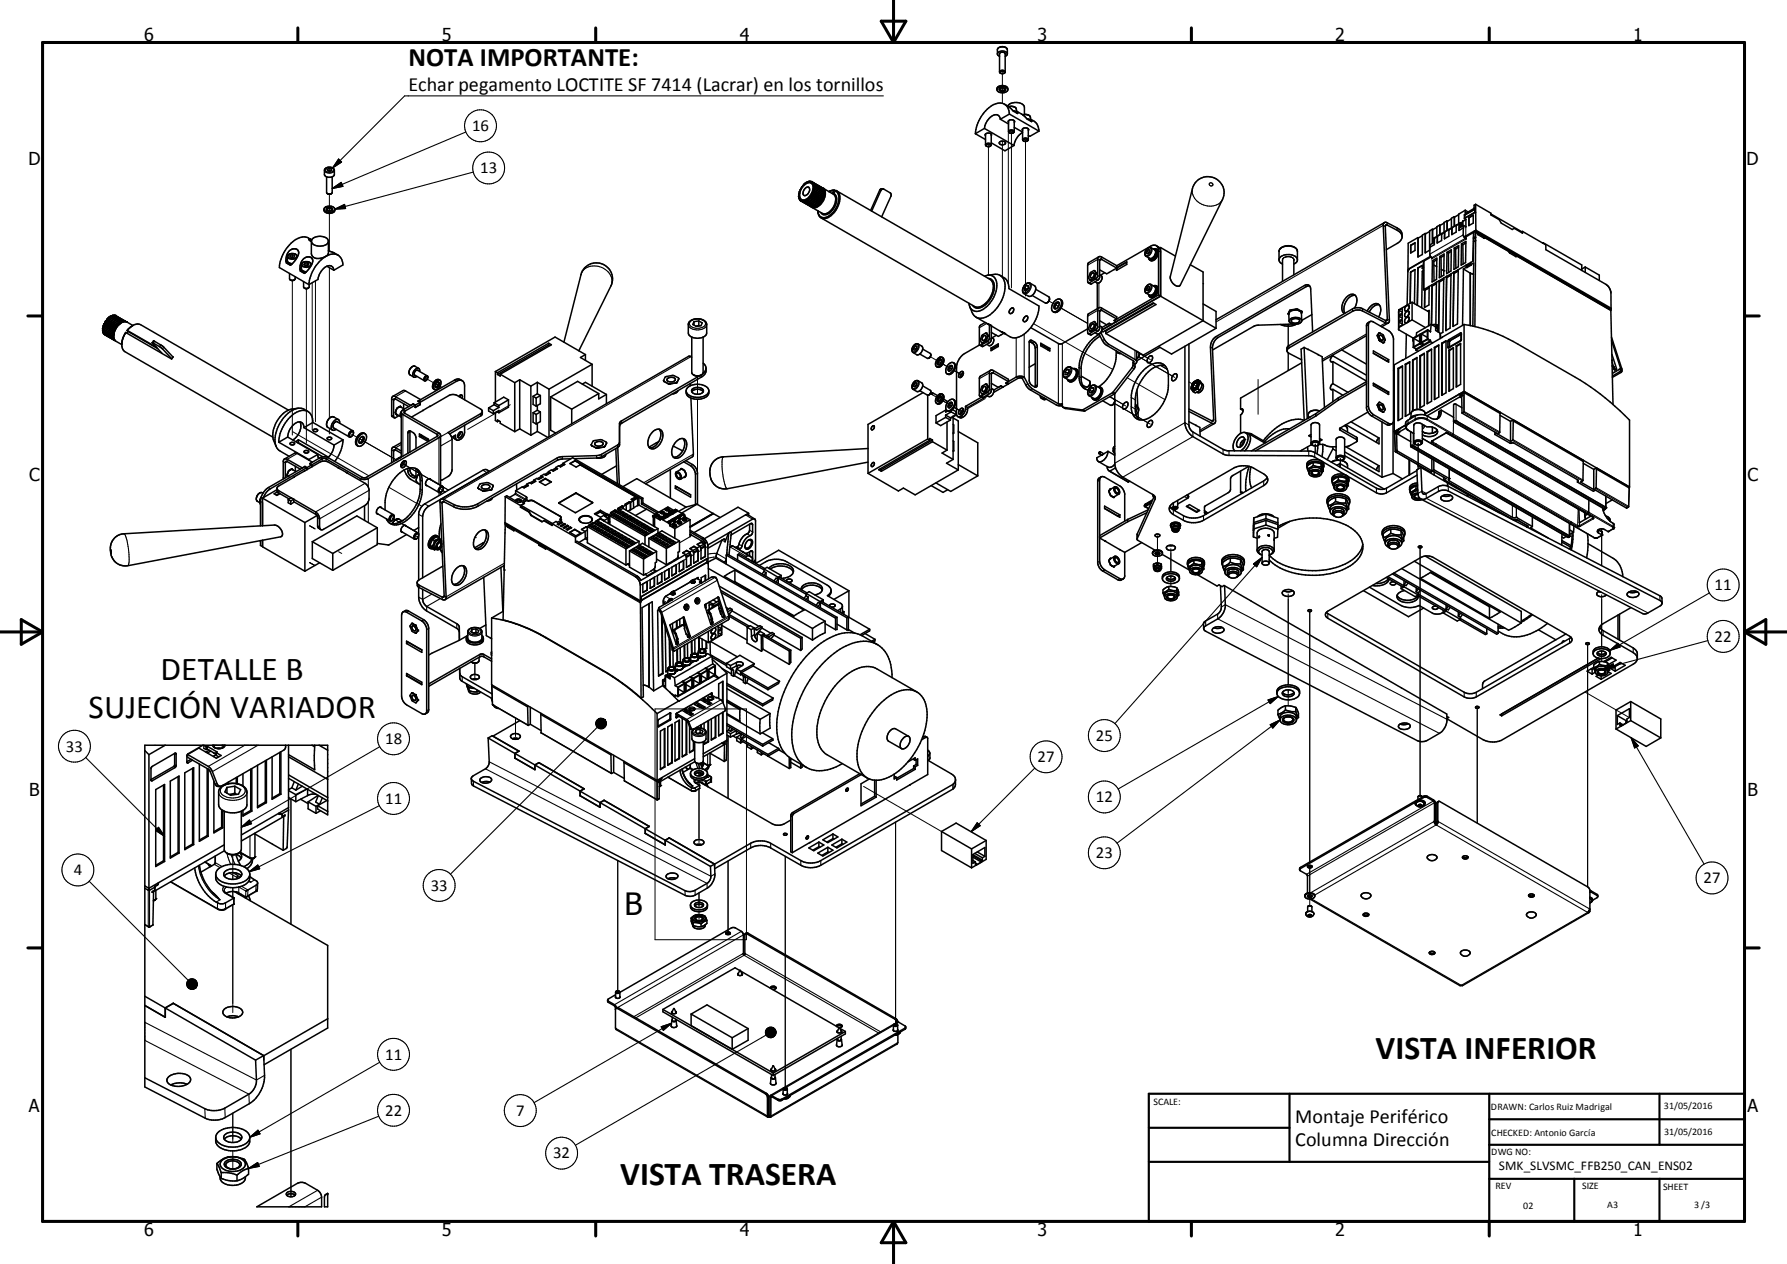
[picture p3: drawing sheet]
<svg xmlns="http://www.w3.org/2000/svg" width="420mm" height="297mm" viewBox="0 0 420 297" stroke-linecap="round" stroke-linejoin="round" font-family="sans-serif">
<defs><g id="words">
<g font-size="7.9">
<text x="37.8" y="159.9">DETALLE B</text>
<text x="20.8" y="168.8">SUJECIÓN VARIADOR</text>
<text x="323.3" y="248.9">VISTA INFERIOR</text>
<text x="145.8" y="278.6">VISTA TRASERA</text>
</g>
<text font-size="7.2" x="146.8" y="215.1">B</text>
<text font-size="6.3" x="96" y="15.5">NOTA IMPORTANTE:</text>
<g font-size="4.7">
<text x="96" y="21.3">Echar pegamento LOCTITE SF 7414 (Lacrar) en los tornillos</text>
<text x="304.5" y="263.9">Montaje Periférico</text>
<text x="304.5" y="269.3">Columna Dirección</text>
</g>
<g font-size="4.2">
<text x="33.9" y="9.6">6</text>
<text x="103.9" y="9.6">5</text>
<text x="173.9" y="9.6">4</text>
<text x="243.8" y="9.6">3</text>
<text x="313.9" y="9.6">2</text>
<text x="383.9" y="9.6">1</text>
<text x="6.7" y="38.7">D</text>
<text x="410.5" y="38.7">D</text>
<text x="6.9" y="112.9">C</text>
<text x="410.7" y="112.9">C</text>
<text x="6.9" y="187.1">B</text>
<text x="410.7" y="187.1">B</text>
<text x="6.8" y="261.4">A</text>
<text x="410.7" y="261.4">A</text>
<text x="33.9" y="290.4">6</text>
<text x="103.9" y="290.4">5</text>
<text x="173.9" y="290.4">4</text>
<text x="243.8" y="290.4">3</text>
<text x="313.9" y="290.4">2</text>
<text x="383.9" y="290.4">1</text>
</g>
<g font-size="3.9">
<text x="111" y="30.8">16</text>
<text x="112.9" y="40.7">13</text>
<text x="403" y="138.7">11</text>
<text x="403" y="150.8">22</text>
<text x="15.5" y="176.6">33</text>
<text x="90.5" y="174.8">18</text>
<text x="243.8" y="179.1">27</text>
<text x="257.6" y="174.1">25</text>
<text x="90.5" y="188.9">11</text>
<text x="257.6" y="188.6">12</text>
<text x="257.6" y="201.7">23</text>
<text x="17.4" y="205.7">4</text>
<text x="101.3" y="209.3">33</text>
<text x="400.4" y="207.5">27</text>
<text x="90.5" y="249">11</text>
<text x="90.5" y="262.1">22</text>
<text x="121.3" y="262.2">7</text>
<text x="130" y="272.2">32</text>
</g>
<text font-size="3.1" x="352.3" y="275">SMK_SLVSMC_FFB250_CAN_ENS02</text>
<g font-size="2.4">
<text x="271.1" y="259.7">SCALE:</text>
<text x="350.4" y="260.8">DRAWN: Carlos Ruiz Madrigal</text>
<text x="391.1" y="260.6">31/05/2016</text>
<text x="350.5" y="267">CHECKED: Antonio García</text>
<text x="391.2" y="266.7">31/05/2016</text>
<text x="350.5" y="271.4">DWG NO:</text>
<text x="351.5" y="279.3">REV</text>
<text x="371.9" y="279.4">SIZE</text>
<text x="390.9" y="279.6">SHEET</text>
<text x="358.1" y="284.1">02</text>
<text x="377.8" y="283.9">A3</text>
<text x="398.2" y="283.8">3 /3</text>
</g>
</g></defs>
<g fill="none" stroke="#000" stroke-width=".24">
<path d="M235.6 17v3.1M232.3 34.2v30.4M235.6 20.7v3.6M235.6 33.2v31.8M237 29.4v37.3M237.7 31v36.6M241 32.9v36.6M77.4 45.6v4M77.4 50.1v8.9M68.7 65.9v36.3M72 67.8v36.3M73.4 66.4v34.6"/>
<path d="M74.1 66v33.1M77.4 62.9v35.4M242.9 76.1l18.7 10.7M246.6 70.7l2.2 1.3-.3-.2M249.4 72.4l6.3 3.6M282.9 66.7l-.1-.1 .1 .1M282.9 75.3l-.1-.1 .1 .1M302.8 76.2v5.1M100.2 89l1.7 .9M102.4 90.2l1.4 .8M102.6 90.4l1.2 .7M119.9 95.1l-10 5.8"/>
<path d="M163.9 88.4v4.2M163.9 93.8v24.7M218.7 83.8l2.4 1.4-.2-.1M218.7 92.5l2.4 1.4-.2-.1M221.6 85.6l2.1 1.1M221.6 85.5l2.1 1.2M221.6 94.2l2.1 1.2M223.4 86.6l.3 .1M223.4 95.2l.3 .2M224.3 87.1l1.5 .9M224.3 87.1l1.3 .7M224.3 87.1l1.5 .8"/>
<path d="M224.9 97.5l-1.5 .9M225.6 96.5l-1.3-.8 1.5 .9M226.4 96.7l-.6 .3M231.6 93.7l-4.2 2.3M256.1 90.5l.4 .2M261.9 94.7l8.5 5M263.9 95l-2-1.2 2.7 1.6M264.9 88.8l8.9 5.1M267.6 83.8l8.6 4.9M267.7 83l2.7 1.5M272.7 85.8l1.6 1M279.5 89.7l1.8 1.1"/>
<path d="M295.7 89.2v8.1M302.8 82.9v4.2M68.8 101.5l17.9 10.3M77.4 100.6v1.4M82.6 102l1.3 .7M84.5 103.1l8.7 5-8.3-4.8M91.4 114.5l7.8 4.5M95 109.2l-.6-.4 11 6.4M103.7 115.1l1 .5M276.3 119.4v.7M309.1 104.3v2.1M315 107.7v2.1"/>
<path d="M333.3 104.1v6.1M72.8 132.2l1.3 .7M72.8 132.2l1 .6M72.8 132.2l1.2 .7M72.8 123.5l1 .7M74 124.3l-1.2-.8 1.3 .8M79.6 129.6l.7 .5M92.2 121.7l6.2 3.6M97.9 126l.5 .3M103.5 129.3l.4 .2M111.7 126.2l.2 .1M272.1 125.9v3.3"/>
<path d="M272.1 129.7v2.6M275.2 128.9v5.5M275.2 135.3v2.5M302.8 139.6v21.3M333.8 128.5v58.4M376.5 124.3v8.6M376.5 139.8v12.2M111.6 155.9v3.5M307.9 143.5v59M373.2 151.3v57.1M376.5 153v2.4M121.2 168.7v4.4"/>
<path d="M154 166.6h21.5v54.2h-21.5zM164.3 179.5v2.8M171.1 172.9v14.7M302.8 162.1v3.7M347.2 166.2v27.2M372.6 162.6l10.4 6M68.4 187.7v29.5M164.3 183.3v1.1M164.3 185.3v12.7M203 184.8l18.3 10.6M210.5 193.2v47.6M54.7 200.9v5.7"/>
<path d="M54.7 208.6v2.2M54.7 212.6v25.3M145.2 202.2v30.9M164.3 209.8v3.5M164.3 214.2v2.2M171.1 202.3v17.3M184.6 201.2v54.6M307.9 203.3v6.5M307.9 210.3v2.5M68.4 246.6v34.6M54.7 261.6v6.9M54.7 270.4v4.3"/>
</g>
<g fill="none" stroke="#000" stroke-width=".36">
<path d="M234.4 12.7v-1a1.3 1.3 0 0 1 1.2-.8 1.3 1.3 0 0 1 1.2 .8v1l-.5 .5M234.9 12.7v4.3l.3 .2M234.9 16.9a.79 .79 0 0 1 1.4 0M235.2 16.9a.48 .48 0 0 1 .5-.2 .48 .48 0 0 1 .3 .5 .52 .52 0 0 1-.5 .1 .52 .52 0 0 1-.3-.4zM235.2 17.2l.1 .1M236.3 12.7v4.3l-.3 .3M236.8 12.6a1.37 1.37 0 0 0-2.4 .1l.5 .5M76.4 39.7a1.38 1.38 0 0 1 2.2 .3v1a1.34 1.34 0 0 1-2.3 0zM77.3 39.6l.6 .1M77.3 39.6l-.4 .2 .1 .3 .5 .1 .5-.2-.1-.3M77.3 39.6v.5M77.9 39.7v.4"/>
<path d="M229.3 31.4l2.3 1.4M231.4 30.2l6.9 4M231.4 30.2l-2.1 1.2M231.6 31.9a.68 .68 0 0 1 .4-.7 .68 .68 0 0 1 .8 .1l.3 .3-.1 .3M231.6 31.5v2.6M231.8 34.3l.1 .1M231.9 34.3a.44 .44 0 0 1 .4-.4 .44 .44 0 0 1 .4 .4M231.9 34.3l.4 .2 .4-.2M232.8 34.3l-.1 .1M233 34a.72 .72 0 0 0-.7-.3 .72 .72 0 0 0-.6 .4l.1 .2M233 33.6l3.2 1.8 2.1-1.2M233 31.5v2.6l-.2 .2"/>
<path d="M234.6 20.3l.2 .2M234.6 20.3l-.2 .3-.1 .5M234.8 20.5l.4 .3M234.8 20.5l-.5 .6M234.9 20.5l-.2-.2a1.56 1.56 0 0 1 2.2 .5 1.32 1.32 0 0 1-2.1 .8l-.5-.5M234.9 20.5l.4 .2a.62 .62 0 0 1 .7 0 .62 .62 0 0 1 .3 .6 .87 .87 0 0 1-1.4-.3l.3-.2M234.9 20.5a1.56 1.56 0 0 1 2 .5M234.9 21a.95 .95 0 0 0 1.4 0M235 33.3a.77 .77 0 0 1 1.3 .4 .83 .83 0 0 1-1.4-.2zM235 20.6l.2 .2M235.1 28a1.18 1.18 0 0 0-.8-1.1 1.18 1.18 0 0 0-1.3 .5 4.2 4.2 0 0 0-1.6 2.8M235.1 28l2 1.1"/>
<path d="M236.1 24.5l1 .6M236.9 24.9a2.55 2.55 0 0 1 3.9 .1v1.9M237.1 28.8a.67 .67 0 0 1 .3-.7 .67 .67 0 0 1 .8 .1l.3 .2-.1 .4M237.1 28.4v2.5M237.1 25.1l1-.1a.84 .84 0 0 1 .8 .7v.7M237.1 25.1l1.1 1 1 .6v-.3l-.3-.3 1.4 .8 1.2 1.1 1 .6v-.3l-.3-.3a2.9 2.9 0 0 1 2 2.8M237.2 31.1a.49 .49 0 0 1 .5-.4 .49 .49 0 0 1 .5 .5M237.3 26.8l6.9 4M237.3 26.8l-2.2 1.2M237.3 26.8a2.42 2.42 0 0 0-1.3-2.4 2.42 2.42 0 0 0-2.8 .3 8.9 8.9 0 0 0-3.9 6.7M237.3 31.2h.1M238.1 26l.6 .2 .3 .4"/>
<path d="M238.2 31.2l-.4 .1-.5-.1M238.2 31.2h-.1M238.4 29.9l2 1.1M238.4 30.9l-.2 .3M238.4 30.9a.74 .74 0 0 0-.7-.4 .74 .74 0 0 0-.6 .5l.2 .2M238.4 28.4v2.5M240.4 30.7a.67 .67 0 0 1 .3-.7 .67 .67 0 0 1 .8 .1l.3 .3-.1 .3M240.4 31.1a4.2 4.2 0 0 0-2.1 3.1M240.4 30.3v2.5M240.6 33.1a.47 .47 0 0 1 .4-.5 .47 .47 0 0 1 .5 .5M240.6 33.1l-.2-.1a.65 .65 0 0 1 .5-.6 .65 .65 0 0 1 .8 .3l-.2 .4M240.6 33.1l.3 .2 .6-.2"/>
<path d="M240.8 26.9h.6a.84 .84 0 0 1 .8 .7v.7M240.8 26.9l-.4 .1M241.4 27.9l.8 .4M241.7 30.3v2.5M242.2 28.3l.1 .2M244.2 30.8l-2.1 1.2-.4-.2M68.1 58.9a1.55 1.55 0 0 1 1.7-.3l.3 .4a3.5 3.5 0 0 1-1.6 3.2l-.2 .1-1-.5a3.1 3.1 0 0 1 .8-2.9zM68.7 59.8v.6M72.6 56.3h.1M72.6 56.3l.3-.1 .4 .2M72.6 56.3l.6 .4M73.2 56.7v2.8a1.59 1.59 0 0 0 2.4 1.1l.5-.1a3.1 3.1 0 0 1 3.7-.3l.5 .8 .3 1.3-2.1 1.2"/>
<path d="M73.2 56.3a3.5 3.5 0 0 0-4.8 .9 9 9 0 0 0-2.7 5.7l6.9 4M73.3 56.4a2.57 2.57 0 0 1 3.8 0v3.4a9.7 9.7 0 0 0-4.5 7.1M73.3 56.4a1.41 1.41 0 0 0 1.7 1.4 2.08 2.08 0 0 0 2.2-1M76.6 48.6a1.61 1.61 0 0 1 2.1 .4 1.22 1.22 0 0 1-1.9 1 .75 .75 0 0 1-.7-.6 .75 .75 0 0 1 .4-.8l.4 .3M76.6 48.6l.4 .2M76.6 48.6v.1M76.8 41.6v3.7l.5 .3h.4M76.8 49.1v.1M76.8 49.2a1.05 1.05 0 0 1 1.3 .1M76.9 48.9l-.2 .4M77 45.5l.7 .1M77 48.8l-.2 .4"/>
<path d="M77 48.8a.75 .75 0 0 1 1.1 .5M77.2 59h.2M77.2 58.8l.3 .2M77.3 40.1v.1M77.3 40.1l.3 .1M77.4 59l2 .9M77.9 45.5l-.2 .1M78.1 41.6v3.6l-.4 .4M78.1 49.3a.96 .96 0 0 1-1.4 0M78.7 49.2a1.51 1.51 0 0 1-2.5 0M187.7 46.1l.2 .1M187.7 46.1h.3l-.3 .3"/>
<path d="M187.7 45.7l.2 .2M187.7 45.7l.2 .1-.2 .3M187.7 46.4l.2 .1M187.7 46.4l.3-.1-.2 .4M187.8 46.7l.3-.1-.2 .3M187.8 46.7l.2 .1M187.9 46.9l.2 .1M187.9 46.9l.3-.2-.1 .4M188.1 47.1l.2 .1M188.1 47.1l.3-.2-.1 .3M188.2 44.2v.1M188.2 44.3l.1 .2-.3 .1 .2 .2-.3 .2 .2 .2-.3 .2 .2 .1-.3 .2"/>
<path d="M188.3 47.2l2.4 1.4M188.3 47.2l.3-.2-.1 .3M188.4 43.9h.1M188.4 43.9l.1 .3h-.3M188.5 47.3h.1M188.5 47.3l2.4 1.4M188.6 47.3l2.3 1.4M188.6 47.3l.2-.3v.3M188.7 43.6h.1M188.7 43.6v.3h-.3M188.8 47.3l2.4 1.4M188.9 43.3h.1"/>
<path d="M188.9 43.3v.3h-.2M189.1 47.3l2.4 1.3M189.1 47.3l-.1-.3-.2 .3M189.2 43.1l-.1 .3-.2-.1M189.2 43.1l.2 .1M189.3 44.2a.61 .61 0 0 1 .9-.1 .61 .61 0 0 1 0 .9 .99 .99 0 0 1-1.4 .8 1.53 1.53 0 0 1 .5-1.6zM189.4 47.1l2.4 1.4 .1-.2M189.4 47.1l-.1-.2-.2 .4M189.5 42.9l.2 .1M189.5 42.9l-.1 .3-.2-.1M189.7 47h.1M189.7 47l2.4 1.4"/>
<path d="M189.7 47l-.2-.2-.1 .3M189.8 42.7l-.1 .4-.2-.2M189.8 42.7l.2 .1M190 46.8l2.4 1.3v-.3M190 46.8l-.2-.2-.1 .4M190 46.4l.2 .1M190 46.4l2.4 1.4M190 46.4v.4M190.1 42.6l.2 .1M190.1 42.6l-.2 .4-.1-.3M190.2 46.5l2.4 1.4M190.3 46.2h.2"/>
<path d="M190.3 46.2l2.3 1.3M190.3 46.2l-.1 .3M190.4 42.6h.1M190.4 42.6l-.3 .3v-.3M190.4 42.6l.2 .1M190.4 42.6v.3l.2-.2M190.5 45.9l2.4 1.3M190.5 45.9v.3M190.5 46.2h.1M190.5 46.2l2.4 1.4M190.6 42.7l.2 .1M190.6 42.7v.3l.2-.3"/>
<path d="M190.7 45.6l2.4 1.3M190.7 45.6v.2M190.7 45.8v.1M190.7 45.8l2.4 1.4M190.7 45.9h-.2M190.8 48.6h-.1M190.8 45.2l2.4 1.4M190.8 45.2l.1 .3M190.8 42.7v.1M190.8 42.7l2.4 1.4M190.8 42.8l2.5 1.3M190.8 42.8l-.1 .3 .3-.2"/>
<path d="M190.9 45.5h.1M190.9 45.5l2.4 1.4M190.9 44.9l2.5 1.4M190.9 44.9l.2 .2M190.9 45.5l-.2 .1M191 48.6l-.1 .1M191 42.9l2.4 1.4M191 42.9l-.1 .4 .3-.2M191.1 44.6l.1 .1M191.1 44.6l2.5 1.5M191.1 45.1h.1M191.1 45.1l2.4 1.4"/>
<path d="M191.1 45.1l-.3 .1M191.2 43.1l2.4 1.4M191.2 43.1l-.2 .4 .3-.1M191.2 48.7h.1M191.2 44.7h.1M191.2 44.7l2.4 1.4M191.2 44.7l-.3 .2M191.3 43.4l2.4 1.4-.1 .1M191.3 43.4l-.2 .3h.2M191.3 48.5l-.1 .2M191.3 44.3h.1M191.3 44.3l2.4 1.4"/>
<path d="M191.3 44.3l-.2 .3M191.3 43.7l2.4 1.4M191.3 43.7l-.2 .3h.3M191.4 44l2.4 1.4M191.4 44l-.3 .3h.2M191.5 48.6h.1M191.6 48.4l-.1 .2M191.7 48.5h-.1M192.1 48.4h.1M192.2 48l-.1 .4M192.2 49.5l.1 .4M192.4 47.8h.1"/>
<path d="M192.4 47.8l.2 .1M192.6 47.5v.4M192.6 47.6h.3M192.9 47.2v.1M192.9 47.3v.3M192.9 47.6h.1M193.1 47v.2M193.1 46.9v.1M193.1 47.2l-.2 .1M193.2 44.1l.3 .1M193.2 46.7l.1 .2M193.2 44.1h.1"/>
<path d="M193.3 44.1l-.1 .1M193.3 46.9h-.2M193.4 46.3l.1 .2M193.4 46.3h.1M193.4 44.3v.1M193.4 46h.1M193.5 44.2a2.68 2.68 0 0 1-.6 3.8 1.72 1.72 0 0 1-2.2 .6M193.5 44.2l2.4 1.4a2.3 2.3 0 0 1-.1 3.2 2.23 2.23 0 0 1-2.5 1.3l-2.4-1.4M193.5 46l.1 .1M193.5 46.5l-.3 .2M193.6 44.5h.1M193.6 44.5l-.1 .2"/>
<path d="M193.6 44.9l.1 .1M193.6 46.1l-.2 .2M193.7 45.1v.6M193.7 45.7l-.2 .3M193.7 45.1l-.1 .2M193.7 45.7a3.5 3.5 0 0 1-1.9 2.8M193.8 45.4h.1M193.8 45.4l-.3 .2M195.5 45.4a1.5 1.5 0 0 1 1.1 2.3 3.5 3.5 0 0 1-2.9 2.8l-.8-.6M196 44.8l-.3 .4 .4 .1 .2-.5M196.1 44.7l-.1 .1M196.1 44.7l.3 .1"/>
<path d="M196.1 44.7l-1.3 .3 1.2-.2M196.3 44.8a1.39 1.39 0 0 1 1.1 1.7 5.1 5.1 0 0 1-3.7 4.9 1.39 1.39 0 0 1-1.4-1.5M196.3 44.8a2.7 2.7 0 0 1 .4 3.8 3.7 3.7 0 0 1-3.4 2.5l-.7-.4-.3-.8M196.7 44.9l36 20.8a3.1 3.1 0 0 1 .1 4 3.7 3.7 0 0 1-3.5 2.4l-36.3-20.9M207.6 44.4l1.7 1 .2 .4-2.3 5.2M207.6 44.4l-.4 .1-.2 .3-2.1 4.8M207.7 44.4h-.6l-.3 .2-2.2 4.9M269.5 59.1l.5 .2M269.6 58.5l.8-.4 1 .6a1.36 1.36 0 0 1-1.2 2l-.8-.5a1.26 1.26 0 0 1 .2-1.7zM269.9 58.7l.3 .1v.4l-.4 .4h-.3v-.5M269.9 58.7l-.4 .4M269.9 58.7l.3 .2"/>
<path d="M270 59.3v.1M270.2 59.2l-.2 .1M271.5 58.6a1.36 1.36 0 0 1-.6 2.3l-.4 .1-.6-.4a.72 .72 0 0 0 .6 .6 .72 .72 0 0 0 .8-.4 1.6 1.6 0 0 0 .4-2.3l-.6 .1h.2a1.41 1.41 0 0 1-.9 2.3M271.8 57.7l.7 .6 .3 .9M271.8 58.5a1.58 1.58 0 0 1-.4 2.5l-.6 .3-.5-.2M272.8 58.2l-.2 .1M272.8 58.2v11.4M272.8 58.2l3.5 2M281.2 42.7a3.8 3.8 0 0 1 4.8-.5 3.8 3.8 0 0 1 1.4 4.7l-10 20.1a1.2 1.2 0 0 1-1.9-.6l-.4-.8v-.7l5.2-20.6zM325.4 52.3l-39.6 22.8M325.8 58.7l2.6-1.5a1.61 1.61 0 0 0 1.2-1.5 1.61 1.61 0 0 0-1.2-1.6l-2.4-1.2-.2-.1-.2 .3 1 22.1a.57 .57 0 0 1-.2 .7 .57 .57 0 0 1-.7 0l-5.4-2.8a2.67 2.67 0 0 0-2.4 .1l-14.9 8.5a.68 .68 0 0 0-.5 .7 .68 .68 0 0 0 .5 .6l2.9 1.6M329.6 55.6a1.92 1.92 0 0 0-1.2-2.1l-2.4-1.2a.59 .59 0 0 0-.6 0 .59 .59 0 0 0-.3 .7l1 22.1-.2 .3-.2-.1-5.7-2.9-.5-.1-1.1 .1"/>
<path d="M331.6 57.6l1-.5v1.8l-1 .5zM332.6 57.1l-1 .5M333.3 55.8l.1 .1M333.3 55.8l-2.3 1.4v6.3M334.3 55.4l-1 .6v4.4M335 54.9h.1M335 54.9l-.7 .4v4.5l-1 .6v-4.6M336 54.4l-1 .6M336.7 53.9v3.3M336.7 53.9l-.7 .4v4.5l-1 .6v-4.5M336.7 53.9h.1M336.9 56.1l.3-.2-.1 1.6-1 .6v1.8l.4 .7"/>
<path d="M336.9 56.1v1l-.8 .4v.6M337.7 53.4l-1 .6M337.9 55.5l1-.6-.1 1.6-1 .6zM337.9 55.5v1.6M338.4 52.9l.1 .1M338.4 52.9v2.2M338.4 52.9l-.7 .4v2.2M339.4 52.4l-.9 .6v2.1M339.6 54.5l1-.6-.1 1.6-1 .6zM339.6 54.5v1.6M340.1 51.9v2.3M340.1 59.3l1-.6v5l-1.1 .6z"/>
<path d="M340.1 59.3l.3 .2M340.1 51.9l.1 .1M340.1 51.9l-.7 .4v2.3M340.4 59.5l.1 4.5M341.1 59.1l-.7 .4M341.2 51.4l-1 .6v2.1M341.3 53.5l1-.6v1.6l-1.1 .6zM341.3 53.5v1.6M341.8 50.9l-.6 .4v2.3M341.8 58.3l1.1-.6-.1 5-1.1 .6zM341.8 58.3l.3 .2M341.8 50.9l.1 .1"/>
<path d="M341.8 50.9v2.3M342.1 58.5l.1 4.5M342.8 58.1l-.7 .4M342.9 50.4l-1 .6v2.1M343 52.5l-.1 1.7 1-.7M343 52.5v1.6M343.2 52.4v1l.8-.4M343.2 52.4l-.2 .1M343.3 52.3l-6.4 3.8M343.3 52.3l.3 .1-.2 .9M343.3 52.3l-.1 .1M343.5 57.3l1.1-.6-.1 5-1.1 .6z"/>
<path d="M343.5 57.3l.3 .2M343.8 52l.8-.5v1.8l-.6-.3M343.8 52h.1M343.8 52v1.1M343.8 57.5l.1 4.5M343.9 53.5v1.9l.7 .7M344 53l-.1 .5M344.2 50.5l2.4-1.4v.8l-2.4 1.4M344.2 50.5l.1 .1M344.2 50.5v.8M344.3 50.6l-.1 .7M344.4 50v.1"/>
<path d="M344.4 49.4l.7 .4M344.4 49.4v.6M344.4 49.4l-1.5 .9v2.3M344.6 57.1l-.8 .4M344.6 51.6l-.8 .4M345.2 51.1l1.1-.5v1.8l-1.1 .6zM345.2 51.1l.1 .1M345.3 51.2v1.8M346.3 50.6l-1 .6M346.4 55.7v1.1M346.4 56.8l-.1 4.5-.6 .4M346.4 54.6l-.2 6.8"/>
<path d="M346.4 54.6l-2 1M346.4 54.6h.1M346.6 49.2l-2.3 1.4M346.8 54.5l-.3-.1-.1 .1v1.5l.4-.2M346.8 54.5v2M346.8 54.5l.5 .4M346.8 54.4l-.2-.1-2.1 1.2v.1M346.8 54.4l31.9 18.3M346.8 48l-.3 .2-.1 .8-2 1.1M346.8 56.5l-.4 .3M346.8 56.5l-.1 20.2M346.8 48l3.6 2.1v.4l2 1.1 .5 .8 2.6 1.5 .4-.3 2 1.2v-.4"/>
<path d="M346.8 48l.1 6.1M346.9 54.3l31.8 18.4M346.9 54.3l-.1 .1M346.9 54.1v.2M346.9 54.1l31.8 18.3M347.3 54.8l1.5 .9M347.3 55l1.6 1M347.3 54.9v.1M348.8 55.7v.2M348.8 55.7h.1M348.9 55.7l.1 .3M348.9 55.7l5.8 3.4"/>
<path d="M349 56h-.1M350.4 50.3l7.4 4.2v.2M354.7 59.1l.2 .4 1.4 .8v-.3M354.7 59.1l1.5 .8M356.2 59.9l.1 .1M356.2 59.9v.3M356.3 60l22.3 12.9 .5 22.2M357.9 54.4l5.4 3.1 .1 1.2 14.1 8.1a2.71 2.71 0 0 1 1.2 2v3.6M357.9 54.4l-.2 .1M362.7 57l9.1 5.3v1.3M362.7 57v.2M362.7 57l-.1 .1"/>
<path d="M24.1 77.2l2.4 1.4M24.1 77.2h.1M24.3 76.5l2.4 1.4M24.3 77.6l-.2 .3 2.4 1.4M24.3 77.3l-.2 .2 2.4 1.4M24.3 76.5l.2 .1M24.3 76.5h.1M24.3 78l-.1 .2 2.4 1.3M24.3 78.4l2.4 1.4M24.4 77l-.3 .2M24.4 78.3l-.1 .1M24.4 76.1l2.4 1.4"/>
<path d="M24.4 76.1l.2 .2M24.4 76.1h.1M24.5 76.6l2.3 1.4M24.5 76.6l-.3 .2 2.4 1.4M24.5 78.6l2.4 1.4M24.5 78.6l2.6 1.5M24.5 78.5v.1M24.6 76.3l2.4 1.4M24.6 76.3l-.3 .2M24.6 75.7l2.4 1.4M24.6 75.7l.1 .3M24.7 76l2.4 1.3"/>
<path d="M24.7 76l-.3 .1M24.8 75.4l2.4 1.4M24.8 75.4h.3M24.8 75.4l.1 .3M24.8 75.4l2.4 1.3M24.9 75.7l2.4 1.3M24.9 75.7h-.3M25.1 75l2.4 1.4M25.1 75l.2 .1M25.1 75v.4M25.1 75.4l2.4 1.3M25.3 75.1l2.4 1.4"/>
<path d="M25.3 74.8l2.5 1.3M25.3 74.8l2.4 1.4M25.3 74.8v.3M25.6 74.9v-.4l2.4 1.4M25.8 74.6l.1-.3 2.4 1.4M26.1 74.4l.1-.2 2.4 1.3M26.5 74.1l-.1 .2M26.5 78.6h.2M26.5 74.1l2.4 1.4M26.5 74.1h.1M26.5 79.3h.1M26.6 78.2l.2 .1"/>
<path d="M26.7 77.9l.1 .1M26.7 74.2l.1-.1 2.4 1.3M26.7 79l-.2 .3M26.7 78.9h-.2M26.7 78.6v.1M26.7 79.8h.1M26.7 79.3l-.1 .2M26.7 79.2l-.2 .1M26.7 78.7l-.2 .2M26.8 79.5h-.2M26.8 78.4l-.3 .2M26.8 78.4l-.1 .2"/>
<path d="M26.8 78.3v.1M26.8 78.4v1.2M26.8 79.6l.2 .3M26.8 79.6l-.1 .2M26.8 77.5l.2 .2M26.8 79.7l-.1 .1M26.8 78l-.2 .2M26.8 78v.3M26.8 78h.1M26.9 78.1l-.1 .3M26.9 80h.1M27 79.9l1.6 1.1v-.1"/>
<path d="M27 79.9l-.1 .1M27 77.7l-.3 .2M27 77.7l-.2 .3M27 77.7h.1M27 74.2l2.4 1.3M27 77.1l.1 .2M27 77.1h.1M27.1 77.4l-.3 .1M27.1 77.4l-.1 .3M27.1 77.3v.1M27.2 74.2l2.4 1.4M27.2 76.7l.3 .1"/>
<path d="M27.2 74.2h.1M27.2 76.7v.1M27.2 76.8l.1 .2M27.3 77l-.3 .1M27.3 77l-.2 .3M27.3 77h.1M27.5 76.8l-.2 .2M27.5 76.4l.2 .1M27.5 76.4v.3M27.5 76.7v.1M27.7 76.5l-.2 .2M27.7 76.5h.1"/>
<path d="M27.7 76.2v.3M27.8 76.1l.1 .2M27.8 76.1l-.1 .1M27.9 76.3l-.2 .2M28 76.2l-.1 .1M28 75.9l.2 .2M28 75.9v.3M28.2 76.1h.1M28.3 75.7l-.1 .4M28.3 75.7l.1 .2M28.3 76l-.9 1-.5 1.1M28.3 76l-.3 .2"/>
<path d="M28.6 75.5l-.1 .4M28.6 75.5l.1 .2M28.9 75.5l-.1 .2M28.9 75.5v.1M29.1 78.9l-.4 1.8M29.1 78.9l-.3 .9M29.2 75.4l-.1 .2M29.2 75.4v.2M29.4 75.6l1.8 .9M29.4 75.6l-1.1 .4M29.4 75.5v.1M29.4 75.5h.1"/>
<path d="M29.6 78.1l10.7 6.3 .4-.5-.2-.1M29.6 78.1l-.5 .8M29.6 75.6h.1M29.9 77.6h.1M29.9 77.6l.2 .3M29.9 77.6l6.9 4M30.1 77.9l6.9 4M30.1 77.9l-.3 .4M30.5 77l-.6 .6M30.5 77a2.37 2.37 0 0 1 2.6-.7l34.7 20.1M31.2 76.5l-.7 .5M67.4 61.3a.91 .91 0 0 0 1 .9"/>
<path d="M67.4 61.3l.3 .4 1 .3M67.5 61l-.3 .4M67.5 61l-.1 .3M68.1 64.3v1.2l.3 .4M68.2 60l.5-.2 .5 .2v.4l-.5 .1-.5-.1zM68.2 65.8l.3 .1M68.7 60.4l-.1 .1M68.7 60.4l.1 .1M69.1 65.8l-.7 .1M69.2 65.8l-.7 .1M69.4 65l-.1 .6-.2 .2M69.9 60.5a1.23 1.23 0 0 0-1.1-1 1.23 1.23 0 0 0-1.3 .8l.2 1.3 1 .4"/>
<path d="M70.7 63.2l.1-.3-.3 .4M70.7 63.2l.3 .4 1 .3M70.7 63.2a.91 .91 0 0 0 1 .9M71.4 66.2v1.3l.7 .3M71.4 60.8a1.55 1.55 0 0 1 1.7-.3l.3 .4a3.5 3.5 0 0 1-1.6 3.2l-.2 .1-1-.5a3.2 3.2 0 0 1 .8-2.9zM71.5 67.7l.3 .1M71.7 61.8l-.3 .3 .4 .3M71.7 61.8v.5M72.2 61.8l.4 .2-.2 .4h-.6M72.2 61.8h-.5M72.2 62.3l-.4 .1M72.2 61.8v.5"/>
<path d="M72.2 62.3l.1 .1M72.4 67.7l-.3 .1M72.5 67.7l-.4 .1M72.7 66.9l-.1 .6-.2 .2M73.2 62.4a1.23 1.23 0 0 0-1.1-1 1.23 1.23 0 0 0-1.3 .8l.1 1.3 1.1 .4M76.8 62.6l1.7 .9M78.5 63.5a1.17 1.17 0 0 0-.9-1.1 1.17 1.17 0 0 0-1.3 .4 4.5 4.5 0 0 0-1.6 2.9l-2.1 1.2M162.1 75.6a2.74 2.74 0 0 1 4 .4v2.2a1.99 1.99 0 0 1-2.3 1.3 1.85 1.85 0 0 1-2-1.3v-2.1zM162.6 79.2v8.3a1.53 1.53 0 0 0 2.7 0v-8.3M163.1 75.6v.8M164.3 75.4l.8 .5-.3 .6-1.2 .2-.8-.5 .3-.6M164.3 75.4l-1.2 .2"/>
<path d="M164.3 76.5l-.7 .2M164.3 75.4v1.1M164.3 76.5l.1 .1M227.9 72.1l.8 1.7 .7 .7M229.4 74.5l2.8 1.6M231.1 79.1l.1-.2a.38 .38 0 0 1 .5 0 .38 .38 0 0 1 0 .6 .46 .46 0 0 1-.3 .5 .46 .46 0 0 1-.6-.2zM231.4 64.9a1.95 1.95 0 0 1 2.2 .1 1.95 1.95 0 0 1 .7 2 6.8 6.8 0 0 1-4.4 6.1 1.85 1.85 0 0 1-2.2-1.8M231.6 75.8l-1.1 .6-.3 .4v4.3M231.8 79.9l-.2 .3M232.1 76.1h.1M232.2 76.1l.6 .3M232.2 76.1l3.4 2"/>
<path d="M232.2 78.8l-.4-.5h-.2a1.73 1.73 0 0 0-1.2 1.7l.4 .5M232.2 78.8v.2M232.2 79l-.4 .9M232.2 78.8v.1M232.2 64.7l1.8-.3 1 .3M232.2 78.9h.1M232.2 78.9v.1M232.3 65.4a1.84 1.84 0 0 1 1.4 2.5 5.4 5.4 0 0 1-3.9 4.5l-.5-.1-.7-.5M232.6 76.3l-.1 3.5-.3 .4-1.9 .9M232.7 76.4l.1 .1M232.8 76.4h.1M232.8 76.4v.1"/>
<path d="M233 76.6l-.1 3.6-.3 .3-1.6 .9-.7-.3M233 78.1l1.7 .9 .6-.3M233 79.3a1.01 1.01 0 0 1 .6 1 1.01 1.01 0 0 1-.7 .9h-.4l-.6-.3M234.2 78.8l-1 .6M235 64.7a3.5 3.5 0 0 1 1 4.2 7.8 7.8 0 0 1-5.3 5.9h-.7l-.6-.3M235.1 64.7a2.96 2.96 0 0 1 2.1 3.1l7 4.1a8.6 8.6 0 0 1-1.9 5.1M235.4 78l.2 .1M235.6 78.1l.5 .3zM236 78.3l-.7 .4M237.5 72.6a.45 .45 0 0 1 .7-.2 .45 .45 0 0 1 0 .8l-.1 .2a.48 .48 0 0 1-.8 .2 .48 .48 0 0 1 .1-.8zM240.8 67.6l.6 .4M240.8 74.5a.45 .45 0 0 1 .7-.2 .45 .45 0 0 1 0 .8 .54 .54 0 0 1-.4 .5 .54 .54 0 0 1-.6-.3z"/>
<path d="M240.9 66.9l1-.4 1.3 .6a1.64 1.64 0 0 1-1.5 2.5l-1-.6a1.42 1.42 0 0 1 .2-2.1zM241.3 67.1h.4v.6l-.4 .6h-.5v-.7M241.3 67.1l-.5 .5M241.3 67.1l.4 .2M241.4 68v.1M241.7 67.6l-.3 .4M242.3 77a4.7 4.7 0 0 1-4.6 2.3l-1.8-1.1M242.3 77l6.7 3.8 .7-.1 6-3.4M242.6 69.4l3.1 1.8h.4M243.4 68l3.1 1.8a.95 .95 0 0 1-.4 1.4M246.7 70.3l-.6 .9M247.9 70.8a.85 .85 0 0 1 1-.6 .85 .85 0 0 1 .6 1 1.95 1.95 0 0 1-2 2 1.66 1.66 0 0 1 .4-2.4z"/>
<path d="M248.9 71.1a1.15 1.15 0 0 1-.9 1.5M248.9 71.1a.89 .89 0 0 0-1 .4 .89 .89 0 0 0 .1 1.1M248.9 71.1a1.16 1.16 0 0 0-.9 1.5M249.2 70.3a1.38 1.38 0 0 1 .1 2.2 1.27 1.27 0 0 1-1.8 .7M256.2 77.8h.2M256.6 64.2h.2a.43 .43 0 0 1 .5 .3 .43 .43 0 0 1-.3 .5 .43 .43 0 0 1-.6 .3 .43 .43 0 0 1 0-.8zM256.6 76.2a.38 .38 0 0 1 .6 0 .38 .38 0 0 1-.1 .6l-.2 .3a.36 .36 0 0 1-.5 .2 .36 .36 0 0 1-.1-.6zM257.1 77.4h.1M257.1 77.4l-.7 .4M257.2 65.4l-.1 .1M257.2 77.4h-.1M257.3 63.6h-.2a1.73 1.73 0 0 0-1.2 1.8l.4 .5 .8-.4"/>
<path d="M257.3 65.2h.1M257.3 63.6l.3 .5M257.3 65.2l-.1 .2M257.3 75.6l.3 .5M257.3 77.2l-.1 .1M257.3 77.2h.1M257.3 65.2l-.2 .3M257.3 77.2l-.2 .2M257.4 78.2l.6 .3 .3-.1M257.6 76.1l-.3-.5h-.2a1.72 1.72 0 0 0-1.2 1.7l.3 .5M257.6 64.3l-.3 .9M257.6 64.1v.2"/>
<path d="M257.6 76.1v.2M257.6 76.3l-.3 .9M257.9 66.5v6M258.3 78.5l.8 1.5 .8 1 6.4 3.7 .2 .3-.2 .3M258.3 60.3l-.3 .5-.1 4.3-.4 .5-1.4 .8h-.3M258.3 72.3h.5l3.7 2.1v.6l-3.5-2.1h-.4l-.1 .3v4l-.2 .3-1.8 1.2-.7-.3M258.3 60.3l-2.6 1.6v4.2l.1 .3M258.3 60.3l.7 .1 3.5 2M258.3 72.3l-.3 .4-.1 4.3-.2 .5-1.9 .9M258.3 72.3l-2.6 1.6v4.2l.1 .3M258.4 78.6a9.6 9.6 0 0 0-4.8 7.7v2.2a2.98 2.98 0 0 0 1.5 2.9M258.5 75.4l1.6 .9 .6-.3"/>
<path d="M258.5 64.6a1.02 1.02 0 0 1 .6 1 1.02 1.02 0 0 1-.8 .9l-.3 .1-.6-.4M258.5 76.6l.5 .4M258.6 79a9.7 9.7 0 0 0-4.5 7.1l.1 3.5 .3 1.1 .7 .7M258.7 78.1l.1 .1M258.8 78.2l1 1.8 .6 .8 6.4 3.7 .4 .5M258.8 78.2l-.5 .3M258.9 77.8l-.6 .6M258.9 77.8l.4 .2 11.7-6.8 .7 .4-11.8 6.8M259 77.6l-.1 .2M259 77v.6M259.7 64.1l-1.1 .6M259.8 77.7l.1 .1"/>
<path d="M259.9 77.8v.6M260.7 76l.5 .3M260.7 76l-1.7 1M261.2 76.2v.1M261.2 76.3l-2.2 1.2M261.9 75.3l.4 .3M262.3 75.6h.1M262.3 75.6l-1.1 .7M262.5 63l-3.7-2.1h-.2l-.1 .3-.2 4.3-1.8 1.2-.7-.3M262.5 62.9v.1M262.5 63l-2.4 1.3-1.6-.9M262.5 62.4l7.9-4.5a1.11 1.11 0 0 1 1.2-.3 1.11 1.11 0 0 1 .7 1.1v10.6"/>
<path d="M262.5 62.9l2.3-1.4v.6l-2.4 1.4v-.5M262.5 62.4v1.1M264.8 61.6l-2.3 1.4M269.5 67.8v.4l.4 .1 .3-.5M269.5 67.8l.5 .2M269.6 67.1l.8-.3 1 .5a1.33 1.33 0 0 1-1.2 2l-.8-.4a1.26 1.26 0 0 1 .2-1.8zM269.9 67.3l.3 .1v.4M269.9 67.3l-.4 .5M269.9 67.3l.3 .2M270 68v.1M270.2 60.8l.2 .1M270.2 69.4l.2 .1"/>
<path d="M270.2 67.8l-.2 .2M270.4 69.5a1.54 1.54 0 0 0 1.1-2.2l-.4-.1a.87 .87 0 0 1 1 .3 .87 .87 0 0 1 .1 1 1.47 1.47 0 0 1-1.9 1.3M271.2 71.3l-11.3 6.5M271.5 67.2a1.39 1.39 0 0 1-.6 2.4l-.7-.2M271.8 67.2l.2 .1M272 67.3a1.93 1.93 0 0 1-1.6 2.5l-.4-.6 .2 .2M272.3 69.3l-10.4 6M272.3 69.3l.5 .2M272.8 69.5l-10.4 6.1-.5-.3M272.8 69.6l10 5.7M272.8 69.6l-13.8 7.9M279.8 62.2l3 1.7v11.4"/>
<path d="M282.8 75.4l3 1.7M282.8 71.4l3 1.8v3.9M282.8 75.3l-14.1 8.1-8.8-5M285.8 77.1l-10.4 6.1-3.1-1.8M300.6 61a2.53 2.53 0 0 1 3.5-.9l.7 .5 .2 .4M301.5 62.1l-.8-.7-.1-2.4a2.52 2.52 0 0 1 3.2-1.1h.1a1.34 1.34 0 0 1 1.1 1.1l-.1 2.4-.8 .7M301.5 61.1v5M303 73.5v2M303 73.5l-.2 .1M303.2 73l-.2 .5M303.3 75a2.01 2.01 0 0 1 2.7 .2 1.7 1.7 0 0 1-2.8 .6l-.2-.3zM303.4 72.8l.6 .1"/>
<path d="M303.6 75.1a1.25 1.25 0 0 1 1.9 .3 1.17 1.17 0 0 1-2 0zM303.9 76.2l-8.9 .3-10 5.7M304 72.9l1.5 .2M304 72.9l-.6 .2-.4 .4M304.1 61.1v3.5M304.6 72.6l-.6 .3M304.7 76.2a4.4 4.4 0 0 1-3.7 .1M305 72.6l.5 .5M305.5 73.1h.4M305.5 73.1l.4 .5M305.9 73.6l.1 1.7M305.9 73.6v.1"/>
<path d="M306 73.4l.1-.2-1.2-.6-1.7 .3-.5 .9 .2 .1-.1-.2M306 73.2l-.1 .4M307.8 67.2l-.7 .1-20.8 12a3 3 0 0 0-1.3 2.5l.7 17a.57 .57 0 0 1-.2 .7 .57 .57 0 0 1-.7-.1l-5.3-2.7M308.4 73.9l-2.4 1.4M308.5 78l-.4-10a.92 .92 0 0 0-.5-1 .92 .92 0 0 0-1 .1l-20.7 12a3 3 0 0 0-1.4 2.5l.7 17.2-.4 .1-5.3-2.8M318.4 72.4l-15.6 8.9-.3 .4v.7M318.4 72.4a2.31 2.31 0 0 0-.1-3.2 2.63 2.63 0 0 0-2.8 2.3 1.81 1.81 0 0 0 .5 2.2M318.5 69.4a3.1 3.1 0 0 0-2.6 3.7l.2 .5M321.2 78.9l-10.4 5.9M321.4 73.1a2.42 2.42 0 0 1 2.4-1.7 2.14 2.14 0 0 1 .3 3.1M321.8 75.7l.4-.2 .4 .1 4 2.2 .5 .7 .4 1v19.5a.7 .7 0 0 1-.4 .6 .7 .7 0 0 1-.7-.1l-3.6-2.1a2.68 2.68 0 0 1-1.2-2v-19.1zM322 75.6l-.6 .4-.2 .4v19.8l.4 .8 .6 .6 3.7 2.2 .7 .1 .6-.4"/>
<path d="M323.8 78.9v.1M323.8 78.7l.3-.5h.2a1.79 1.79 0 0 1 1.3 1.8l-.4 .5M323.8 78.7v.3M323.8 79l.3 .9M323.8 78.7v.1M324.1 79.9h.1M324.1 79.9l.2 .2M324.1 71.6a2.63 2.63 0 0 0-2.3 1.7M324.3 78.8a.74 .74 0 0 1 .7 .4 .74 .74 0 0 1 0 .8 .8 .8 0 0 1-.7-1.2zM326.3 75.9l-1.5 .9M328.7 77.5l3.4 1.9 .1 .7M328.8 72.8l-.1 4.7"/>
<path d="M328.8 72.8v4.2M328.8 77l-.1 .5M329.6 73.3l-.8-.3 .8-.5v1.1l-.8 .4M329.6 74.7l-.8-.4 .8-.4v1.1l-.8 .4M329.6 76.1l-.8-.4 .8-.4v1.1l-.8 .4M330.5 71.9a.44 .44 0 0 1 .7-.1 .44 .44 0 0 1 0 .7 .56 .56 0 0 1-.4 .5 .56 .56 0 0 1-.6-.2zM330.5 73.3a.44 .44 0 0 1 .7-.1 .44 .44 0 0 1 0 .6 .56 .56 0 0 1-.4 .6 .56 .56 0 0 1-.6-.2zM330.5 74.7a.44 .44 0 0 1 .7-.2 .44 .44 0 0 1 0 .7 .56 .56 0 0 1-.4 .6 .56 .56 0 0 1-.6-.2zM330.6 78.5l-.2 5.7M331 63.5v.1M331 63.5h.1M331.2 72.4l-.3 .4"/>
<path d="M331.2 73.8l-.3 .4M331.2 75.2l-.3 .4M331.2 63.1l.1 .1M331.2 63.1l-.2 .4M331.6 64l-.1 7.3 .1-7.3M331.6 64h.1M331.6 64l1-.6-.1 8M331.9 75.2l-3.1 1.8M331.9 71v4.2M331.9 71l-3.1 1.8M331.9 71l3.9 2.3M331.9 75.2l3.2 1.8"/>
<path d="M332.2 79.4v2.2M332.3 79.5l1.4-.8v2l-1.4 .8zM332.3 79.5l1.4 .8M332.6 63.4l-1 .6M333.3 63l1-.6v.6M333.3 63h.1M333.3 63l-.2 8.7M333.3 63l-.1 8.7M333.8 78.6v2.1l-1.6 .9M333.8 78.6l-1.6 .9M333.8 78.6l.2 .1M334 78.4l1.6-.9v2.2l-1.5 .9-.1-.1z"/>
<path d="M334.1 78.5l1.4-.8v2l-1.4 .7zM334.1 78.5l1.4 .8M334.3 62.4l-1 .6M334.5 62.9l-.2 .1M334.5 62.9v.7M334.6 61.3v6.8l.3-.2M334.6 63.6l-.3 .2-.1 8.5M334.6 61.3l-3.4 1.9-.3 .5-.2 8M334.6 61.3h.1M334.7 61.3v6.7M334.9 68.2h.1M334.9 67.9v.3"/>
<path d="M334.9 68.2v4M335.6 77.5l.6 .4M335.9 73l-.3 .2 .3-.2v3.5M335.9 67.6l-1 .6M335.9 67.3l-1 .6M335.9 67.3v4.4l-1.1 .5 .1-4.3M336.2 77.8v.2M336.2 77.8l-.1 .1M336.2 60.2l-5 2.9M336.4 60.4l-1.7 .9M336.4 76.2l1 .6v.8l1.1 .8v1.2M336.4 76.2l-3.4 2-.1 .8"/>
<path d="M336.4 76.2l-.2 1.6M336.5 60.6h.1M336.6 60.6l-.1 .2M336.6 66.9l-.7 .4M336.6 67.2l-.1 9.1M336.6 66.9v.3M336.6 66.9l-.1 9.3M336.7 61.3l1-.6v5l-1.1 .5zM336.7 61.3l.3 .1M337 61.4l.1 4.6M337 62.3l.7 .4M337.5 76.3h-.9"/>
<path d="M337.5 76.3l.2 .1M337.6 66.6l-1 .6M337.6 66.3l-1 .6M337.6 66.3l-.1 10M337.7 76.4l-.1 .7-.2-.1M337.7 76.4l.1 .1M337.7 76.4l.2 .1M337.7 61l-.7 .4M337.8 76.5v1.4M337.9 76.5l.1 1.5M338.3 66.2l1-.6-1 .6M338.3 66.2h.1"/>
<path d="M338.3 65.9l-.7 .4M338.3 65.9v.3M338.3 65.9l-.2 12.1M338.3 66.2l-.1 11.9M338.4 60.3l1-.6-.1 5-1 .6zM338.4 60.3l.3 .2M338.5 78.5l.1 1M338.7 60.5l.1 4.5M338.8 63.3l.6 .3M339.3 65.3l-1 .6M339.3 65.3l-.2 12.8-.6 .3M339.4 60.1l-.7 .4"/>
<path d="M340 65.2l1.1-.6-1.1 .6M340 65.2h.1M340 64.9v.3M340 64.9l-.7 .4M340 65.2l-.1 12.5M340.5 79.9l2.8-1.7 .2 .1v1.6l-.2 .2-2.9 1.6-.1-1.5zM341.1 64.4l-1.1 .5M341.1 64.4l-.3 12.7-1 .6 .2-12.8M341.7 64.2l1.1-.5zM341.7 64v.2M341.7 64l-.6 .4M342.8 63.4l-.2 12.7-1.1 .6 .2-12.7"/>
<path d="M342.8 63.4l-1.1 .6M344 63.2l1.6 1M344 63.2l-.2 13.3M344.1 76.3l-16.4 9.4v15.7M344.1 76.3v15.7M344.1 76.3a35.2 35.2 0 0 1 12.7 4.6l13.5 7.8a59.1 59.1 0 0 1 12.7 10v15.7M344.7 62.3v.5M344.7 62.3l-1.9 1.1M344.7 62.8l.1 .1M344.7 62.8l-.7 .4M344.8 62.6v.3M345.6 64.2l.8 .2"/>
<path d="M345.6 64.2v12.3M345.6 64.2h.1M345.7 62l-1 .5 .1 .1M345.7 62.1l-.9 .5M345.7 61.7l-1 .6M345.7 62.2l.1 .1-1 .6M345.7 61.7v.5M345.7 62.2l.7-.4-.2 14.8M372.6 62.7l3.3 1.9v1.3M372.6 62.7v1.3M372.6 62.7l-.8 .5M378.4 72.6l-.2 .1"/>
<path d="M378.7 72.4v.3M378.8 79.2l2.4 7.6-.1 .7-2.1 1.2M28.7 80.1a2.32 2.32 0 0 0 .7 2.6l34.7 20M35.8 80.5l.4-.4 1.7 1 2.8 2.8M35.8 80.5l2.3 1.4 2.3 2.4M35.8 80.5l2.3 2.6M70.1 95.9l-1.5 .2a6.5 6.5 0 0 0-4.3 7.4 4.4 4.4 0 0 0 1.2 2.3l2.5 1.4M70.5 99.1a3.7 3.7 0 0 0-2.9 3.6M70.5 99.1l.8 .5 .2 .9M70.5 99.1a3.6 3.6 0 0 1-1.7 4.3M72.4 96.7a3.5 3.5 0 0 0-5.1 .7 8.3 8.3 0 0 0-2.5 7.2M73.5 99.3l7.1 4.1"/>
<path d="M73.5 99.3a2.42 2.42 0 0 0-1-2.5 2.42 2.42 0 0 0-2.8 .1 8.8 8.8 0 0 0-4.2 7M73.5 99.3l-2 1.2M79.3 99.1l3.6 2.1M79.6 98.6l-1.1-.6a1.62 1.62 0 0 0-1.7 2.1l1.3 .9M79.8 99.4a.7 .7 0 0 0-.3-.8 .7 .7 0 0 0-.9 .3 1.64 1.64 0 0 0-.5 2.1l.5 .1 .4-.2M92.3 93.1l2.4-1.3h.5l3.7 2.1-.6 .4M92.3 93.1l-.2 .5v4.1l.6 .4M92.3 93.1l.7 .1 3.5 2.1 .6-.4M93 97.1l1.3 .8M93.1 96.5l-.1 .5 .1 .3M93.1 96.5l-.1 .1M93.1 96.3v.2"/>
<path d="M93.2 97.4h.1M93.7 95.7l.5-.1 .8 .5M93.7 95.7l-.6 .8M93.7 95.7h-.1M93.8 97.7l-1.1 .4M93.8 95.6l-.1 .1M94 95.5l.2 .2M94.3 95.7l-.2-.3-.8 .5-.4 1.1 .4 .5h.1M94.3 97.4v.1M94.3 96.9l.4 .5 8.1 4.7 .1 .3-16.9 9.8h-.9l-8-4.7-1.2-.2M94.3 96.9v10.5M94.3 97.2v.1"/>
<path d="M94.3 96.7v.2M94.3 96.7a.86 .86 0 0 0 0 1.3M94.9 94.8v1.2M96 95.5l-3.1-1.8h-.2l-.2 .3v3.8l.2 .3M97.1 94.9l.5 .3M97.1 94.9l-2.4 1.4-.4 .4M97.1 94.9h.1M97.5 88.2l2.3 1.3M97.6 95.2l-2.5 1.5v.4l8.1 4.7 .4 .5M97.6 95.7h.1M97.6 95.2v.5M98.2 87l2.2 1.3"/>
<path d="M98.3 94.2v.1M98.3 94.2l.5 .3M98.3 94.3l.4 .2M98.4 86.6l-.8-.5a1.3 1.3 0 0 0-1.3 .6 1.3 1.3 0 0 0 .1 1.4l.8 .5M98.6 87.3a.61 .61 0 0 0-.4-.8 .61 .61 0 0 0-.7 .4 1.01 1.01 0 0 0-.1 1.8l.6-.3M98.7 95.1h.1M98.7 95.1l-1.1 .6M98.7 94.5v.6M98.7 94.5l-1.1 .7M98.8 94.5v.6M98.8 95.1l-1.2 .6M99.4 96.5h.1"/>
<path d="M99.4 96.5l-2.7 1.5M100 88.7l.4-.2a.48 .48 0 0 1 0 .6 .48 .48 0 0 1-.6 .2zM100.6 88.7a.37 .37 0 0 0-.3-.4 .37 .37 0 0 0-.4 .2 .48 .48 0 0 0-.3 .6 .48 .48 0 0 0 .5 .3M101 95.5h.1M101.1 95.5l-1.7 1M101.1 95.5l4.4-2.6 1-.2 .9 .2 5.6 3.2 .4 .6M102.4 89.4h.3M102.4 89.4v.1M102.6 89.5a.88 .88 0 0 0-.9 .8v.9l.4 .3M102.6 89.5l.1 .4-.4 .7v.4M102.6 89.8h.2M102.7 89.4l.1 .4"/>
<path d="M102.7 89.4a.61 .61 0 0 1 .8 0 .61 .61 0 0 1 .1 .8 1.33 1.33 0 0 1-1.5 1.3 1.53 1.53 0 0 1 .5-2M103 89.8a.99 .99 0 0 1-.7 1.2M103 89.8h-.2M103 89.8a.73 .73 0 0 1 .1 .8 .73 .73 0 0 1-.8 .4M103.4 89.3l-.5-.1-.5 .2M108.2 92.8l-.1 .5M108.3 92.8l-.5 .3M108.3 92.8l.3 .1v.7M108.6 89.5l-.8-.4-.7 .1-8.8 5M109.2 93.9v-3.2a1.16 1.16 0 0 0-.6-1.2 1.16 1.16 0 0 0-1.3 .1l-8.5 4.9M109.2 99.9v1.7a1.82 1.82 0 0 1-1.9 1.8M113.4 96.7l-.4 .5-7.7 4.4 .4 .3 .5 .9"/>
<path d="M113.4 96.7v.5l-.3 .4-7.4 4.4M114.8 95.9l1.2 .6M114.8 95.9v.7l1.2 .6M116 96.5v.7M116.1 95.1l1.2 .6M116.1 95.1l-1.3 .8M116.1 94.6l1.2 .7M116.1 94.6v.5M116.4 96.9v1.9l.5 .3M116.4 87.3l.5 .3M116.4 87.3v7.2M116.8 96.7l.5 .3"/>
<path d="M116.9 99.1v-.4l.7 .4v.4l3.4 1.9M116.9 87.6v.4M117.3 95.7l-1.3 .8M117.3 97v-.5l-1.3 .7M117.3 95.3v.4M117.3 98.9l-.4 .2M117.6 87.9l3.4 2M117.6 87.9v.5l-.7-.4M119.5 94l-1.1-.7-2.3 1.3M119.5 94l-2.2 1.3M119.5 94v1.7l-2.2 1.3M121 89.9v11.5"/>
<path d="M122.2 89.2v11.6M122.2 89.2l2.6 1.5M122.2 89.2l-1.2 .7M124.8 90.7v11.6M125.3 93.1v1.9l.7 .4M125.3 97v2.2l.7 .4M125.3 93.1l.7 .4M125.3 97l.7 .4M126 93.5v1.9M126 97.4v2.2M126.3 92.5l-1 .6M126.3 92.5l.7 .4"/>
<path d="M126.3 96.4l-1 .6M126.3 96.4l.7 .4M126.3 89.8v2.7M126.3 95.3v1.1M126.3 99.5v1.9M126.3 89.8l2.7 1.6M126.3 89.8l-1.5 .9M127 92.9v2l-1 .5M127 92.9l-1 .6M127 96.8v2.3l-1 .5M127 96.8l-1 .6M129 81.1l.2 .1"/>
<path d="M129 81.1l-12.1 6.9M129 80.7l.6 .3-12 6.9M129 80.7v.4M129 80.7l-12.1 6.9M129 91.4v11.2M129.4 93.3v7.8l1.2 .7M129.4 93.3l5 2.8M132.6 80.4l4-15.9a3.8 3.8 0 0 1 4.9-2.5 3.8 3.8 0 0 1 2.1 5.1l-7.5 15.3M134.4 96.1v3.5M136.9 90.2l.7-.4 4.9 2.9M137.6 83.3l-1.2 .7 2.8 1.6M137.6 83.3v1.4"/>
<path d="M137.6 83.3l-7.1-4.1-14.1 8.1M139.2 85.6v5.2M139.2 85.6l-10.2 5.8M140.7 92.5v1.2l1.8-1M140.7 92.5l-6.3 3.6M140.7 92.5l-4.9-2.9-6.4 3.7M142.5 92.7v2.2M156 89.4l.1 .2M156 89.4v.2M156.1 89.6h.1M156.1 89.6l1 .6M156.9 88.9a1.19 1.19 0 0 1 1.8 .4 1.16 1.16 0 0 1-1.9-.1z"/>
<path d="M157.1 90.2h.4M157.2 90.2h.2M157.5 90.2h.1M158.9 89.9v.1M158.9 89.9l-1.4 .3M158.9 89.9h.1M159.2 89.8h.1M159.2 89.8l-.3 .1M159.3 91.8l-.3 .5-1 .3M159.5 89l-.1-.2a2.56 2.56 0 0 0-2.9-.2l-.5 .8M159.5 89l-.3 .8M159.5 89h.1"/>
<path d="M161.3 91.8a1.87 1.87 0 0 0 2 2 2.7 2.7 0 0 0 3.3-1.5v-.5M161.7 91a3.8 3.8 0 0 1 4.8 .3 1.31 1.31 0 0 1-1.1 1.8 3.4 3.4 0 0 1-4.1-1l.1-.7zM162.2 90.1l.1 .5M162.4 93.5l.6 13.2-.2 .6-11 6.4M162.6 92.1a1.84 1.84 0 0 1 2.7 0M162.6 83.9l-.8-.2-58.1 33.6M162.7 91.4a1.7 1.7 0 0 1 2.6 .5 1.65 1.65 0 0 1-2.8 0zM163 88.1a1.7 1.7 0 0 0 1.9 0M164.4 88.3l-18.5 10.7-.3 .5v5l-.4 .7-4.2 2.3-6 .3M165.3 85.3a1.43 1.43 0 0 1-.1 2.5M166 86.5a1.94 1.94 0 0 1-1.2 2.2l-18.8 10.8-.4 .6M214.8 81.7l.5 .3"/>
<path d="M214.8 90.3l.5 .3M215.2 81.3l.3 .1-.1 .5-.3 .4-.3-.1v-.5M215.2 81.3l-.4 .4M215.2 81.3l.3 .2M215.2 89.9l.3 .1-.1 .5-.3 .4-.4-.1 .1-.5M215.2 89.9l-.4 .4M215.2 89.9l.3 .2M215.3 82v.1M215.3 90.6v.1M215.4 90.5l-.1 .1M215.5 81.8l-.2 .2M216.2 91.8l1.9 1.1"/>
<path d="M216.9 82l1.7 1a.77 .77 0 0 1-.6 1.2l-1.8-1M216.9 90.7l1.8 1.1 .1 .2M217 92.3l-13 7.4v11.5M218.1 92.9v10.3M218.4 92.8h-.1M218.7 92.4l-.6 .5M218.8 83.3l-.1 .5-.4 .4M218.8 92l-.1 .4M218.8 92l-.3 .7M219.2 92.3l1.2 .7M219.2 92.3v.4l-.5-.3M219.2 92.3l-.4 .2"/>
<path d="M220.4 93a1.32 1.32 0 0 0-.3 1.8M220.9 84.4a.82 .82 0 0 0-.4 1.3 .75 .75 0 0 0 .7-.5 .75 .75 0 0 0-.2-.8M220.9 84.4l.1 .2M220.9 93.3l.4 .2M220.9 83.9a1.57 1.57 0 0 0-.7 2.3 1.44 1.44 0 0 0 1.2-2.3h-.4v.5M220.9 93a.84 .84 0 0 0-.4 1.3 .85 .85 0 0 0 .6-1.3h-.1M220.9 83.9l.1 .2M220.9 83.9v.5M220.9 93l.1 .2M221 84.4l.2 .1M221 92.6v.1M221 92.6l-.1 .4"/>
<path d="M221 92.6l-.6 .4M221 84.4v.2M221 93v-.5a.78 .78 0 0 1 .7 .6 .78 .78 0 0 1-.2 .8 1.17 1.17 0 0 1-1.4 .9M221 84.6a1.02 1.02 0 0 0-.5 1.1M221 93l.2 .1M221 93.2a1.04 1.04 0 0 0-.5 1.2M221 93v.2M221.4 84a1.33 1.33 0 0 1-.4 2.2l-.5 .1-.4-.2M221.4 92.6l.4 .4v.8M221.8 93.8a1.15 1.15 0 0 1-1.7 1M221.8 93.8l.8 .5v.4M222.3 96.4l.4 .2"/>
<path d="M222.3 96.4v.4l.5-.2M222.3 97.5l1.1 .7M222.3 97.5v.6M222.3 98.1l1.1 .6M222.3 96.4l-2.3 1.3v1.7M222.3 98.1l-2.3 1.3M222.6 99.2v6.6M222.8 85.7a.85 .85 0 0 1 .7-.5 .85 .85 0 0 1 .9 .4 1.93 1.93 0 0 1-1.7 2.3 1.47 1.47 0 0 1 .1-2.2zM223.1 94.1a.77 .77 0 0 1 1-.2 .77 .77 0 0 1 .3 1.1 1.55 1.55 0 0 1-1.9 1.4 1.86 1.86 0 0 1 .6-2.3zM223.2 94.7a.43 .43 0 0 1 .7 0 .43 .43 0 0 1-.2 .6 .45 .45 0 0 1-.4 .5 .45 .45 0 0 1-.5-.4zM223.2 86.1a.38 .38 0 0 1 .5-.2 .38 .38 0 0 1 .1 .6 .56 .56 0 0 1-.3 .6 .56 .56 0 0 1-.6-.2zM223.4 98.2v.5"/>
<path d="M223.4 98.7l-2.3 1.3-1.1-.6M223.6 96.8l1.1 .6M223.6 96.8l-1.3 .7M223.6 96.5v.3M223.8 94.6a.95 .95 0 0 0-.7 1.2M223.8 86a.94 .94 0 0 0-.7 1.2M223.9 96.2l.8 .5v.7M224 97.8v10.2M224 99.8l.2 .1v1.9M224 98.2l1.2 .7v11.5M224.1 85.2a1.53 1.53 0 0 1-.4 2.5l-.6 .3-.5-.2M224.1 93.9a1.45 1.45 0 0 1-.2 2.3l-.8 .5-.5-.1"/>
<path d="M224.7 97.4l-1.3 .8M226.4 96.2a.51 .51 0 0 0-.5-.3 .51 .51 0 0 0-.4 .5 .5 .5 0 0 0-.2 .6 .5 .5 0 0 0 .5 .3M226.4 96.2v.6l-.6 .5M226.4 87.6a.51 .51 0 0 0-.5-.3 .51 .51 0 0 0-.4 .5 .49 .49 0 0 0-.2 .6 .49 .49 0 0 0 .5 .3M226.4 87.6v.5l-.6 .6M226.4 96.2l-.5 .6-.1 .5M226.4 87.6l-.4 .3-.2 .8M226.9 95.5l.5 .3M226.9 95.5a1.94 1.94 0 0 1-1.8 2.4M227.4 95.8a1.9 1.9 0 0 1-1.8 2.3l-.5-.2M230.2 81.1l-3.5 2a4.3 4.3 0 0 0-1.9 2.9v11.5l.3 .4M230.2 81.1h.1"/>
<path d="M230.7 93.3l-3.8 2.2M230.8 92.5h.1M230.8 80.5h.2M230.8 80.5l.1 .1M231 80.5l-.1 .1M231.2 90.9l.1-.1a.43 .43 0 0 1 .5 .3 .43 .43 0 0 1-.2 .5 .43 .43 0 0 1-.7 .3 .43 .43 0 0 1 .1-.7zM231.6 92.1l-.8 .4M231.6 80.2l-.6 .3M231.8 91.9l-.2 .2M232.2 93l-4.8 2.8M232.2 90.8l-.6-.6a1.73 1.73 0 0 0-1.2 1.8l.4 .5M232.2 91l-.4 .9"/>
<path d="M232.2 90.8v.2M232.8 87l.7 .1 3.5 2v.6l-3.8-2.1-.2 .3-.1 4.3-1.9 1.2-.7-.3M232.8 87l-.2 .4-.1 4.3-.4 .6-1.5 .8h-.3M232.8 87l-2.3 1.4-.3 .4v4.1l.1 .2M232.9 81.8l1.7-1v.6l-1.7 1zM232.9 81.8l.3 .1M233 90.1l1.7 .9M233 91.2a1.04 1.04 0 0 1 .6 1 1.04 1.04 0 0 1-.7 .9l-.4 .1-.6-.3M233.2 81.9v.3M234.6 81.1l-1.4 .8M235.3 90.7l.4 .3M235.7 90.9v.1"/>
<path d="M235.8 90.9l-.5-.2-1.8 1M236.9 90.3l-3.4 1.9M236.9 90.3h.1M240.3 88.9l1 1.8 .6 .7 6.4 3.8 .6 .2 .8-.1M240.3 88.9h-1l-2.4 1.4-.5-.3M240.7 88.6l-.6-.2-1.2 .2-2.5 1.4 .5 .3M240.7 88.6l1 1.9 .9 .8 6.2 3.6h.9l.1 .8M240.7 88.6l-.4 .3M242 80.2a1.88 1.88 0 0 1 1.3 1.6v9.2M242.1 80a1.69 1.69 0 0 1 1.7 1.5v9l-.1 .4a1.63 1.63 0 0 1-1.8-1.5v-9zM243.3 85.5l-1.4 .8M244.5 93l.3 .6"/>
<path d="M244.6 80.7l2.2 1.2v.6l-2.2-1.2zM244.6 80.9l1.7 1v.3M244.8 93.6l.6 .3 .5-.1M245.5 93.5l-.7 .1M246.8 81.9l-.5 .2M250.3 87.4l.6 .3M250.5 86.6l.3-.3 .7-.1 1.2 .7a1.65 1.65 0 0 1-1.4 2.4l-1.1-.6a1.45 1.45 0 0 1 .3-2.1zM250.8 86.8h.5v.7l-.5 .5h-.5v-.6M250.8 86.8l-.5 .6M250.8 86.8l.5 .3M250.8 89.1l.4 .4M250.9 87.7l.1 .2"/>
<path d="M251.3 87.4l-.4 .3M252.3 86.6l.5 .1M252.8 86.7a1.96 1.96 0 0 1-.9 2.8h-.7M252.8 86.7a1.37 1.37 0 0 1 .2 2.2 1.33 1.33 0 0 1-1.8 .6M254.1 88.4l2 1.1 .1 .4M254.4 90.5l.8 .4h.5M255.1 91.4l.7 .2M255.9 90.7l-.2 .2M256.1 91.7l.6 .3M256.2 89.9l-.2 .7M256.2 89.9l-.1 .6-.4 .4M256.4 90.7l.8-.2 1.3 .7a1.63 1.63 0 0 1-1.4 2.4l-1.1-.6a1.44 1.44 0 0 1 .4-2.3z"/>
<path d="M256.6 91.1h.5v.6l-.5 .6h-.5v-.6M256.6 91.1l-.5 .6M256.6 91.1l.5 .2M256.6 93.4l.3 .4M256.7 92v.2M257.1 91.6l-.4 .4M258.2 90.9h-.2M258.2 90.9h.4M258.6 90.9a1.99 1.99 0 0 1-.9 2.9h-.8M258.6 90.9a1.4 1.4 0 0 1 .1 2.2 1.28 1.28 0 0 1-1.8 .7M259.2 94.2l1.8 1 .6-.1M260.8 93.2l1 .6 .2 .5"/>
<path d="M262 94.3l-.4 .8M262 92.5l-7.1 4.1-4.5-.6-.6-.3M262 92.5v16.7a4.2 4.2 0 0 0 1.9 2.9l7.5 4.4M262 94.3l-.5 .8M262.4 82.5a9.6 9.6 0 0 1-4.1 8.4M262.4 82.5l.3 .4M262.7 82.9h.5M262.7 82.9l.7 .2M264.1 94.9a.56 .56 0 0 1 .9-.4 .56 .56 0 0 1 0 1 .66 .66 0 0 1-.4 .6 .66 .66 0 0 1-.7-.2zM266.3 85.3l-.2 1.1-4.7 5.9-6.9 4-4.7-.6M266.3 85.3l.5 .3M266.8 85.6v.6l-.2 .4-4.6 5.9"/>
<path d="M266.9 95l.5 .7M266.9 95.4v.1M266.9 95.5v.1M266.9 95.5l.5 .2M267.2 85l-.4 .6M267.3 91.6l.1 4.1M267.3 95.6l.1 .1M267.3 84.1l-.1 .1M267.4 95.7l-.5 1.3M267.4 95.7a1.25 1.25 0 0 1-.4 1.8M267.5 96.9l.1 1.6M267.7 83.6l-.4 .5"/>
<path d="M267.7 83.6l-.4 .6M267.8 83.2l-.1-.3-.5-.3v2.4M267.8 83.2l-.1 .4M269 86.8a4 4 0 0 1 4.4-1.2 3.1 3.1 0 0 1 1.2 2.8v2.2a9.1 9.1 0 0 1-5.6 8 2.46 2.46 0 0 1-3.1-2.5v-3.2a10.2 10.2 0 0 1 3.1-6.1zM270.1 83.8a.53 .53 0 0 1 .8-.1 .53 .53 0 0 1-.1 .9 .65 .65 0 0 1-.4 .6 .65 .65 0 0 1-.8-.2l.1-.6zM270.1 99a.52 .52 0 0 1 .8-.1 .52 .52 0 0 1-.1 .8 .66 .66 0 0 1-.4 .6 .66 .66 0 0 1-.8-.1l.1-.6zM272.6 81.6l-5.4 3.2M273.8 85.9a5.8 5.8 0 0 0-5.4 3.4 8.9 8.9 0 0 0-1.5 4.7v2.6l.2 1.1 .6 .9M275.8 88a.52 .52 0 0 1 .8 0 .52 .52 0 0 1 0 .8 .65 .65 0 0 1-.5 .6 .65 .65 0 0 1-.7-.2l.1-.6zM278.5 81.4v17.9a4.2 4.2 0 0 0 1.9 3.3l7.1 4.1 .8 .3 19.6 .1 .9 .2 14.7 8.5a2.59 2.59 0 0 0 2.4 0l7.2-4.2M279.5 80.8v19.1a2.18 2.18 0 0 0 .9 1.6l7.1 4.1 1.1 .3 19.3 .1 .6 .1 15 8.6a2.59 2.59 0 0 0 2.4 0l7.2-4.1M279.5 99.1l1.6 .9"/>
<path d="M280.1 90.5a1.09 1.09 0 0 0 .4 1.6M280.2 90.3a.9 .9 0 0 1 1.4-.6 1.46 1.46 0 0 1-1.2 1.9l-.3-.4v-.6M281.1 99.9v.1M281.1 100l.9 .4 .1 2.1M281.1 100h.1M281.2 91a.63 .63 0 0 0 .3-.7 .63 .63 0 0 0-.5-.5 1.05 1.05 0 0 0-.6 1.5 .85 .85 0 0 0 .9-.4 .85 .85 0 0 0 0-.9 .72 .72 0 0 0-.7 .4 .72 .72 0 0 0 .1 .8l.4-.2M281.6 89.2a1.87 1.87 0 0 0-1.5 1.4M281.6 89.2l.4 .3 .5 .7M281.6 91.4l-1.1 .7M281.6 89.2l.5 .8M281.6 91.4l.4 .3M282 91.7l-.2 .2a.93 .93 0 0 1-1.3 .2"/>
<path d="M282.1 90l-.5 1.4M282.1 90l.4 .3M282.5 90.2a1.28 1.28 0 0 1 .2 1.3 1.28 1.28 0 0 1-1.2 .7h-.2M282.5 90.2v.1M282.5 90.3l-.5 1.4M285.5 99.5l-3.4 2M291.6 96.1h.4l.2 .4M291.6 96.1l.6 .4M292.2 96.5l-.3 .7-.3 .3v4.3M306 85.2l-14.4 8.4v2.5M306.5 81.6l-.7 .4 .8 16.8a8.1 8.1 0 0 0-7.6 2.5l-2.1 2.3M306.5 81.6l3.4 1.8"/>
<path d="M306.5 81.6l.8 16.8M309.3 97.8l-14.2 8.1M309.3 97.2l-15.1 8.7M309.3 97.2v.6M309.8 83.3h.1M309.8 83.3l1 .5 .5 12M310.2 96.6a1.91 1.91 0 0 0-2.7 .8v.8l.5-.3M313.3 90.1a.84 .84 0 0 0-.3 1.5l.3-.1M313.3 83.6a.91 .91 0 0 0-.3 1.4h.3M313.3 85l7.9 4.5M313.3 83.6l7.9 4.6M313.3 91.5l2.3 1.4"/>
<path d="M313.3 90.1l3.5 2.1M313.3 83.4v.2M313.3 85v5.1M313.3 91.5v2.9M314.6 93.5l-5.3 3.7M314.6 94l-5.3 3.8M314.6 93.5v.5M315.4 82.2l5.8 3.4M316.1 100l.5 .4 .1 1.1M316.3 99.8l7.8 4.5v-1.4M317.5 99.1l6.6 3.8M321.2 89.7l-6.6 3.8"/>
<path d="M321.2 90.2l-6.6 3.8M321.5 96.8l-6.5 3.8M322.8 90.2l3.4 2M322.8 82.5l3.6 2v.6l-3.6-2.1zM322.8 90l3.6 2.1v.6l-3.6-2.1zM322.8 83l3.1 1.8M323.8 95.2v.1M323.8 95.1v.2M323.8 95.1l.5-.6a1.85 1.85 0 0 1 1.3 1.8l-.4 .5M323.8 95.3l.3 .9M323.8 95.1v.1M324.1 96.2l.2 .2"/>
<path d="M324.2 95.2a.63 .63 0 0 1 .8 .3 .63 .63 0 0 1-.2 .8 .89 .89 0 0 1-.6-1.1zM324.3 80.1l.7 .4M324.3 80.1h.1M324.3 96.4l.8 .4M324.8 99.1v13M325 80.5h.2M325.2 96.8h-.1M325.2 96.8l-.1 .1M325.9 84.8h.1M326.2 92.2v.4M326.4 92.1l-.2 .1M326.4 84.5l-.5 .3"/>
<path d="M327.4 99.3v12M327.5 87.1l.2 .1M328.6 86.6l1-.6v12.2l-1 .6zM328.6 86.6h.1M328.7 86.6v12.2M329.6 86.1l-.9 .5M330.3 85.6l1-.6v12.2l-1 .6zM330.3 85.6l.1 .1M330.4 85.7v12.1M331.3 85.1l-.9 .6M332 84.6l.1 .1M332 84.6v12"/>
<path d="M332 84.6l1.1-.6v12.2M332.1 84.7v11.8M332.8 82.2l.5 .4M332.8 82v.2M333.1 84.2l-1 .5M333.1 97.5a1.92 1.92 0 0 0-1.8 1M333.7 83.6l1.1-.6v12.3l-1.1 .6zM333.7 83.6l.2 .1M333.9 83.7v12.1M334.3 99.7v4.3M334.4 80.8l-.1 .4-1.4 .8-.7-.4M334.7 99.9l-.4 .2"/>
<path d="M334.8 83.2l-.9 .5M335 97.5a1.31 1.31 0 0 0-1.7-1.3 1.44 1.44 0 0 0-1.6 .9v.9M335.4 82.6l.2 .1M335.4 82.6l1.1-.6v12.3l-1.1 .6zM335.6 82.7v12.1M336.2 80.3v-.4l-1.5 1.1-.7-.4M336.2 80.3l.6 .3M336.2 80.3l-3.4 1.9M336.5 82.2l-.9 .5M337.1 81.6l1.1-.5v12.2l-1.1 .6zM337.1 81.6l.2 .1M337.3 81.7v12.1"/>
<path d="M337.7 98.5l-1.2-.1a3.5 3.5 0 0 0-3.9-.7l-2.2 1.5 .1 1.4M338.2 81.2l-.9 .5M338.8 96.4l-.6 .3v.9l-.5 .9M338.8 96.4l2.9 1.6M338.8 96.4a1.87 1.87 0 0 1-1.1 2.1M338.9 80.7l1-.6v12.2l-1 .6zM338.9 80.7h.1M339 80.7v12.1M339.9 80.2l-.9 .5M340.6 82.3h.1M340.6 82.3l1-.6v9.6l-1 .6zM340.7 80.1l2.7-1.5v1.4l-2.7 1.5z"/>
<path d="M340.7 82.3v9.6M341.6 81.8l-.9 .5M341.7 99l.1-.1h.4l35.3 20.4M341.7 99l35.2 20.5h.4M342.3 81.3l1-.6v9.6l-1 .6zM342.3 81.3l.1 .1M342.4 81.4v9.5M343.3 80.9l-.9 .5M343.4 92.6h.1M343.4 92.6v.4l.3-.1M343.4 92.6l.7-.3 8.5 4.8M343.6 93.1l-.4 .3"/>
<path d="M343.6 95.8l-1.5-.9-.4 .2v3.9M343.7 92.9l-.1 .1 .1 4.1 8.1 4.7-.4 .3M343.7 92.9l-8.3 4.8M344.1 92l38.9 22.4M344.1 92l-9.1 5.2M344.2 92l-1.2 .7 .4-.1M352.6 97.6l2.4 1.4M352.6 97.1l-.1 4.5-.5 .4 3 1.7M352.6 96.9v.2M355 99v4.7M355.7 98.9v-.3l-.7 .4M355.7 98.9l-.1 4.4-.6 .4"/>
<path d="M355.7 98.9l16.4 9.5M378.8 80l2.1 6.6-.1 .7-1.8 1.1M378.9 83.3l1 3.4-.4 .2-.3-.7M378.9 85l.4 1.2M378.9 84.7h.1M378.9 84.6v.1M378.9 85.9l.2 .3h.3l.3 .7M61.1 118.2l.1 .3M61.3 117.2l-.1 6.4M61.3 117.2l-.2 1M61.4 116.7l-.3 .8v.6M61.7 117v6.5"/>
<path d="M61.7 117l10 5.8M61.8 115.9a1.26 1.26 0 0 0-1.3 .3 1.26 1.26 0 0 0-.2 1.4l.8 .5M65.1 114.7l.4 .6 3 1.7M65.1 114.7l.1 .9M65.1 115.1l-3.4 1.9M65.2 115.6l2.8 1.7M65.2 115.6l-.8 .4 .7 .4 .7-.4M65.5 103.9l7.1 4.1M65.6 115.9l-.7 .4M66.9 107.9l.4-.1 3.8 2.2 .6-.4M66.9 107.9l-.3 .6 .1 4M66.9 107.9l2.6-1.5 3.9 2.2-.6 .3"/>
<path d="M67.5 111.8l.1 .1M67.6 102.7l-2.1 1.2M67.6 102.7l7.1 4.1M67.6 111.1v.8M67.6 111.1v.1M67.7 111l-.1 .1M67.7 117.4v.7l.6 .4M67.7 117.4l.6 .3M68.1 110.4l.5-.1 1 .5M68.2 104.2a.55 .55 0 0 1 .6-.3 .55 .55 0 0 1 .4 .5 .61 .61 0 0 1-1-.2zM68.3 110.3l-.7 .8M68.3 117.7v.8"/>
<path d="M68.5 117l-.8 .4M68.5 117l.5 .3M68.6 110.2l.2 .2M68.8 110.4l-.2-.3-.8 .5-.4 1.1 .2 .2M69 117.3l5.2 3 .5 .5 .4 .9v2.1l.3 .6M69 117.9l5.5 3.2M69 117.3v.7l-.7 .5M69 117.3l-.7 .4M69.2 112v.1M69.2 112l-3.9 2.3-.2 .4M69.4 109.6v1.1M70.1 104l-.1 .1"/>
<path d="M70.1 104l5.8 3.3M70.1 103.3v.7M70.1 103.3l7.1 4.1M70.1 103.3l-.6 .5M70.6 110.2l-3.1-1.7-.3-.1-.1 3.9M71.5 100.5l7 4.1M71.5 110.7h.1M71.6 106a.54 .54 0 0 1 .5-.2 .54 .54 0 0 1 .4 .5 .5 .5 0 0 1-.6 .2 .5 .5 0 0 1-.3-.5zM71.6 110.7l-2.4 1.3M71.7 109.6l.4 .3M71.7 109.6h.1M72.1 109.9l-.4-.3-8.6 5a4.3 4.3 0 0 0-1.8 2.6"/>
<path d="M72.1 109.9v.5M72.1 109.9l-8.5 4.9a3.9 3.9 0 0 0-1.7 2.1M72.6 108v.1M72.8 108.9l.5 .3v.5M72.8 108.9v.1M73.3 109.2v.5M73.7 100.9l.6-.1a.32 .32 0 0 1 .3 .4 .32 .32 0 0 1-.4 .2l-.5-.1zM74.7 106.8l-2.1 1.2M74.7 106.8l.2 .9M74.8 107.4l.3 .2M75.9 107.3l-.7 .2-2.4 1.4M76.9 102.9l.7-.2a.32 .32 0 0 1 .4 .4 .32 .32 0 0 1-.5 .2l-.5-.1z"/>
<path d="M77.2 107.4v.2M78.4 100.6l3.7 2M78.5 104.6a4.1 4.1 0 0 1-1.3 2.8M79.5 109.9l2.1 1.3M79.7 110.1l-2.6-1.5a2.11 2.11 0 0 0-1.9 0l-3.6 2.1M79.7 110.1h.1M80.6 103.4l-2.1 1.2M80.6 103.4a8.9 8.9 0 0 1-1.9 5M81.4 111l4.4 2.6 .5 .5 .4 .9v2.3l-.1 .5-.8 1-9.9 5.7-.5-.1M81.4 111h.1M82.5 102.6h-.4M82.6 102.5l-.1 .1"/>
<path d="M82.9 101.2l.2 .4M82.9 101.2a.95 .95 0 0 0-.8 1.4M83.1 101.6a.64 .64 0 0 0-.8 .1 .64 .64 0 0 0-.1 .8l.3 .1M83.1 101.6l-.1 .5-.5 .5M84.6 102.3a.88 .88 0 0 1 1.2-.4 .88 .88 0 0 1 .3 1.3 1.85 1.85 0 0 1-1.9 1.6 1.68 1.68 0 0 1 .4-2.5zM85.3 102.6a1.17 1.17 0 0 1-.9 1.4M85.3 102.6a1.15 1.15 0 0 0-.9 1.4M85.3 102.6a.91 .91 0 0 1 .2 .9 .91 .91 0 0 1-.7 .6l-.4-.1M85.7 118.8v3.5M85.8 101.9a1.41 1.41 0 0 0-2 1 1.34 1.34 0 0 0 .3 1.9M89.3 119.2l3.2 1.7M89.7 119.3a.91 .91 0 0 0-1 .2 .91 .91 0 0 0-.2 1.1"/>
<path d="M90.5 119.8a9.9 9.9 0 0 1 1-5.5 7.1 7.1 0 0 1 5.4-4.4 2.62 2.62 0 0 1 2.3 3.1v2.2a9.3 9.3 0 0 1-5.2 8 2.38 2.38 0 0 1-3.2-1.3M92.3 105.1l-.2 .4v3.2M92.3 105.1h.5l1.5 .9M93.7 107.7h-.1M93.7 107.7l-.4 .3M93.8 107.6l-.1 .1M94 107.4l.2 .1-.9 .4-.1 .2M94.1 107.6l-.4 .1M94.3 109.1v.5M94.3 106.5l-1.3-.8-.4 .1-.1 2.7M94.3 104l-2 1.1M94.3 109.2v.1"/>
<path d="M94.6 108.5a.51 .51 0 0 1 .8-.1 .51 .51 0 0 1 0 .8 .69 .69 0 0 1-.4 .6 .69 .69 0 0 1-.7-.1v-.6zM95 110.4l1.1 1.9 2.7 1.6M95 108.3a1.32 1.32 0 0 1-.7 1.3M95.9 110.1a1.81 1.81 0 0 0 1.6 2.2l.3-.5v-1.7M96.4 110a1.79 1.79 0 0 0 1.3 2M96.4 101.3v5M97.7 110.1a3.3 3.3 0 0 1 1.1 2.7v2.1a9 9 0 0 1-5.7 8.1l-1.5-.1M97.8 105.4v-2.6a1.82 1.82 0 0 0-1.5-1.5l-.3 .1-.1 .4v4.7M98.5 111.3l-.2 .2a1.49 1.49 0 0 0-.1 2l.6 .4M98.6 102.6l2.1 1.2M98.6 102.6v-.6l2.1 1.2v.5M99.1 102.3l-.5 .3"/>
<path d="M99.1 102.2v.3l1.6 1M100.1 113.9l3.1 1.8M100.1 114l.3 .1M100.9 112.5l3.1 1.8M100.9 112.5a1.23 1.23 0 0 0-.8 1.5M100.9 112.5l.3 .2M103.6 102.3l-.2 .4-17 9.9-.8 .1-.9-.2-8.2-4.7h-.6l-3.8 2.1M103.6 102.3v11.7M103.6 115.7v.5M104 114.3l.2 .4M104 114.3a.97 .97 0 0 0-.8 1.4M104.2 114.6a.66 .66 0 0 0-.8 .1 .66 .66 0 0 0-.1 .8l.3 .1"/>
<path d="M104.2 114.6a.93 .93 0 0 1-1 1.1M106.2 102.8l.9-.6v.8l.2 .4M106.2 102.8l.1 7.5a2.14 2.14 0 0 1-1 1.7l-1.7 .9M106.6 102.5l.2 .5 .5 .4M108.2 101.5a.48 .48 0 0 1 .5 .3 .48 .48 0 0 1-.2 .6 .51 .51 0 0 1-.3 .5 .51 .51 0 0 1-.6-.3M108.2 101.5l-.1 .5-.5 .6M108.2 101.5l-.5 .6-.1 .5M112.4 114.6l.1 .2M112.5 114.8l1 .5M113.3 114.1a1.26 1.26 0 0 1 1.8 .3 1.21 1.21 0 0 1-2 0zM113.5 115.3l.4 .1M113.5 115.3h.1"/>
<path d="M113.5 115.3l.3 .1M113.6 115.4h.2M113.8 115.4h.1M114.8 110.9l-14 8.1a3 3 0 0 0-1.5 2.4v14.4M115.1 110.7l-.8-.4-.8 .2-13.7 7.9a3.2 3.2 0 0 0-1.4 2.5v15.4M115.3 115.1l-1.4 .3M115.3 115.1h.1M115.6 115h.1M115.6 115l-.3 .1M115.7 117l-.5 .6-.8 .2M115.9 114.2l-.3 .8M115.9 114.2l-.1-.2a2.63 2.63 0 0 0-2.9-.3l-.5 .9"/>
<path d="M118.8 116.7l3.5 2.1M118.8 116.7l-.1 6.1M121.2 115.3l-.1 .8-1.3 .8M121.2 115.3l2.4 1.4 .2 .4-1.3 .8-.6 .1-2.8-1.5-.3 .2M121.2 117.7a.65 .65 0 0 1 .7-.4 .65 .65 0 0 1 .6 .5l-.4 .2M121.2 117.7a.88 .88 0 0 1 1.3 .1M121.4 113.7l.1 1.4M122.2 100.8l2.6 1.5M122.2 100.8l-1.2 .6M122.3 119.2l2 1.1M122.3 118.8v.4M122.5 119.1l1.9 1.1"/>
<path d="M122.5 119.1l-.2 .1M122.5 118.8l7.4 4.2M122.5 118.8v.3M123.3 118.2l-.8 .6M123.3 118.2l-1 .6M123.8 113.8l.4 .3-1 .5-.5-.2-1.5 .9M123.8 113.8v.2M123.8 113.9l-.9 .6M123.8 113.9l.3 .2M123.9 117.5l-1 .5 .4 .2M123.9 117.5v.1M123.9 117.5l.3 .2"/>
<path d="M123.9 117.6l.3 .2M123.9 117.6l-.9 .5M124.1 114.1h.1M124.1 114.1l-.9 .5M124.2 117.7v.1M124.9 117.6l.6 .2M124.9 117.6l-.7 .2M124.9 117.6l.6 .1M124.9 117.6l-.7 .1M125.5 117.7l6.2 3.7M125.5 117.8l6.1 3.5M125.5 112.8l.4 .3-1 .5-.5-.2-.6 .4"/>
<path d="M125.5 112.8v.2M125.5 112.9l-.9 .6M125.5 112.9l.3 .2M125.8 113.1h.1M125.8 113.1l-.9 .5M126.3 101.4l2.5 1.4M126.3 101.4l-1.5 .9M126.8 113.2l1.4-.8 1.4 .8-1.4 .9zM127.2 111.8v.2M127.2 111.8l.4 .3-1 .6-.5-.3-.6 .4M127.5 112.1l-.3-.2-.9 .6M127.5 112.1h.1"/>
<path d="M127.5 112.1l-.9 .5M128.2 112.5l-1.3 .8M128.2 112.4v.1M128.2 112.5l1.3 .8M128.9 110.8l.4 .3-1 .6-.4-.3-.7 .4M128.9 110.8v.2M129.2 111.1l-.3-.1-.9 .5M129.2 111.1h.1M129.2 111.1l-.9 .6M130.6 109.9l.4 .2-.9 .6-.5-.3-.7 .4M130.6 109.9v.1M130.9 110.1l-.2-.1-1 .5"/>
<path d="M130.9 110.1h.1M130.9 110.1l-.9 .6M132.3 108.9l2.3-1.4 16.5 9.6M132.3 108.9l.5 .2-1 .6-.5-.2-.7 .4M132.3 108.9v.1M132.6 109.2l-.2-.2-1 .5M132.7 109.2l-1 .5M134.2 107.8l-2.3 .1-.9 .3-18.6 10.7a6.4 6.4 0 0 1-5.7 .2l-2.4-1.2-.4 .2 1 22.1a.57 .57 0 0 1-.2 .7 .57 .57 0 0 1-.7 0l-5.6-2.9-.3-.4-.1-.7M135.2 108.2l1.4 .8M135.2 108.3l1.3 .8M135.2 108.3l-1.2 .6M135.2 108.2l-1.2 .7 1.4 .9 1-.6"/>
<path d="M135.2 108.2v.1M136.4 109.2h.1M136.4 109.2l13 7.5-1 .6M136.4 109.2l.2-.2 13.3 7.7M136.4 109.2l13 7.5M139 104.5l.1 .2M139 104.5h.1M139.1 104.7l1 .5M139.1 104.7h.1M139.3 118.1l-4-2.2-3.9 2.3M139.3 118.1h.1M139.3 118.2l-4 2.3-3.9-2.3"/>
<path d="M139.3 118.1v.1M139.9 104a1.23 1.23 0 0 1 1.9 .3 1.17 1.17 0 0 1-2 0zM140.1 105.2l.4 .1M140.1 105.2v.1M140.1 105.3h.3M140.3 105.3h.1M140.5 105.3h-.1M141.1 119.9v.3M141.9 105l-1.4 .3M141.9 105v.1M141.9 105.1l-1.4 .2M142 105l-.1 .1"/>
<path d="M142 105h.1M142.2 104.9l-.3 .1M142.2 104.9l-.2 .1M142.4 106.8a1.67 1.67 0 0 1-2.1 .8M142.4 106.8h.1M142.6 104.1l-.1-.2a2.65 2.65 0 0 0-3-.3l-.5 .9M142.6 104.1h.1M142.6 104.1l-.4 .8M144.6 119.9l-1.1 .6 .3 .1M144.6 119.9l-1.1 .6M144.6 119.9l.1 .1M144.6 119.9l.2 .1"/>
<path d="M144.6 119.9h.1M144.7 120l-1 .6M144.7 120v.4M144.7 105.4l.4 8.2M144.9 109.5l-3.5 2M145.2 105.1l.4 8.8M145.5 119.6v.4M145.5 119.6l-.7 .4M145.6 103.9l-.5 .7-4.1 2.3-8.8 .4-1 .2-18.9 10.9a6.4 6.4 0 0 1-5.6 .1l-2.4-1.2a.59 .59 0 0 0-.7 0 .59 .59 0 0 0-.2 .7l1 22.2-.5 .1-5.4-2.8a.67 .67 0 0 1-.5-.6 .67 .67 0 0 1 .5-.7l5.6-3.2M145.8 119.9v.4M146.3 118.9l-1.1 .6 .3 .1M146.3 118.9l.1 .1"/>
<path d="M146.3 118.9l.2 .1M146.3 118.9h.1M146.3 118.9l-1 .6M146.4 114.4l3.3-1.9 11.6 6.7M146.4 119.4l-3.1 1.8M146.4 119.4l8.2 4.8M146.4 119l-1 .6M146.4 119v.5M146.5 119v.5M147.2 118.6v1.3M147.2 118.6l-.7 .4M148 117.9l.2 .1"/>
<path d="M148 117.9h.1M148 117.9l-1.1 .6M148 117.9l-1.1 .6 .3 .1M148.2 118v1.8M148.2 119.8l-.6 .3M148.4 117.3l.3 .2M148.7 117.5l.2 .2M148.7 117.5h.1M148.9 117.7v1.7l-.7 .4M148.9 117.7l-1.7 .9M149.7 116.9l.2 .1M149.7 116.9h.1"/>
<path d="M149.7 116.9l-1 .6M149.9 117v1.8M149.9 118.8h.1M149.9 118.8l-1 .5M149.9 117l-1 .6M149.9 116.7l-1.2 .8M149.9 116.7l-.2 .2M150.2 118.7l-.3 .1M150.2 116.9v1.8M150.2 116.9l-.3 .1M150.2 118.7l1.7 1M150.2 116.9l.6 .4"/>
<path d="M150.8 118.4l3.7 2.2M150.8 117.3v1.1M151.1 117.1v1.1M151.1 117.1l-.3 .2M151.1 118.2l3.8 2.2M151.1 118.2l-.3 .2M153.4 101.5a1.31 1.31 0 0 1 1.2-.7 1.31 1.31 0 0 1 1.1 .9 3.3 3.3 0 0 1-2.4 3.8 1.59 1.59 0 0 1-.9-2.3l.3-.8zM154.8 103.8l-2.3 1.3M154.9 100.8a3 3 0 0 1-2.2 4.4M156.4 119.6l.6-.1 .4 .2-.6 .3-.4-.2zM157.2 119.8l-.5-.2-.3 .2M157.6 110.3v6.7"/>
<path d="M158.2 104.8l2.3 1.1M158.4 119.9l-1.4-.8-3.6 2.1M158.7 114.8l3.6 2v-.5M158.7 114.8v-.6l3.6 2.1M158.9 119.8h.1M158.9 119.8v.2M158.9 119.8l-.2-.1-.9 .5M158.9 111a1.03 1.03 0 0 1 1.3 1.2 .59 .59 0 0 1-.6 .4 .59 .59 0 0 1-.6-.5l-.2-.4zM158.9 119.9l.1 .1M158.9 119.8l.2 .1M159 103.7a1.3 1.3 0 0 1 1.2-.7 1.3 1.3 0 0 1 1.2 .9 3.3 3.3 0 0 1-2.5 3.8 1.58 1.58 0 0 1-.9-2.4zM159 111.3a.63 .63 0 0 1 .8 .3 .63 .63 0 0 1-.2 .7 .91 .91 0 0 1-.6-1z"/>
<path d="M159.1 119.9l.1 .1M159.1 119.9l-.9 .6M159.2 114.5h.1M159.2 120v.1M159.2 120l1.1 .7M159.2 114.5l3.1 1.8M159.2 114.5l-.5 .3M159.9 110.3l.2-.2 .8 .4 .4 1.1-.4 .6-.1-.1M160 110.3h.5M160 110.3l-1 .6M160.2 110.1l-.2 .2M160.4 110.3h.1"/>
<path d="M160.5 110.3l.1 .1M160.5 110.3l.6 .8M160.5 103.1a3.1 3.1 0 0 1-2 4.3h-.2M160.7 108.5l2 1.3 .4 .4 .4 1v7.4M160.9 112h.1M161.1 111v.1M161.1 111.1v.8M161.1 111.1l.1 .1M161.1 111.9v.1M161.1 111.9l-1.1 .7M161.2 108.2l1.6 1a2.67 2.67 0 0 1 1.1 2v7.3M161.2 111.7l-.1 .2"/>
<path d="M161.3 119.2l-1.8 1M163.8 118.5l-3.6 2.1M163.8 118.5l-2.5 .7M163.8 118.5l3.8 2.2M204 105.4l-34 1.9a3.8 3.8 0 0 0-2.3 6.4 3.4 3.4 0 0 0 3.3 1.1l33-6.2M205 108.8l.2-.1a.49 .49 0 0 1 .2 .6 .49 .49 0 0 1-.6 .3zM205 100.2l.2-.2a.49 .49 0 0 1 .2 .7 .49 .49 0 0 1-.6 .2zM206.9 110.2l.3 .1M207.2 110.3v.4M218.1 103.2l.4 .2M218.1 103.2l-14.1 8M218.5 103.4l-12 7 .7 .3"/>
<path d="M218.9 114.1l2.8 1.6 1.1-.6M219.2 103.4l-.7-.4v.4M219.2 103.8l3.4 2M219.2 103.8l-12 6.9M219.2 103.4l-12 6.9M219.2 103.4v.4M222.6 105.8l-1.2 .7 2.6 1.5M224 101.7l.2 .1M224 103.6l.2 .1v2.2M224 105.8l.2 .1M224 108l-1.5 .8 2.7 1.6M224.2 101.8l-.2 .1"/>
<path d="M224.2 105.9l-.2 .2M225.2 101.4l4.6 2.6v7.8M225.2 109.2l4.6 2.6M225.2 110.4l-10.1 5.9-2.8-1.6-1.1 .7-7.2-4.2M229.8 111.8l-6.3 3.7-3.5-2M258.2 108.4l2.3 1.4a1.38 1.38 0 0 0 1.5-.7M258.6 106.2l.8 .4M258.8 112l-.6 .4-.2 .5v19.5a2.55 2.55 0 0 0 1.2 1.8l3.5 2 .7 .2 .6-.4M259.6 118.9l3.6 2.1v.6l-3.6-2.1zM260.2 109.6l.2 .7 .4 .4M260.4 106.1a2.41 2.41 0 0 1-2.1 2.4l-.4-.4-.1-.5 1.1-.7M260.4 106.1l-1.4 .9-.7-.4"/>
<path d="M260.4 106.1l1.6 .9M260.8 110.7l4.4 2.6M260.8 115.8v.1M260.8 115.1v.8M260.8 115.9l.1 .1M260.8 115.9l.6 .8M260.8 115.1l-.1 .2M260.9 115.1h-.1M260.9 115h.1M261.1 114.9l-.1-.1-.4 .6 .4 1.1 .8 .4 .2-.2M261.3 116.6l.1 .1M261.4 116.7h.1"/>
<path d="M262 116.7l-.2 .2M262 114.4a1.13 1.13 0 0 1 1 1.7M262 114.4a1.12 1.12 0 0 0 1 1.7M262 114.4l-1.2 .7M262 106.8l-.2 .1M262 105.4l-.3 .5 .3 .6M262 104.9l-.3 .4v.7M262.1 114.7a.69 .69 0 0 1 .7 .4 .69 .69 0 0 1-.1 .8 .86 .86 0 0 1-.6-1.2zM262.2 109.9l-1.4 .8M263 116.1l-1.2 .7-.4-.1M265.6 113.1l-.4 .2M269 118.9h.1"/>
<path d="M269 118.9l.1 .1M269.1 119l.9 .6M269.9 119.8l-4.8 2.3M270.6 118.2l-1.5 .8M270.8 117.6l-1.6 1-.1 .2 .1 .1 1.5-.9M270.9 116.2l.3 .7M270.9 117.5l-1.7 .9-.2 .5M271.1 116.3l.2 .4M271.3 116.5l-4 9v1.2l.2 .3 4 2.3M271.4 116.5l.1 .8-4.2 9.3M275.3 118.6l14.6-8.6a5.1 5.1 0 0 1 4.8 0l2.3 1.4a1.46 1.46 0 0 1 1 1.3 1.46 1.46 0 0 1-1 1.4l-14.1 8.2a5.1 5.1 0 0 1-4.7 0l-2.4-1.4a1.39 1.39 0 0 1-.5-2.3zM275.8 119l-.6 .4"/>
<path d="M275.8 118.2v1.1M275.8 119.4l-.4 .1M276 119.6v-.1a.32 .32 0 0 1 .3-.3 .32 .32 0 0 1 .3 .3l-.4 .1M276.2 119.6l-.3 .3M276.6 119.6l.2-.3a.58 .58 0 0 0-1-.1v.2l.4 .2M276.8 117.6v1.7M278.9 119l.7-.4 2.4 1.4-.7 .4zM279 116.3l.4 .3-.2 .4-2.4 1.4M279 118.9l2.2 1.3M281.8 119.9l-.6 .3M283.1 119.9l.7 .7M290.1 105.9h.1a2.98 2.98 0 0 1 1-3.8 1.21 1.21 0 0 1 1.6-.4 1.21 1.21 0 0 1 .5 1.6 3.9 3.9 0 0 1-1.7 2.6"/>
<path d="M291.5 105h.1M291.6 115.7l.2-.1 .3 .2M291.6 115.7l.4 .2M291.6 110.7v5M291.7 104.9a1.59 1.59 0 0 0 .5-2.2 1.57 1.57 0 0 0-1.2 2.4l.5-.1M291.7 104.9l-.2 .1M292.5 103.7l-.3 .3-.3 .7M292.6 103.4a1.06 1.06 0 0 0-.9 1.5M292.6 101.6a1.41 1.41 0 0 1 1.2 2.1l-.4 1.1-.8 1.1M293.5 109.6l-4 2.4-.3 .5v2.5l-.2 .5-5.8 3.5-.1 1.5 .4 .3M293.6 109.6a13.3 13.3 0 0 0-.8 5.8M294 109.7a8.2 8.2 0 0 0 .2 4.9"/>
<path d="M297.6 104l-3.4-2-.8-.1 3.9 2.2M297.9 112.2l-.9 .8-14.1 8.2a5.1 5.1 0 0 1-4.7 0l-2.4-1.4-.8-.8M303.1 100.8a7.2 7.2 0 0 0-5.9 2.9M305.9 105.8v.2M307.2 109.4a2.48 2.48 0 0 1 4 0M307.3 110a1.31 1.31 0 0 1 1.2-2 2.05 2.05 0 0 1 2.7 1.1l-.2 .9M307.3 110.2l.4 .9a1.79 1.79 0 0 1 2.9 .1M307.3 105l.1 1M307.7 102.3l.5 .3M307.8 110.3a1.84 1.84 0 0 1 2.8 .3 1.34 1.34 0 0 1-1.9 1.4 1.13 1.13 0 0 1-.9-1.7zM308.2 104.2v-4.3a1.15 1.15 0 0 1 2 0v4.3M308.2 102.1l-.6 .3 .6 .3"/>
<path d="M308.3 104.5a.56 .56 0 0 1 0-.7 .56 .56 0 0 1 .6-.2 .86 .86 0 0 1 1.2 .7l-.2 .3M308.3 104.5l.3 .2M308.3 104.5l-2.7 1.5M308.4 104.1a.97 .97 0 0 1 1.6 .2 .88 .88 0 0 1-.9 .5 .88 .88 0 0 1-.7-.6zM308.7 108.7l1.8 .3M308.7 109.4l.7 .2 1.1 .1M308.7 109.4l-1.4 .8M308.7 108.7l-1.4 .8v.7M308.7 108.7v.7M308.9 110.6h.5a.48 .48 0 0 1 .6 .5 .48 .48 0 0 1-.6 .5 .64 .64 0 0 1-.7-.1 .64 .64 0 0 1-.3-.6l.2-.1M308.9 110.6l-.3 .2M309 110.6l-.5 .1"/>
<path d="M309.2 110.6a.6 .6 0 0 1 .8 .2 .6 .6 0 0 1-.1 .8 1.14 1.14 0 0 1-1.7-.5l.3-.4M309.9 104.6l-.3 2M310 104.4l1.2 .1 1.4 .5h1.4M310.2 103l.5 .4-.5 .3M310.5 109.7l.5 1M310.5 109l.5 1.1v.6M310.5 109v.7M310.6 103.3l-.4 .2M310.9 104.4l-.2 2.9M311 110.7l-.4 .4M311.9 118a1.87 1.87 0 0 1 2.1-1.9 2.7 2.7 0 0 1 3.3 1.5v.4M311.9 118a2.68 2.68 0 0 1 3.3-1.5 2.18 2.18 0 0 1 2.1 1.5"/>
<path d="M311.9 118l.3 .6M312.2 118.9l.5 1.1M312.7 120l.1 .6 .6 .4M312.7 120a2.41 2.41 0 0 1 3.8 0M313.1 112.8a2.48 2.48 0 0 1 3.9 0M313.2 113.4a1.3 1.3 0 0 1 1.2-2 2.03 2.03 0 0 1 2.6 1.1l-.1 .9M313.2 113.6l.4 .9a1.78 1.78 0 0 1 2.9 .1M313.3 105v.5M313.3 105.5l.7 .4M313.3 105.5l-1.3 2.5M313.7 113.7a1.83 1.83 0 0 1 2.8 .4 1.42 1.42 0 0 1-.7 1.3 1.42 1.42 0 0 1-1.4-.1l-.8-.5zM313.9 117.8l1.5 .4h.9"/>
<path d="M313.9 117.8l-.8 .7-.9 .4M313.9 116.9h1.2l1.2 .4M313.9 116.9l-1.1 .5-.6 .5v1M313.9 116.9v.9M314 105h.1M314 107.6v-4.3a1.14 1.14 0 0 1 2.1 0v4.3M314.1 107.3a1.19 1.19 0 0 1 2 .3 1.09 1.09 0 0 1-1.1 .6 1.09 1.09 0 0 1-.9-.7zM314.5 108.1l-.9 .1-.7 .4M314.6 112.1l1.8 .3M314.6 112.8l1.8 .3M314.6 112.8l-1.4 .8M314.6 112.1l-1.4 .8v.7"/>
<path d="M314.6 112.1v.7M314.9 108.9v.8M314.9 108.9l-.7 .4M314.9 108.9l10.4 6M315 100.6l-.1 .4 4.1 2.5M315 100.6l3.8 2.1 .2 .3v.5M315.1 114a.66 .66 0 0 0-.8 .1 .66 .66 0 0 0-.1 .8 1.05 1.05 0 0 0 1.8-.5 .99 .99 0 0 0-1.7 .2 .91 .91 0 0 0 .8 .4 .91 .91 0 0 0 .8-.6l-.6-.3M315.3 108.2a1.61 1.61 0 0 1 1.4 1.8M315.7 108a.52 .52 0 0 0-.1-.6 .52 .52 0 0 0-.6-.1 .48 .48 0 0 0-.6 .1 .48 .48 0 0 0 .1 .7M315.8 108l-.2 .1M316.1 106.2l8 4.6v-1.3M316.1 107.1l8.7 5"/>
<path d="M316.3 105l7.8 4.5M316.3 118.2l.7 1.4M316.3 117.3l.7 1.3M316.3 117.3v.9M316.4 113.1l.5 1M316.4 112.4l.5 1.1v.6M316.4 112.4v.7M316.5 120l-.1 .6-.6 .4M316.9 114.1l-.4 .3M317 118.6v1M317 119.6l-.5 .4M317.3 118l-.3 .6"/>
<path d="M319 103.5l-.2 .3-1.6 1-1.1 .2M324.1 109.5l-.4 .4-.2 .6M324.1 102.9l-.4 .5-.2 .6M327.4 111.3l2.2 1.2M327.4 111.3l-2.6 .8M328.3 101.8l.1 4.1 8.2 4.7M328.3 101.8l-.2 .1M328.4 101.7h.1M328.4 101.7l-.3 .2M328.4 101.9l3.2 1.9M328.4 101.3v.4M328.4 101.3l-.6 .3-.1-.2"/>
<path d="M328.4 101.2h.1M328.5 101.2l-.1 .1M328.8 100.8l-.3 .4M328.8 100.8l1.6-.9-2.7 1.5M328.8 100.8l-1 .6 .2 4.7 8.3 4.9 .5-.3 3.1 1.8-.6 .2M329 101.7l-.7 .1M330.5 100.6l-2.4 1.3M330.5 100.6l.4 .4 1.4 .9M331.2 108v3.6M331.3 108.1v3.5M331.4 115.7l.4 .9M331.6 104.8l.2-.1h.4l36.7 21.3"/>
<path d="M331.6 104.8l36.9 21.5 .3-.1 .1-.2M331.6 101.5v3.3M331.9 116.6a1.31 1.31 0 0 0 1.8 .9l.5-.1M332.6 104.4a.48 .48 0 0 1-.2-.6 .48 .48 0 0 1 .5-.3 .9 .9 0 0 1 1.4 .6l-.4 .4M332.6 103.9a.89 .89 0 0 1 1.5 .3 .94 .94 0 0 1-1.6-.1zM332.8 114.2l-1.4 .8v.7M332.8 114.9l.4 .1M332.8 114.9l-1.4 .8M332.8 114.2v.7M333.2 113.5a1.54 1.54 0 0 0-1.9 1.6M333.2 113.9a1.38 1.38 0 0 0-1.8 1.6M333.2 114.2h-.4"/>
<path d="M333.3 115.3a1.23 1.23 0 0 0-1.5 1.4M333.3 115.9l-.9 .1-.5 .6M333.3 116.2a.5 .5 0 0 0-.6 .1 .5 .5 0 0 0 0 .6l1 .1M333.3 116.1a.61 .61 0 0 0-.8 .2 .61 .61 0 0 0 0 .8l.7 .2 .7-.1M333.3 109.5l6.9 4M333.3 109.3v.2M333.5 109.4l-.2 .1M333.9 117.3l52.3 26.9h.9l3.1-1.8a.68 .68 0 0 0 .5-.6 .68 .68 0 0 0-.5-.7l-49.8-25.7a2.62 2.62 0 0 0-2.3 .1l-2.8 1.6a1.22 1.22 0 0 1-1.4 .1 1.22 1.22 0 0 1-.6-1.2l-.3-5.6 1-.6 .2 5.6a.6 .6 0 0 0 .3 .7 .6 .6 0 0 0 .7-.1l2.9-1.6a2.62 2.62 0 0 1 2.3-.1l49.7 25.7 .5 .4 .1 1.3M334.3 101.4l.9 .4h1.5M334.3 103l40.4 23.3 .7 .1 1.2-.6M334.9 110.2l-.2 .1M336.6 107.8v2.8"/>
<path d="M336.7 100.4v1.4M336.7 100.4l-.3-.1a3.5 3.5 0 0 1-2.4-.8 1.18 1.18 0 0 0-1.7 .4v4.1M336.7 100.4a1 1 0 0 1 1.1 .7 1 1 0 0 1-.4 1.1 3.1 3.1 0 0 1-3.1-.1M337 110.4l3.6 2.1M337 110.4l-.4 .2M337 108.1v2.3M337.1 110.8v.8M337.8 101.1l-.6 .5-.5 .2M338.7 116.7a1.91 1.91 0 0 1 2.7 .1 1.59 1.59 0 0 1-2.7 .4zM339.3 112.1v.6M339.3 112.7h.1M339.4 112.7l16.5 9.6h.9l2.2 1.2"/>
<path d="M339.6 112.8v.3M340 101.8l31.1 17.8M340.1 101.8l34.4 19.8M340.1 101.8l-3.5 1.9M340.2 113.5h.1M340.2 113.5v.7M340.3 113.5v.7M340.3 113.5l12.1 7M340.6 112.5l-.2 .2 .2 .3 14.9 8.6h.9l3.8 2.1M340.6 110.2v2.3M341 116.4a2.33 2.33 0 0 1-1.9 .1M341.2 113.8v.2"/>
<path d="M341.4 113.9v.2M342 114.3l-.2 .1M342.4 114.5l-.2 .1M344.9 116.2v.4M344.9 116.2l.1 .4M351.4 102.1l3.6 2.1 .8-.1 15 8.6M351.4 101.5v.6M370.8 112.7v.6M370.8 113.3l3.7 2.1 .5-.2 7.3 4.2 .5-.4 .2-4.6M370.8 112.7l.2 .3-.2 .3M371.1 119.6l.2 3.2 2.7-1.5M371.1 119.6l1.4 .9 .1 .7"/>
<path d="M372.1 108.9l2.5 1.4M372.1 108.4v4.5l-.6 .4 3.1 1.7M372.1 108.2v.2M373.5 117.5l-.2 3.1M374.6 110.3v4.7M375.2 110.2v-.3l-.6 .4M375.2 110.2v4.4l-.6 .4M375.2 110.2l7.7 4.5M376.7 119.4a5.9 5.9 0 0 0 2.7 3.8l-.1 1-1.3 .7-1.3-.6-1 .2M377.3 119.5l-.5 .4M377.5 119.4l-.2 .1M377.5 119.4l-.5 .4"/>
<path d="M377.5 116.6v2.7M377.5 119.3v.1M379 117.5l-1.5 .8M383 114.4h.1M383 114.4l-.1 .3M383 114.6h-.1M26.9 126.4l.9-.6 1.3-.4 35.4-2a2.2 2.2 0 0 1 1.8 2.5l-.4 .2-35.8 6.8a3.9 3.9 0 0 1-3.9-2.1 3.9 3.9 0 0 1 .7-4.4zM61.2 127.1v.1M61.2 127v1.2l.5 .2M61.7 127v1.5M61.7 128.5l10 5.7M71.7 122.8v11.4"/>
<path d="M73.4 127.3v3.9l4.8 2.8M73.4 127.3l4.8 2.8M74.5 121.2l.2 2.6 .7 .6M74.5 121.1l-2.8 1.7M75.1 132.2l-3.4 2M78.2 130.1v3.9M88.5 120.6l3.1 1.8M88.5 120.6l.4 .2M88.7 124l-4.8-2.8-10.5 6.1M88.7 124v4l-10.5 6M88.7 124l-10.5 6.1M92.1 122.4h-.5"/>
<path d="M92.2 122.3h-.1M92.5 120.9l.1 .6M92.5 120.9a.96 .96 0 0 0-.9 1.5M92.6 121.5a.41 .41 0 0 0-.4-.4 .41 .41 0 0 0-.4 .5l-.1 .6 .4 .1M92.6 121.5l-.1 .5-.4 .4M94.3 124.9l3.1 1.8M94.4 122.4l-.7-.4h-.6l-.6 .5-.3 .6M94.7 122.3l-.9 .5M95.1 123.4l3.1 1.8M95.2 123.4a1.02 1.02 0 0 0-.7 1.6l.1 .1M95.2 123.4l.3 .2M95.6 125.6l-4.3 2.4-2.6-.3"/>
<path d="M97.8 126.6l-.4 .1M98.4 138v2.3a4.2 4.2 0 0 0 1.9 3.3l7.3 4.2 .3 .5 .1 2.1v-3l-.4-.7-7.3-4.2a2.14 2.14 0 0 1-1-1.7v-2.3M98.4 125.6a.47 .47 0 0 0-.4-.4 .47 .47 0 0 0-.5 .4l-.3 .5 .2 .6M98.4 125.8l-.2 .5-.4 .3M98.4 125.7v-.1a.67 .67 0 0 0-.8 .1 .67 .67 0 0 0-.1 .8l.3 .1M98.4 124l-1.2 .6M101.1 128.2l.5 .6 .5 .4M101.1 128.2l.5 .2M101.6 128.4l.5 .8M101.7 126.8l-.6 1.4M101.7 126.8l.4 .2M102.1 127l-.5 1.4"/>
<path d="M102.5 129l-.4 .2M102.9 126a1.37 1.37 0 0 0-2 1 1.26 1.26 0 0 0 .3 1.9M103 127.7l-.2 .2M103 127.7a.4 .4 0 0 1 .6-.2 .4 .4 0 0 1 0 .7 .46 .46 0 0 1-.4 .5 .46 .46 0 0 1-.5-.3l.2-.6M103.1 127.6a.45 .45 0 0 1 .7-.1 .45 .45 0 0 1-.1 .7 .62 .62 0 0 1-.3 .6 .62 .62 0 0 1-.7-.2v-.5zM103.2 126.4a.98 .98 0 0 0-1-.5 .98 .98 0 0 0-.8 .8 1.57 1.57 0 0 0-.1 2.2l.4 .1M103.2 126.4l.5 .7M103.2 126.4l-1.1 .6M103.2 126.4l-.6-.2-.9 .6M103.4 128.9l.5 1M103.6 123.1l-.3 1.4-.1 1.9M103.7 127.1a1.42 1.42 0 0 0-1.1 2l.3 .1 .5-.3"/>
<path d="M103.7 127.1h.1a1.15 1.15 0 0 0-1.3 0 1.15 1.15 0 0 0-.5 1.1l.1 .6 .6 .3M103.9 128.3l-.5 .6M108.8 132.9a1.72 1.72 0 0 1 .7 2.5 2.39 2.39 0 0 1-2.8 2l-.2-.1M108.8 132.9a3.1 3.1 0 0 1-2 4.4h-.3M108.8 132.9a2.99 2.99 0 0 0-2.6 3v.7l.3 .7M112.4 125.2a1.3 1.3 0 0 1 1.2-.7 1.3 1.3 0 0 1 1.1 .9 3.3 3.3 0 0 1-2.4 3.7 1.57 1.57 0 0 1-.9-2.3zM113.7 135.6l.6 13.8 1.3 .7M113.8 127.5l-2.3 1.2M114 124.5a3 3 0 0 1-2.3 4.4M117.7 133.3l.5 10.4M118.4 132.9l.1 1.1M118.5 132.9l-13.9 8"/>
<path d="M118.7 122.8l31.8 18.4M118.7 122.8v.2l31.8 18.4M118.8 123.1l-.6 22.6 1.9 .5a37.7 37.7 0 0 1 8.2 3.6l13.5 7.8a55.5 55.5 0 0 1 8.9 6.4M118.8 123.1h.1M119.3 123.4v.5l1.5 .8M119.3 123.4h.1M119.4 123.4l.1 .3 1.4 .8M120.8 124.7h.1M120.9 124.3l-.1 .4M124.3 120.3l.5 .8M124.4 120.2l.5 .9M124.4 120.2l-.1 .1"/>
<path d="M124.8 121.1l2.6 1.5 .4-.2M124.9 121.1h-.1M124.9 121.1l2.6 1.5M126.7 127.7l.1 .5 1.4 .8 .2-.4M126.8 127.7l.2 .3 1.3 .8M127.8 122.4l2 1.1v-.4M127.8 122.4l.2-.1 1.8 1M128.4 128.6h.1M129.8 123.1l5.5 3.1M131 123.2l.9-.6 .3 .2-.9 .5zM131.7 122l.2 .2M131.7 122l.3 .2-1 .5-.3-.2-.9 .6"/>
<path d="M131.7 123.6l1-.6 .2 .2-.9 .5zM131.7 121.4l.2 .3M131.9 121.6l-.2 .4M131.9 122.7l.3 .1M131.9 122.7l-.9 .5M131.9 122.6v.1M132.4 124l1-.6 .2 .2-.9 .5zM132.7 123l.2 .2M133.1 124.4l.9-.5 .4 .1-1 .6zM133.4 123.5l-1 .5M133.4 123.5l.2 .1M133.4 123.4v.1"/>
<path d="M133.9 125.1l1.2-.7 1.4 .8-1.1 .7zM134 123.9l.3 .1M134 123.9l-.8 .5M134 123.9h.1M135.1 124.4l1.4 .9M135.1 124.4l-1.1 .7M135.1 124.4h.1M135.3 127.4l.3-.2 14.2 8.2 .8 1 10.5-6.1M135.3 127.4l14.4 8.4 .5 .6 .3 .9v3.9M135.3 126.2v1.2M136.4 122.6a.71 .71 0 0 1-.2-.8 .71 .71 0 0 1 .6-.5 1.74 1.74 0 0 1 2.4 .8l-.5 .6M137.5 124.9l.1 1.7"/>
<path d="M137.5 124.9l-2.2 1.3M137.6 126.6l.5 .3M137.6 126.6l-1.5 .9M137.7 123.8l-1 .6 .8 .5M137.7 123.8l.4 .2M138.1 126.3l-.5 .3M138.1 124.5l-.6 .4M138.1 123.7l3-1.7 9.1 5.2M138.1 123.7v3.8l9 5.3M138.1 123.7l9 5.3M138.4 123.4l1-.6zM138.6 123.5l.6-.3 .6 .3-.7 .4z"/>
<path d="M139 122.6a2.29 2.29 0 0 1-2.6 0M139 122.4a.79 .79 0 0 0-.8-1.1 1.48 1.48 0 0 0-2 1l.2 .3M139.2 123.6l.3 .2M139.2 123.6l-.4 .2M139.2 123.2v.4M139.4 124l.6-.3 .6 .3-.7 .4zM139.4 122.8l.1 .1M139.7 120.7l1.4-.8 1.5 .8-1.4 .8zM140 124.1l.3 .1M140 124.1l-.3 .1M140 123.7v.4M140.2 124.5l.6-.4 .7 .4-.8 .3z"/>
<path d="M140.4 123.4l.9-.5 .6 .3-.8 .6zM140.5 122.8l.3 .2M140.5 122.8l-.6 .3M140.5 122.4l.6 .4-.2 .2M140.5 122.4l-.9 .5 .6 .4 .7-.3M140.5 122.4v.4M140.8 124.5l.3 .2M140.8 124.5l-.3 .2M140.8 124.1v.4M141.1 124.9l.5-.3 .7 .4-.7 .3zM141.1 120.3h.1M141.1 120.3l1.1 .6"/>
<path d="M141.1 120.3l-1.1 .6M141.1 121.9l-.9 .6M141.1 120.2l-1.1 .7M141.1 121.9h.1M141.1 120.2v.1M141.1 121.9l.8 .4M141.3 123.9l.9-.5 .6 .3-.9 .5zM141.3 123.3l.3 .2M141.3 123.3l-.5 .3M141.3 122.9v.4M141.6 125l.3 .2M141.6 125l-.3 .2"/>
<path d="M141.6 124.6v.4M141.9 125.4l.6-.3 .6 .4-.7 .3zM141.9 122.3l.1 .1M141.9 122.3l-.1 .1M142.1 124.4l.9-.5 .6 .3-.9 .5zM142.2 123.8l.3 .2M142.2 123.8l-.6 .3M142.2 123.4v.4M142.5 125.5l.3 .2M142.5 125.5l-.3 .2M142.5 125.1v.4M142.7 125.9l.6-.3 .6 .3-.7 .4z"/>
<path d="M142.8 120.9l-.7 .4 .8 .5M142.8 120.9l-.7 .4M142.8 120.9h.1M142.8 120.9l.2 .1M142.8 120.9l.3 .1M142.9 124.8l.9-.5 .6 .4-.9 .5zM142.9 121.8l-.9 .5-.9-.4M142.9 121.8l.1 1.2M143 124.3l.3 .1M143 124.3l-.6 .2M143 123.9v.4M143 121l-.7 .4"/>
<path d="M143 121v1.7M143 122.7l.1 .1M143 122.7v.1M143.1 121v1.8M143.3 126l.3 .1M143.3 126l-.3 .1M143.3 125.6v.4M143.3 122.6l-.2 .2M143.3 121.2v2M143.3 121.2l8.3 4.8M143.5 126.4l.6-.4 .7 .4-.8 .4zM143.8 120.6l-.7 .4"/>
<path d="M143.8 120.6v.4M143.8 125.3l.8-.5 .7 .4-.9 .5zM143.8 124.7l.3 .2M143.8 124.7l-.6 .3M143.8 124.3v.4M143.9 121l.5-.3 .7 .4-.7 .3zM144.1 126.4l.3 .2M144.1 126.4l-.3 .2M144.1 126v.4M144.4 126.9l.5-.4 .7 .4-.7 .3zM144.4 121.1l-.3 .2M144.4 121.1l.3 .2"/>
<path d="M144.4 120.7v.4M144.6 125.8l.9-.5 .6 .3-.9 .5zM144.6 125.2l.3 .2M144.6 125.2l-.5 .3M144.6 124.8v.4M144.7 121.5l.6-.3 .6 .3-.7 .4zM144.8 120v.4M144.9 120.4l.9-.5 .6 .4-.9 .5zM144.9 126.9l.3 .2M144.9 126.9l-.3 .2M144.9 126.5v.4M145.2 127.3l.6-.3 .6 .4-.7 .3z"/>
<path d="M145.3 121.6l.3 .1M145.3 121.6l-.3 .1M145.3 121.2v.4M145.4 126.3l.9-.5 .6 .3-.9 .5zM145.5 125.7l.3 .2M145.5 125.7l-.6 .3M145.5 125.3v.4M145.5 122l.6-.4 .6 .4-.7 .4zM145.7 120.9l.9-.5 .6 .4-.9 .5zM145.8 127.4l-.3 .2M145.8 127.4l.3 .2M145.8 127v.4"/>
<path d="M145.8 120.3l.3 .2M145.8 120.3l-.6 .3M146 127.8l.6-.3 .6 .3-.7 .4zM146.1 122l.3 .2M146.1 122l-.3 .2M146.1 121.6v.4M146.2 126.8l.9-.6 .6 .4-.9 .5zM146.3 126.2l.3 .1M146.3 126.2l-.6 .2M146.3 125.8v.4M146.3 122.5l.6-.4 .7 .4-.8 .3zM146.5 121.4l.9-.5 .7 .3-.9 .5z"/>
<path d="M146.6 127.9l.3 .1M146.6 127.9l-.3 .1M146.6 127.5v.4M146.6 120.4v.4M146.6 120.8l.3 .2M146.6 120.8l-.6 .3M146.8 128.3l.6-.4 .7 .4-.8 .4zM146.9 122.5l-.3 .2M146.9 122.5l.3 .2M146.9 122.1v.4M147.1 127.2l.8-.5 .7 .4-.9 .5zM147.1 126.7l.3 .1"/>
<path d="M147.1 126.7l-.6 .2M147.1 126.2v.5M147.1 129v3.8M147.2 122.9l.5-.3 .7 .4-.7 .3zM147.4 121.9l.9-.6 .6 .4-.9 .5zM147.4 128.3l.3 .2M147.4 128.3l-.3 .2M147.4 127.9v.4M147.4 120.9v.4M147.4 121.3l.3 .2M147.4 121.3l-.6 .3M147.5 132.6l.5 .3"/>
<path d="M147.7 132.5l-.6 .3M147.7 122.6v.4M147.7 123l.3 .2M147.7 123l-.3 .2M147.9 126.7v.4M147.9 127.1l.3 .2M147.9 127.1l-.5 .3M148 129.4v3.9l3.3 1.9M148 129.4l3.3 1.9M148 129.4l3-1.7 3.3 1.9M148 123.4l.6-.3 .6 .3-.7 .4zM148.2 122.3l.9-.5 .6 .4-.9 .5z"/>
<path d="M148.3 121.7l.3 .2M148.3 121.7l-.6 .4M148.3 121.3v.4M148.5 129.2l.6-.3 .6 .4-.7 .3zM148.6 123.5l.3 .1M148.6 123.5l-.3 .2M148.6 123.1v.4M148.8 127.6l.3 .2M148.8 127.6l-.6 .3M148.8 127.2l.6 .3-.3 .2M148.8 127.2l-.9 .5 .6 .3 .6-.3M148.8 127.2v.4"/>
<path d="M148.8 123.9l.6-.4 .7 .4-.8 .4zM149 122.8l.9-.5 .6 .4-.9 .5zM149.1 129.3l.3 .2M149.1 129.3l-.3 .2M149.1 128.9v.4M149.1 122.2l.3 .2M149.1 121.8v.4M149.1 122.2l-.6 .3M149.3 129.7l.6-.3 .6 .3-.7 .4zM149.4 123.9l.3 .2M149.4 123.9l-.3 .2M149.4 123.5v.4"/>
<path d="M149.5 128.7l.9-.6 .6 .4-.9 .5zM149.6 124.4l.6-.4 .7 .4-.8 .3zM149.8 123.3l.9-.5 .6 .3-.8 .6zM149.9 129.4v.4M149.9 129.8l-.3 .2M149.9 129.8l.3 .2M149.9 122.3v.4M149.9 122.7l.3 .2M149.9 122.7l-.6 .3M150.1 130.2l.6-.3 .7 .3-.8 .4zM150.2 127.2v.9M150.2 127.2l-3.1 1.8"/>
<path d="M150.2 124.4l.3 .2M150.2 124.4l-.3 .2M150.2 124v.4M150.4 129.1l.8-.5 .7 .4-.9 .5zM150.4 128.6l.3 .1M150.4 128.6l-.6 .2M150.4 128.1v.5M150.5 124.8l.5-.3 .7 .4-.7 .3zM150.7 130.3l.3 .1M150.7 130.3l-.3 .1M150.7 129.9v.4M150.7 122.8v.4"/>
<path d="M150.7 123.2l.3 .2M150.7 123.2l-.5 .3M150.9 130.7l.6-.4 .7 .4-.8 .3zM151 124.9l-.3 .2M151 124.9l.3 .2M151 124.5v.4M151.1 137.2l1-.6v2.1l-1 .6zM151.2 129.6l.9-.5 .6 .3-.9 .6zM151.2 129l.3 .2M151.2 129l-.5 .3M151.2 128.6v.4M151.3 125.3l.6-.3 .6 .3-.7 .4z"/>
<path d="M151.3 131.3v3.9M151.5 124.2l.9-.5 .6 .4-.9 .5zM151.5 130.7l.3 .2M151.5 130.7l-.3 .2M151.5 130.3v.4M151.6 123.2v.5M151.6 123.2l.6 .4-.3 .2M151.6 123.7l.3 .1M151.6 123.7l-.6 .3M151.6 123.2l-.9 .6 .6 .3 .6-.3M151.6 126v2M151.8 134.8l-.5 .4"/>
<path d="M151.8 134.8v.1M151.9 125.4l.3 .1M151.9 125.4l-.3 .2M151.9 125v.4M152 130.1l.9-.5 .6 .3-.9 .5zM152.1 129.1v.4M152.1 129.5l.3 .2M152.1 129.5l-.6 .3M152.1 136.7v2M152.3 124.7l.9-.5 .6 .4-.9 .5zM152.4 124.1l.3 .2M152.4 124.1l-.6 .3"/>
<path d="M152.4 123.7v.4M152.5 126.5v2M152.5 126.5l4.1 2.4M152.5 126.5l3.1-1.8 4.1 2.4M152.8 136.2l1-.6v2.1l-1 .6zM152.9 130l.3 .2M152.9 130l-.6 .3M152.9 129.6v.4M153 126.3l.6-.3 .7 .3-.8 .4zM153.2 124.6l.3 .2M153.2 124.6l-.6 .3M153.2 124.2v.4"/>
<path d="M153.4 121.2v.2l.5 .3v2.1M153.4 121.2l1.8 1 .2-.6M153.6 133.8l.5 .4M153.6 121.5v2.1M153.6 133.8l-.5 .4M153.6 133.8l.6 .3-2 1.2-.6-.3M153.6 126.4l.3 .2M153.6 126.4l-.3 .2M153.6 126v.4M153.8 137.6l-1 .6M153.8 135.7v1.9M153.8 137.6v.1"/>
<path d="M153.9 126.8l.5-.4 .7 .4-.7 .4zM154 120.9l.4-.1 .6 .3-.6 .3-.4-.3zM154 120.8l-2-1.2-2.6 1.5M154.1 125.7l.9-.5 .6 .4-.9 .5zM154.3 129.6v2.4l-.3 .2-.1 1.2-.3 .4M154.3 129.6l-3 1.7M154.3 131.4l2.3 1.3M154.4 126.4v.5M154.4 126.9l.3 .1M154.4 126.9l-.3 .1M154.5 135.3l1.1-.6v2l-1.1 .6zM154.6 124.2v1.1"/>
<path d="M154.6 124.2l-3 1.8M154.7 127.3l.6-.4 .6 .4-.7 .3zM154.8 121.7l1.1 .4M154.8 121.2l-.5-.2-.3 .2M154.9 126.2l.9-.5 .6 .3-.9 .6zM155 125.6l.3 .2M155 125.6l-.6 .3M155 125.2v.4M155.2 120.2l.4-.1 .6 .3-.6 .3-.4-.3zM155.3 126.9v.4M155.3 127.3l.3 .2M155.3 127.3l-.3 .2"/>
<path d="M155.4 121.9l1.9 1.1 .2 .5M155.4 121.6h.1M155.4 121.6l-.6 .1M155.5 121.6h.1M155.5 121.6v.1M155.5 136.7l-1 .5M155.5 127.7l.6-.3 .6 .4-.7 .3zM155.5 134.7v2M155.5 136.7h.1M155.5 121.7h.1M155.5 121.7l.1 .2M155.7 121.5a.51 .51 0 0 0-.6-.2 .51 .51 0 0 0-.3 .4"/>
<path d="M155.7 126.7l.9-.5 .6 .3-.9 .5zM155.8 121.8l.1 .3M155.8 121.8l-.1 .2M155.8 125.7v.4M155.8 126.1l.3 .2M155.8 126.1l-.6 .3M156 120.5l-.5-.2-.3 .2M156.1 127.8l.3 .2M156.1 127.8l-.3 .2M156.1 127.4v.4M156.2 134.3l1.1-.6v2l-1.1 .6zM156.3 128.2l.6-.3 .7 .3-.8 .4z"/>
<path d="M156.4 121.1h.1M156.4 121.1l-1 .5M156.5 121.1v.3M156.5 121.3l.1 .1M156.5 121.2h.1M156.6 127.2l.8-.5 .7 .3-.9 .5zM156.6 121.2l.5 .2M156.6 126.2v.4M156.6 121.2h-.1M156.6 126.6l.3 .2M156.6 126.6l-.6 .3M156.6 120.9l-.6 .2"/>
<path d="M156.6 120.9v.3M156.6 128.9v3.8M156.6 120.9l.2 .3M156.8 121.3l-1 .5M156.8 121.3h.1M156.8 121.3v.2M156.8 121.5h.1M156.8 121.5l-.9 .6M156.9 120.8a.52 .52 0 0 0-.9 .2l.2 .2M156.9 128.3l.3 .2M156.9 128.3l-.3 .2M156.9 127.9v.4"/>
<path d="M157 121.1l-.1 .2M157 121.1l.1 .3M157 122.7l.4 .3M157 122.7h.1M157 122.6v.2M157 122.6l.2 .2M157.2 133.7v2M157.2 135.7l-1 .5M157.2 135.7h.1M157.2 132.4l-.6 .3M157.4 127.6l.9-.5 .6 .4-.9 .5zM157.4 122.8l.1 .4"/>
<path d="M157.4 122.8l-.1 .1M157.4 123h.1M157.4 123l.2 .5h-.1M157.4 127.1l.3 .1M157.4 127.1l-.5 .2M157.4 126.7v.4M157.5 123.5l1.1 .7M157.5 120.4h.1M157.5 120.4l-.9 .5M157.6 120.4l.1 .1M157.7 120.5v.2M157.7 120.5h.1"/>
<path d="M157.7 120.6v.1M157.8 120.5l.5 .2M157.8 120.5l-.1 .1M157.8 120.2v.3M157.8 120.2l.2 .3M157.8 120.2l-.6 .2M157.9 133.3l1.1-.6v2l-1.1 .6zM158 120.8l-.1-.2-.9 .5M158 120.8h.1M158 122l-1 .6M158 122v.1M158 120.8l-.9 .6"/>
<path d="M158 122.1h.1M158.1 122.1h.1M158.1 120.1a.51 .51 0 0 0-.6-.2 .51 .51 0 0 0-.3 .4l.2 .2M158.1 122.1v.2M158.1 123.7l.3-.2 .6 .2M158.1 123.3a.45 .45 0 0 1 .5-.1 .45 .45 0 0 1 .3 .5 .45 .45 0 0 1-.5 .1 .45 .45 0 0 1-.3-.5zM158.1 122.3h.1M158.2 120.5l.1 .2M158.2 120.5l-.1 .1M158.2 139.1l.3 .2M158.2 121.9v.2l.4 .2 .2 .5-.2 .1M158.2 121.9l.2 .3"/>
<path d="M158.3 127.1v.4M158.3 127.5l.3 .2M158.3 127.5l-.6 .3M158.4 122.2l-1 .6M158.4 122.2v.1M158.4 122.3v.6l-.9 .5M158.4 122.8l.2 .1M158.4 122.5l.2 .4M158.5 139.3a.25 .25 0 0 1 .1 .3 .25 .25 0 0 1-.3 .1h-.5M158.5 139.3h.1M158.6 122.1l1-.6v.7M158.6 122.1h.1"/>
<path d="M158.6 122.1l-.1 .1M158.6 124.2v2.3M158.7 122.1v.4M158.9 132.7v2M158.9 134.7l-1 .6M158.9 134.7h.1M159.2 120.1h.1M159.2 120.1l-.9 .6M159.3 131l.1 .1M159.3 123l.3-.2 .6 .2M159.3 121.6h.1M159.3 122.7a.45 .45 0 0 1 .5-.2 .45 .45 0 0 1 .3 .5 .46 .46 0 0 1-.5 .1 .46 .46 0 0 1-.3-.4z"/>
<path d="M159.3 131l-.9 .7M159.3 121.6l-.1-.3-1 .6M159.4 121.4l.5 .3 .1 .4-.2 .1M159.4 121.2v.2M159.4 121.2h.1M159.4 121.3v.1M159.4 131.1l-2 1.1M159.5 121.2h.1M159.5 121.2l.1 .3M159.6 122.2h.2M159.6 121.8l.2 .4M159.6 122.2l-.8 .5"/>
<path d="M159.7 132.3l1-.6v2l-1 .6zM159.7 127.1v2.5l-.3 .2-.1 1.2M159.7 127.1l-3.1 1.8M159.8 121.4l-.1 .1M159.8 121.4l.1 .4M160.3 120.7l.2 .1M160.3 120.7l-.9 .5M160.4 122.1a.48 .48 0 0 1 .6-.3 .48 .48 0 0 1 .3 .5 .57 .57 0 0 1-.9-.2zM160.5 120.7l.2 .2M160.5 122.3l.3-.2 .6 .2M160.5 120.8v.2M160.5 120.9h.1"/>
<path d="M160.7 133.7l-1 .6M160.8 120.9l.3 .6M160.8 121.5h.1M160.8 121.1l.1 .4M160.8 120.9l-1 .5M160.8 120.9v.6l-.8 .5M161.1 121.5l1.1 .6M161.1 121.5h-.2M161.1 130.3l.3 1v2l1-.6M161.4 129.3v.1M161.4 129.4l-.9 .5M161.4 129.3l-.9 .6 .6 .4"/>
<path d="M161.4 129.4l.7 .4M161.4 129.3l.7 .4M162.1 129.8v.5M162.1 129.7l.3 1v2M162.1 129.8l-.9 .6M162.1 130.3l.2 .1M162.1 130.3l-.8 .5M162.2 125.6l.3 .2-.3 .2M162.2 125.6l.3 .2M162.2 125.5l3.6 2.1M162.2 125l2.8 1.6 .8 1M162.2 124.6l3.3 2"/>
<path d="M162.2 122.1v4M162.2 122.1l-3.6 2.1M162.3 130.4l-1 .6M162.3 130.4v2.3M162.3 132.7l-.9 .6M162.3 132.7h.1M162.8 129.3l.3 .8v2.2l1-.5M162.8 129.3l-.7 .4M162.9 136.4l.3 .2M163 136.2l-4.5 2.7-.5 .1-1.3 1a1.68 1.68 0 0 0-.8 1.3v.7l.4-.3M163.1 128.4h.1M163.1 128.4l-.9 .5 .6 .4"/>
<path d="M163.1 128.4l-.9 .5M163.1 128.4l.7 .4M163.3 136.2h-.3M163.8 135.9l1 .6M163.8 128.8l.3 .9v2.1M163.8 128.8l-.9 .6M163.8 129.3l.2 .1M163.8 129.3l-.8 .5M163.8 128.8v.5M163.9 135.8v.2M164 129.4v2.3M164 129.4l-1 .6"/>
<path d="M164 131.7l.1 .1M164 131.7l-.9 .6M164.1 136.1v-.4l-.8 .5M164.5 128.3l.3 1v2.1l1-.6M164.5 128.3l-.7 .5M164.8 127.4h.1M164.8 136.5v.3l-.2 .1M164.8 136.5l-.3 .2v.2l.4 .1 2.2-1.3a1.01 1.01 0 0 1 1.5 .7l2.7 8.3v.8l-12.9 7.5M164.8 127.4l-.9 .5 .6 .4M164.8 127.4l.7 .4M165.5 126.6l.6 .8 .3 .7M165.5 127.8l-.9 .6"/>
<path d="M165.5 128.3l.3 .1M165.5 128.3l-.8 .5M165.5 127.8v.5M165.7 135.2l.1 1.3M165.8 128.4l-1.1 .6M165.8 128.4v2.3M165.8 130.7v.1M165.8 130.7l-1 .6M165.8 127.6l-.3 .2 .3 .7v2.3M165.9 136.4v-1.2l-1.1 .5v1.3M166.2 132.2l.2 .1M166.2 132.2l-15.4 8.9"/>
<path d="M166.3 132.2h-.1M166.4 128.1v4.1l-.2-.1M166.4 132.1l1.9-1 25.6 14.9M166.4 132.3l.2 3.7M166.5 133.6l24.5 14.1M167.6 120.7h.1M167.6 120.7l-5.4 3.1M168.5 130.1l-.2 .8M168.5 130v.1M169.1 137.7l21.9 12.7M169.3 121.6l-1.6-.9-5.5 3.2M169.4 138.7l19.1 11.1"/>
<path d="M169.5 139.2l18.7 10.8M169.7 126.9l-1.2 3.1M169.7 126.9h.1M170.2 135.4l2.5-1.4 16.3 9.4-2.5 1.4zM170.7 131.4l-.1 .4-.4 .2h.5M170.7 130.4l.3-.2 25.7 14.9M170.7 130.4l25.7 14.8M170.7 130.4v2.1M171.2 125.3l-.8 2v-.5l-.3-.1-3.7 2.1M171.2 125.3h.1M171.2 125.3l-4.8 2.8M171.3 125.3l-.5 5.1"/>
<path d="M171.5 128.7l.4-.4h.4l4.2 2.5M171.5 125.1h.4l-.5 5.3M171.5 125.1l-.2 .2M171.5 125.1l5.4-3.1h.5l.2 .4v9.7M171.8 125.7l4.9-2.7 .2 .3v1.8l-.3 .5a4.5 4.5 0 0 0-2.4 3.2l-.6 .3M172.7 136.7l14 8M172.7 136.7l-.1 .1M172.7 134v2.7M173.4 130.3l6.2 3.6M173.4 130.3l.3-.2 6.1 3.5M173.4 130.3v1.3M174.4 129.6l.2 .1"/>
<path d="M175.1 128.3v.2M175.1 130h.5l.9-.6 .4 .1v2.5M175.2 131l.7-.5 1 .7M175.4 120.9l-9.9 5.7M175.4 120.9h.4l1.6 1.1M175.7 127.1a.65 .65 0 0 1 .6-.4 .65 .65 0 0 1 .6 .5 1.51 1.51 0 0 1-1.6 1.8 1.3 1.3 0 0 1 .4-1.9zM175.9 131.4l.1 .1M175.9 126.9a.59 .59 0 0 1 .8 .3 .59 .59 0 0 1-.2 .7 .94 .94 0 0 1-1.3 .8l-.1-.2M176 120.6v.5M176 120.6l-.6 .3M176 120.6l-2.5-1.4-10.4 6M176.2 123.2v1.4l-.2 .5a4.4 4.4 0 0 0-2.4 3.1l-.4 .4h-.3"/>
<path d="M176.2 129.7v.9M176.9 131.4l-.2 .5M177.4 131.7l.2 .4M177.4 131.7l-.1 .5M177.4 131.7l-.3 .4M177.6 132.1v.3l5.4-3.1 16.5 9.5M178.5 132.9a6 6 0 0 1 5.3-1.3l1.1 .4 9.6 5.5 .6 .6 .2 .6M179.6 133.7l3.3 1.9M179.6 133.7l.7-.4 3.3 1.9M179.6 133.7v.6M179.6 134.3l.4 .3M179.6 134.3l-.5 .6"/>
<path d="M180 134.6v.8M180 134.6l-.4 .6M180.7 133.6a4.1 4.1 0 0 1 5.6 0 1.5 1.5 0 0 1-1.3 2.1l-1.3 .2M181 133.7a4.2 4.2 0 0 1 5.4 .5l.1 .3M182.9 136.1l-.5 .7M182.9 136.1l-.5-.3-.5 .7M182.9 135.6v.5M182.9 135.8l6.6 3.8M182.9 135.8l.4-.2 6.4 3.7M182.9 135.8v1.3M183.6 135.2l-.7 .4M183.6 135.2v.6"/>
<path d="M184.9 136.6a.64 .64 0 0 1 .6-.5 .64 .64 0 0 1 .7 .4l-.4 .3h-.6M188.3 138.6a1.83 1.83 0 0 1 2.1-1.6 2.3 2.3 0 0 1 2.9 1.5 1.91 1.91 0 0 1-1.8 1.3M188.4 138.6a3.3 3.3 0 0 1 4.8-.1l.1 .2M189.5 140l-.5 .6M189.5 140l.5 .3M189.5 139.5l.7-.5 3.3 1.9M189.5 139.5l3.3 1.9M189.5 139.5v.5M195.3 139l-.2 .4-.6 .6 3.2 1.9 .3 .4v1.9M195.3 138.7l-.1 .8-.5 .6M195.3 138.7v.3M199.5 138.8l-3.5 2"/>
<path d="M199.5 138.8v6.2M260.8 132.2v.1M260.8 132.3l.1 .1M260.8 132.3l.6 .7M260.8 131.5v.8M260.8 131.5l-.1 .1M260.9 131.3l-.1 .2M260.9 131.3h.1M261.1 131.2l-.1-.1-.4 .6 .4 1.1 .8 .5 .2-.3M261.4 133l.1 .1M262 133l-.2 .2M262 130.7a1.13 1.13 0 0 1 1 1.7"/>
<path d="M262 130.7a1.11 1.11 0 0 0 1 1.7M262 130.7l-1.1 .6M262.1 131a.75 .75 0 0 1 .7 .4 .75 .75 0 0 1 0 .8 .8 .8 0 0 1-.7-1.2zM262.7 121.3h.1M263 132.4l-1.2 .7-.4-.1M263.2 129.1h.1M263.2 129.1l1.2 .7M263.2 121l-.5 .3M264.4 122.5v-6.5l-.2-.6-.8-1.1-3.7-2.2a.74 .74 0 0 0-.9 0 .74 .74 0 0 0-.3 .7v19.1a2.6 2.6 0 0 0 1.2 2l3.5 2a.69 .69 0 0 0 .7 .2 .69 .69 0 0 0 .5-.6v-5.7M265.1 122.1l-6.6 3.8M265.1 122.6l-6.6 3.8 4.7 2.8M265.1 122.1v.5"/>
<path d="M268.4 127.5l-4 2.3M269.6 120.5l-4.5 2.1M270.9 130a1.24 1.24 0 0 1 1.2-.8 1.24 1.24 0 0 1 1.1 .9M271.3 133.8a.83 .83 0 0 1 .8-.4 .83 .83 0 0 1 .7 .5 .82 .82 0 0 1-1 .3 .82 .82 0 0 1-.5-.9 .83 .83 0 0 1 1-.3 .83 .83 0 0 1 .5 .8M271.6 125.7a.57 .57 0 0 1 .6-.2 .57 .57 0 0 1 .4 .5 .56 .56 0 0 1-.6 .2 .56 .56 0 0 1-.4-.5zM271.6 129.9a.54 .54 0 0 1 .5-.2 .54 .54 0 0 1 .4 .5 .58 .58 0 0 1-.9-.3zM271.6 130a.64 .64 0 0 0 1 0M271.6 133.7a.48 .48 0 0 1 .5-.2 .48 .48 0 0 1 .4 .5l-.6 .1-.3-.1zM272 133.6l-.3 .1a.33 .33 0 0 0 .4 .3 .33 .33 0 0 0 .3-.3l-.3-.1M272 132.7l-.9 .3M272 132.7l.9 .2 .1 .6M272 132.3v.4"/>
<path d="M272.3 129.7l.2 .2M272.9 132.6l-.1-.1a1.55 1.55 0 0 0-1.7 .1v.9l.2 .2M272.9 132.6l.1 1-.2 .1M272.9 132.6h.1M273.2 130.3l6.4 3.7M273.2 129.9a1.44 1.44 0 0 0-2.3 .1 1.34 1.34 0 0 0 2.3 .1M273.2 129.9v.1M273.4 139.3l.3 .9M273.8 139.5a1.83 1.83 0 0 1 2.9 .3 1.36 1.36 0 0 1-1.9 1.3 1.08 1.08 0 0 1-1-.5 1.08 1.08 0 0 1 0-1.1zM274.2 135.7a1.4 1.4 0 0 0 2 0M274.3 135.7a1.26 1.26 0 0 1 2 .3 1.27 1.27 0 0 1-2.2-.1zM274.3 128.4a1.29 1.29 0 0 1 2 .3 1.19 1.19 0 0 1-1.1 .6 1.19 1.19 0 0 1-1.1-.6z"/>
<path d="M274.5 140a.91 .91 0 0 1 1.5 .4 .9 .9 0 0 1-.9 .3 .9 .9 0 0 1-.7-.6zM274.7 128.2h1M274.7 138.5l.9 .3h1M274.7 138.5l-1.3 .8M274.7 137.8l1.2 .1 .7 .2M274.7 137.8l-.7 .3-.6 .5v.7M274.7 137.8v.7M275.2 123.2l-.1 .3M275.2 123.2a1.49 1.49 0 0 1 2.2 0M275.2 123.2a1.65 1.65 0 0 1 2.2 0M275.2 123.2l.1 .6M275.3 123.9l.2 .5"/>
<path d="M275.5 124.5a.91 .91 0 0 1 1.6 .1M275.6 123.9a.77 .77 0 0 1 1.2-.1 .77 .77 0 0 1 0 1.1 .81 .81 0 0 1-.9 0 .81 .81 0 0 1-.4-.7zM275.9 124.4l.5-.1 .4 .2a.48 .48 0 0 1-.5 .4 .48 .48 0 0 1-.5-.4zM275.9 124.4a.36 .36 0 0 1 .5-.1 .36 .36 0 0 1 .2 .4 .37 .37 0 0 1-.4 .1 .37 .37 0 0 1-.3-.4zM276 123l1 .2M276 123.4l1 .2M276 123.4l-.7 .5M276 123l-.7 .5v.4M276 123v.4M276.6 138.1l.4 .9 .1 .9M276.6 138.8l.5 1.1M276.6 138.1v.7"/>
<path d="M277 123.2v.4M277 123.6l.3 .6M277 123.2h.1M277.1 139.9l-.4 .3M277.1 123.2l.2 .6M277.2 135.9a2.47 2.47 0 0 0-3.4-.8 .93 .93 0 0 0-.6 1 .93 .93 0 0 0 .9 .8 2.45 2.45 0 0 0 3.1-.8 1.61 1.61 0 0 0-2-1.7 1.61 1.61 0 0 0-2 1.6M277.3 124.2l-.2 .2M277.3 123.8v.4M277.4 123.2v.2M277.4 123.2l-.1 .6M277.5 123.4v.1M279.1 132.6a1.61 1.61 0 0 1 2-1.6 1.61 1.61 0 0 1 2 1.6"/>
<path d="M279.1 132.6l.1 .4M279.1 132.6a2.24 2.24 0 0 1 3.1-1 .93 .93 0 0 1 .8 1.4M279.2 133.2l.4 .8M279.7 133.3a1.8 1.8 0 0 1 2.9 .4 1.35 1.35 0 0 1-1.9 1.3 1.08 1.08 0 0 1-1-.5 1.08 1.08 0 0 1 0-1.2zM280.3 133.8a1.13 1.13 0 0 1 1.8 .5 1.14 1.14 0 0 1-2-.2zM280.4 133.9a.93 .93 0 0 1 1.5 .3 .88 .88 0 0 1-.9 .4 .88 .88 0 0 1-.7-.6zM280.6 132.4l.9 .2h1M280.6 132.4l-1.4 .8M280.6 131.7h.9l1 .3M280.6 131.7l-.7 .3-.7 .5v.7M280.6 131.7v.7M281.3 120.2v.2"/>
<path d="M281.4 135l4.7 2.7 .4-.3 .7 .5 .5-.3 6.4 3.6M282.5 132l.4 .8 .1 .9M282.5 132.6l.5 1.1M282.5 132v.6M282.6 134a1.84 1.84 0 0 0-3 .1M282.6 134v.2M283 133.7l-.4 .3M286.9 137.6l.2 5-.2 .7-.7 1-3.2 1.9-.1 .3v1.2M287.2 132.3a1.87 1.87 0 0 1 2-1.9 2.58 2.58 0 0 1 3.3 1.5v.4M287.2 132.3l.2 .6M287.2 132.3a2.39 2.39 0 0 1 2.8-1.5 2.25 2.25 0 0 1 2.5 1.5M287.4 133.2l.5 1.1"/>
<path d="M287.8 137.6l.2 4.5a3.9 3.9 0 0 1-1.8 3.3l-2.8 1.6a.67 .67 0 0 0-.5 .7 .67 .67 0 0 0 .5 .6l49.8 25.7a2.72 2.72 0 0 0 2.3 0l2.8-1.7a4 4 0 0 0 1.8-3.3v-1.2M287.9 134.5l.3 .5 .4 .3M287.9 134.5a1.58 1.58 0 0 1 1.9-1.8 1.59 1.59 0 0 1 2 1.8M288.5 135a1.22 1.22 0 0 1 1.7-1.3l.9 .4 .1 .9M288.9 134.9a1.21 1.21 0 0 1 2 .4 1.27 1.27 0 0 1-2.1-.1zM289.2 132.1l.9 .3 1.5 .1M289.2 132.1l-.9 .7-.9 .4M289.2 131.2l.9-.1 1.5 .4M289.2 131.2l-.9 .3-.9 .7v1M289.2 131.2v.9M291.1 135.3a.74 .74 0 0 0-.9-1 1.22 1.22 0 0 0-1.7 .9l.6 .5M291.1 135.3l-.5 .4"/>
<path d="M291.6 131.5v1M291.6 132.5l.7 1.4M291.6 131.5l.7 1.4M291.7 134.3a2.43 2.43 0 0 0-3.8 0v.2M291.7 134.3l.1 .2M291.8 134.5l-.2 .4-.6 .4M292.3 133.9l-.5 .4M292.3 132.9v1M292.5 132.3l-.2 .6M294.6 124.7h.1M294.6 126.2l.9 .3M294.7 121.7l-.1 3"/>
<path d="M294.7 122.8l-.1 3.4M294.7 124.3l-.1 1.9M294.7 121.7v1.1M295.5 129.3v-4a2.32 2.32 0 0 1 3.3-.9l.7 .6v4.4l-.4 .6-.4 .3M295.6 121.4a3 3 0 0 1 3.8 0M295.9 126.3h.1M296 126l-.1 .3M296 126.2l-.1 .1M296 126h.1M296 126v.1M296 126.1v.1M296.7 132.3v-2.7a.96 .96 0 0 1 1.6 0v2.7"/>
<path d="M296.7 132.1a.96 .96 0 0 1 1.6 .3 .95 .95 0 0 1-1.6-.1zM297.6 122.3l-2.9 .9v1.1M297.6 123.4l-2.9 .9M297.6 120.8v1.1M297.6 122.3v1.1M297.6 122.3l2.8 1M297.6 123.4l2.8 1M297.6 120.8l2.8 1v1.1M297.6 120.8l-2.9 .9M297.6 121.9l-2.9 .9M297.6 121.9l2.8 1M298 125.8h.1"/>
<path d="M298.1 125.7h.2v.2h-.2zM299.5 129.2a2.39 2.39 0 0 0-4 0l.2 .6 .6 .5M300.4 123.7a17.7 17.7 0 0 1 17.6 .7 4.7 4.7 0 0 1 0 8.1 17.6 17.6 0 0 1-18.3 .2l-1.4-1.1M300.4 123.3v1.1M300.4 124.4l-.1 1.8-.8 .3M300.4 122.9l-.1 .4M301.6 138.9a1.82 1.82 0 0 1 2.6 .3 1.58 1.58 0 0 1-2.7 .5l-.1-.3zM301.7 138.8a2.1 2.1 0 0 0 2.1 0M303.2 122.5l-2.8 1.6M312.7 120.2a1.58 1.58 0 0 1 1.9-1.8 1.59 1.59 0 0 1 1.9 1.8M313.7 121.3a.55 .55 0 0 1-.1-.6 .55 .55 0 0 1 .6-.4 1.09 1.09 0 0 1 1.4 .7l-.3 .4M315.9 120.7a1.56 1.56 0 0 0-2.7 0 1.53 1.53 0 0 0 2.7 .2v-.7a1.54 1.54 0 0 0-2.7 0v.5"/>
<path d="M320.3 127.9a7.1 7.1 0 0 1-4.8 4.9 17.7 17.7 0 0 1-16.3-1.5l-.9-.9a.83 .83 0 0 0 .8-.8 .83 .83 0 0 0-.7-.8 1.74 1.74 0 0 0-2.6 .9l.4 .5 .5 .2M320.5 138.8l10.6 6.1 3.5-2M321.9 138l7.4 4.3a4.7 4.7 0 0 0 4.3 0l3 1.7a2.57 2.57 0 0 0 2.6-.1M324.9 125.5a1.87 1.87 0 0 1 2.1-2 2.86 2.86 0 0 1 3.2 1.3v.7M324.9 125.5a2.7 2.7 0 0 1 3.2-1.5 2.13 2.13 0 0 1 2.1 1.5M324.9 125.5l.2 .6M325.1 126.3l.5 1.2M325.6 127.7l.1 .3 .6 .5M325.6 127.7a2.22 2.22 0 0 1 3.2-.9l.6 .5 .1 .4M325.6 127.7a1.59 1.59 0 0 1 1.9-1.8 1.57 1.57 0 0 1 2 1.8M325.9 135.7l3.8 2.2 .3-.2M326.2 135.5l3.8 2.2"/>
<path d="M326.2 128.2a1.54 1.54 0 0 1 2.7 0M326.3 128.5l.5 .4M326.4 136a3.4 3.4 0 0 1-3 1.1M326.5 136.1a3.1 3.1 0 0 1-3.5 1.5h-.4M326.9 124.4l.9-.1 1.5 .4M326.9 125.3l1.2 .4h1.2M326.9 125.3l-.9 .7-.9 .3M326.9 124.4l-.7 .2-1.1 .8v.9M326.9 124.4v.9M327.3 134.9l24.5 14.1 .3-.2M327.6 134.7l24.5 14.1M327.7 136.7a.51 .51 0 0 0-.6 0 .51 .51 0 0 0-.2 .6 .63 .63 0 0 0 .7 .2 .63 .63 0 0 0 .4-.6"/>
<path d="M328.4 139.9a3.2 3.2 0 0 0 4.9 .1M328.8 128.5a1.43 1.43 0 0 1-2.3-.1 1.19 1.19 0 0 1 1.1-.6 1.19 1.19 0 0 1 1 .7l-.2 .3M328.9 128.2a1.23 1.23 0 0 0-1.8-1.3l-.8 .5v1.1M328.9 128.2l-.1 .3M329.3 137.7v.6M329.3 125.7l.7 1.4M329.3 124.7l.7 1.4v1M329.3 124.7v1M329.3 138.3l3.3 1.9 .8-.4M329.5 133.6l25.1 14.5 3-1.7M329.5 127.7l-.3 .5-.4 .3M330 127.1l-.5 .4"/>
<path d="M330 136.4v1.3M330 137.3l.1 .6M330.1 137.9l3.3 1.9M330.1 137.9l-.8 .4M330.2 138.8a1.47 1.47 0 0 0-1.7 1.9 3.3 3.3 0 0 0 4.8-.3v-.4M330.2 125.5l-.2 .6M330.5 136.7l-.5 .6M331 137l-.5 .6-.5-.3M332.4 131.9l25.2 14.5M332.9 139l.5 .3M332.9 138.1v.9M333.4 139.3v.5"/>
<path d="M333.4 139.6l6.5 3.8-.3 .2-6.4-3.7M333.4 138.4l-.5 .6M333.4 128.4a.39 .39 0 0 1 .4-.1 .39 .39 0 0 1 .3 .4 .4 .4 0 0 1-.4 .1 .4 .4 0 0 1-.3-.4zM333.8 135.9l2.5-1.5 16.3 9.4-2.5 1.5zM333.9 138.7l-.5 .6M335 130.7l22.6 13v2.7M336.2 134.5l13.9 8.1M358.8 123.5l.1 .3M359 123.5v.1M359 123.6h.1M359 123.6v.1M360.2 123.7l-.5 .3 4.2 2.4"/>
<path d="M360.2 121.5v2.2M367.1 127.4l2.2 1.2M367.1 127l2.2 1.2v.4M367.1 125.5v2.6M368.1 126.1l-.6 .3-.4-.2M368.9 124.5l1 .5M369 123l-.1 3M369.1 123.1l-.2 .1M369.2 128.6v.5M369.3 128.6l-.6 .3M369.5 125.3l-.2 3.3M369.7 125.1v1.6l-.3 2.5"/>
<path d="M369.9 125l-1 .6M369.9 123.6v1.4M372.6 121.2l.1 .8M373.1 125.4l.1 3.1-.3 2.6M373.2 120.8l-.6 .4M373.3 127.8l5.8 3.3a5.2 5.2 0 0 1 2.4 4.4M374.5 121.6h.1M375.7 124.5l.9 .5M375.7 124.5l-.2 .5 1.1 .7M375.8 139l.5 .1M375.9 138.9a.62 .62 0 0 0-.6 .7 .62 .62 0 0 0 .7 .6h.8l.8-.4M376.6 125h.1"/>
<path d="M376.6 125.7v.1M376.6 125v.8M377.4 121.2l1 .7v.6l-.6-.7M382.7 139.3a1.86 1.86 0 0 1 2.5 .2 1.61 1.61 0 0 1-2.5 .6l-.3-.4zM384.3 138.9l.3 .2M384.8 139a2.22 2.22 0 0 1-1.9 .1M94.7 143.8h.7l3.9 2.2 .6 .7 .3 .7 .1 19.8a.7 .7 0 0 1-.5 .6 .7 .7 0 0 1-.7-.1l-3.5-2.1a2.67 2.67 0 0 1-1.2-2v-19.1zM94.7 143.8l.7-.4 .5 .1 3.7 2.1a2.71 2.71 0 0 1 1.2 2.1v19l-.3 .7-.5 .4M95.6 151.2l3.5 2.1v-.6M95.6 158.2l3.5 2.1v.6l-3.5-2.1zM95.6 151.2v-.5l3.5 2M95.7 158.3v.5l3.4 1.9"/>
<path d="M95.7 158.7l-.1 .1M96 151l3.1 1.7M96 151l-.4 .2M96 150.9v.1M96.8 146.5l-.4 .8a1.74 1.74 0 0 0 1.2 1.5h.2l.4-.5M96.8 146.5h.1M96.9 146.5h.1M96.9 147.1a.75 .75 0 0 1 .7 1.1 .81 .81 0 0 1-.7-1.1zM96.9 146.5l.7 .4M97.6 146.9l.2 .3M97.6 146.9l.2 .2M97.8 147.2l.4 .8"/>
<path d="M97.8 147.1v.1M97.8 147.1l.4 .9M98.2 148.3l-.4 .5M98.2 148v.3M98.2 148v.1M98.2 148.2v.1M98.2 148.1v.1M110.2 147.9a2 2 0 0 1 3.1 .5v1.5a1.96 1.96 0 0 1-2.9 .7l-.5-.7v-1.4zM110.8 155.5l.3 .2M110.8 158.7a1.29 1.29 0 0 1 1.9 .4 1.28 1.28 0 0 1-2.2 0zM110.9 155.6l.2 .1M110.9 147.9v.7"/>
<path d="M111.1 155.7l.9 .1M111.1 159.6h1M111.9 147.8l.6 .4-.2 .5-.9 .1-.7-.4 .2-.5M111.9 147.8l-1 .1M111.9 148.6l-.7 .1M111.9 147.8v.8M111.9 148.6l.2 .1M112.3 155.6l-.3 .2M112.6 154.4v1l-.6 .4M113.3 149.3a.97 .97 0 0 1 .2 1.1 .97 .97 0 0 1-1 .6 2.23 2.23 0 0 1-2.9-.9M113.6 149.9a1.64 1.64 0 0 1-2 1.6 1.59 1.59 0 0 1-1.9-1.8l.2-.4-1.9 1.2-7.2 3.4M114.2 146.8l-1.5 .9"/>
<path d="M115.5 153.4l.1 .2M115.5 153.9l.1 .1M115.6 145.2v15.7l38.8 22.5M115.6 145.2a34.5 34.5 0 0 1 12.6 4.6l14.7 8.5a61.6 61.6 0 0 1 11.5 9.4M115.6 153.1l-.1 .2M115.6 154.8l-1.9-1h-.9l-12 6.9M115.6 155.4l-2-1.1h-.7l-12.1 7M118.3 143.6l-2.7 1.6M150.5 141.2v.2M150.8 141v.1M150.8 141l-.3 .4M150.8 141h.1"/>
<path d="M150.8 140.2l15.4-8.9v.8l-15.4 8.9M150.8 141.1l-.3 .6 .2 22.3M152.6 141.8l-.1 19.7M154.8 143.3l-.2 .1 .2 15.5 1-.6M154.8 143l.7 .9 2.8 8.4 .1 .7M154.8 143.3l.2 .2M154.8 143v.3M155 143.6l.3 .3 2.7 8.9 .4 .2M155 143.5v.1M155.5 144.7l.2 13.5M155.6 145.1l.2 13.2M155.7 158.2l-.9 .5"/>
<path d="M155.7 158.2l.1 .1M155.9 141.5l.6 .3M156.1 141.6l-.2 .1M156.1 159.7v.4l-.1-.1M156.4 159.5l-.3 .2M156.4 159.5l-.7 .4 .1 1.2M156.4 147.3l.1 10.6 .5-.3M156.5 158.7l-.1 .1v1l-.3-.1M156.5 158.7l.3 .2-.2 .1M156.6 159h-.2v2.7M156.9 141.6a.71 .71 0 0 1 .3-.8 .71 .71 0 0 1 .9 0l-3.1 1.9-.2 .3M157 158.4l-.5 .3"/>
<path d="M157 157.5l-.5 .2M157.2 157.2l.4 .3h.5M157.3 150.2l.1 6.5M157.3 158.3v.9M157.3 159.2l.2 .1M157.3 158.3l.4 .3-.2 .1M157.5 150.6v6.1M157.5 158.7v.8l-.9-.5M157.5 158.7l1 .6M157.5 156.7l-.4 .2-.1 .3v1.6l.3 .4M157.5 156.7h.8M157.9 141a.52 .52 0 0 0-.7 .4"/>
<path d="M158.1 146.5v2.3M158.2 152.9v3.8M158.3 157.4l-.2 .1M158.3 156.7l.3 .2M158.3 157.4l-.1 .1M158.5 157.2l-.2 .2M158.5 156.9a.77 .77 0 0 0-.8-.3 .77 .77 0 0 0-.6 .7l.5 .2h.6M158.5 156.9l.1 .4-.3 .1M158.5 159.3l.2 1.8M158.6 156.9l.1 .3v.7a1 1 0 0 1-1.4 .4M158.6 148.8l.5 1.3M158.8 157.4h-.1"/>
<path d="M158.8 156.5l-.5 .2M158.8 156.6l-.4 .2M159 146v1.6M159 150.3l.2 .7-.2 .3M159 150.3h.2M159 156.1l.3 .3 .5 .1M159 155.8l-.2 .3v1.7M159 150v.2M159 150.5l.1 .7M159 151.3h-.1M159 150.3h.1M159.1 155.8a.79 .79 0 0 1 1.3 .4l-.6 .3"/>
<path d="M159.1 155.8a.45 .45 0 0 0-.1 .6 .45 .45 0 0 0 .6 .1h.2M159.1 150.2l-.1 .1M159.1 152.6v3.1M159.1 145.9v1.6M159.1 157.3l.4 .2-.6 .3-.2-.1M159.1 157.3v.4M159.2 150.9v.1M159.2 152.6v3.1M159.2 150.3l.2 .5a.37 .37 0 0 1-.1 .5 .37 .37 0 0 1-.4 0M159.8 145.5v1.7M159.9 152.2v3.4M160 155.6l-1 .2"/>
<path d="M160 155.6l.1 .1M160.1 155.7l.4 .3M160.3 156.1l-.5 .4M160.5 156.3h.1M160.5 145.1h.1M160.5 155.4l-.4 .3M160.5 155.6l-.3 .1M160.5 145.1l1.5 4.3-.3 .3M160.6 146.8h-.3l-2 1.2 .2 .8h.4l.4 1.3-.1 .2M160.6 146.8l-2 1.2 .2 .8M160.6 146.8l.7 2.3M160.7 145.5v1.4"/>
<path d="M160.8 155.1l.5 .3 .7-.2M160.8 151.6v3.1M160.8 154.7l-.3 .4v1.8a.98 .98 0 0 1-1.4 .4M160.8 146v1.3M160.9 154.8a.74 .74 0 0 1 .7-.2 .74 .74 0 0 1 .5 .6 .83 .83 0 0 1-1.4-.2zM160.9 151.6l.1 3M160.9 156.3v.4M160.9 156.3l.4 .2-.6 .3-.2-.1M161 154.6l-.2 .1M161 154.6h.9M161 143.1l.2 .1M161.1 142.2l.2 .4-.3 .5"/>
<path d="M161.3 142.1l-.4 .4 .1 .6M161.3 149.1h.2M161.5 149.1l.3 .7 .4-.2-1.4-4.6-3.2 1.8-.1 .2 1.4 4.3M161.6 151.2v3.4M161.9 154.6l.4 .4v.9a1.01 1.01 0 0 1-1.4 .4M162.1 155.1l-.1 .1M162.2 159.1l-1.7 1M162.2 159.1l.6 .4M162.3 159l.6 .4M162.3 159l-.1 .1M162.3 159v.2M162.3 155.3h.1"/>
<path d="M162.3 154.4l-.4 .2M162.3 154.5l-.3 .2M162.5 150.7v3M162.6 154.1l.5 .3 .6-.1M162.6 150.6l.1 3M162.8 155.3v.3M162.8 155.3l.3 .2-.6 .3-.2-.1M162.8 159.5v2.2l-1.7 1M162.8 159.5l-1.7 .9M162.9 159.4v2.2M163.1 159.4l1.3-.7v1.9l-1.3 .8zM163.1 159.8l1.3 .8"/>
<path d="M163.3 150.2v3.3M163.4 153.5h-.2a.8 .8 0 0 0-.9 .6v1.6M163.4 153.5l.2 .1M163.6 153.6h.1M163.6 153.6l.4 .3-.3 .4M163.6 153.6a.71 .71 0 0 0-1.1 .6l.5 .2 .7-.1M163.6 141.7h.2M163.6 140.7l.2 .4-.2 .6M163.6 140.7l-.2 .5 .2 .5M163.7 153.6l.1 .1M163.8 140.6l-.2 .1M163.8 153.7l.3 .4"/>
<path d="M163.9 154.1l-.2 .2M164 158.1l.6 .3M164 158.1l-1.7 .9M164.1 158l-.1 .1M164.1 158l.6 .4M164.1 158v.1M164.1 154.3h.1M164.1 153.3l-.4 .3M164.1 153.5l-.3 .2M164.2 149.7l2.3 1.3M164.2 149.7l.1 3.1M164.3 149.8l.1 2.9"/>
<path d="M164.4 153v.1M164.5 154.2l.4 .2-.6 .3-.2-.1M164.5 154.2v.4M164.6 158.4v2.3l-1.7 .9M164.6 158.4l-1.7 1M164.7 158.4v2.2M164.9 158.4l1.3-.8v2l-1.3 .8zM164.9 158.8l1.3 .8M165 150.1l.1 2.4M165 152.5a.79 .79 0 0 0-.9 .5v1.8a.96 .96 0 0 1-1.3 .5M165 152.5l.7 .1M165.7 152.6l.2 .3v.9a.94 .94 0 0 1-1.4 .4"/>
<path d="M165.7 153l-.1 .2a.94 .94 0 0 1-1.3-.2 .78 .78 0 0 1 .7-.5 .78 .78 0 0 1 .8 .6 1.02 1.02 0 0 1-1.4 .1M165.8 157l-1.7 1M165.8 157l.6 .4M165.8 142.8h.1M165.8 142v.8M165.8 142.8h.2M165.9 157l.6 .3M165.9 157v.1M165.9 157h-.1M165.9 153.6h.4l1 .6M166 150.7v1.6M166 141.9v.9"/>
<path d="M166 142.8l-.2 .1M166 152.3l-.5 .3M166 152.3l.1 .1M166.1 150.8v1.6M166.1 152.4l-.5 .2M166.2 143.9l.6 .4v-.1M166.4 159.5l.1 .1M166.4 157.4v2.2l-1.7 1M166.4 157.4l-1.7 1M166.5 148.4v2.6M166.5 157.3v2.3M166.6 157.4l1.4-.8v2l-1.4 .7z"/>
<path d="M166.6 157.8l1.4 .8M166.7 141.5v1.7M166.7 141.5l.7 .3M166.8 144.1l-.1 .1M166.8 144.1v.1M166.8 144.2l.4 1.2-.1 .2M166.9 150.8l.1 3.2M166.9 153.8l3.9 2.2M167.1 150.8l6.2 3.5M167.1 150.8l-.2 .1M167.1 145.6l.2 .7-.2 .3M167.1 145.6h.3"/>
<path d="M167.2 150.6l-.1 .2M167.3 154.2l.2 1.8M167.3 154.2l-8.8 5.1M167.4 154.5l3.4 1.9M167.4 142h.1M167.4 142.2l.6 .1M167.4 141.8l-.7 .4M167.4 141.8v1M167.4 147.9l-.2 .3M167.4 154.9l3.5 3.3M167.4 147.8l-.2 .4M167.4 149.2l-.2 .4"/>
<path d="M167.5 149.1a.44 .44 0 0 1 .7-.1 .44 .44 0 0 1 0 .7 .56 .56 0 0 1-.4 .5 .56 .56 0 0 1-.7-.2zM167.5 142l.5 .3M167.5 156l.6 .4M167.5 156l-1.6 1M167.6 141l.9 .5M168 147.5a.82 .82 0 0 1 .1 1 .82 .82 0 0 1-.9 .3v-.6M168.1 158.6l-1.6 1M168.1 156.4v2.2M168.1 156.4l-1.6 .9M168.1 158.6l.8 .7M168.7 140.4l1.4 4.3-.3 .3M168.7 140.4h.1"/>
<path d="M168.8 142.1h-.3l-2 1.2 .1 .8h.4l.4 1.3v.2M168.8 142.1l-2.1 1.2 .2 .8M168.8 142.1l.3 .8M168.8 147v1.1l.8-.4-.8-.4M168.9 159.3l-9.4 5.4M169.1 141.5l-.4-.2-1.2 .7M169.1 142.8l.5 .3M169.1 142.9l-.1 .2 .5 1.3M169.1 141.7l-1.1 .6M169.2 141.9l-.3 .3M169.4 143.6l.4 .3M169.4 143.6v.6"/>
<path d="M169.5 144.4h.1M169.6 144.4l.3 .7 .4-.2-1.5-4.6-3.2 1.9 1.5 4.5 .5-.3-.2-.8M169.6 148l-.8 .4v1.1l.8-.4-.8-.4M169.6 146.6v2.6M169.6 149.2l-3.1 1.8M169.6 143.3l-.4 .2M169.6 146.9l6 3.5M169.6 146.5v2.7M169.7 143.5l-.3 .1M169.8 157.1l2.1 1.2M170.7 142.7l.6 .4M170.8 155.9v.8l.9 .5"/>
<path d="M170.8 155.9l.9 .5M170.8 155.9l3.1-1.9 3.4 2M170.9 158.2v15.7l-5.6 3.2M170.9 158.2l-2 1.1M171.2 144.3l4.9 2.9M171.4 144.8l4.4 2.6M171.7 156.4v.8M171.8 157.1l.1 .2M171.9 157.3l.5 .2M171.9 157.3v1.4l.5 .2M172 157.1l.4 .4M172 143.2l-1 .6"/>
<path d="M172 143.2l-.4-.3-.7 .4M172 143.2l.1 .3M172.1 143.5l6.3 3.7M172.1 143.5l-.8 .9M172.4 157.5v1.4M172.6 158.8l2.1 1.2M172.6 158.8l-.2 .1M173.1 155.7a.99 .99 0 0 1 1.6 .5l-1.5 1M173.1 155.7v.8M173.1 156.5l-1.4 .7M173.1 155.7l-1.4 .7M173.2 157.2v.8l.9 .6"/>
<path d="M173.2 157.2l.9 .6M173.4 156.3l-.8 2.5M174.1 157.8v.8M174.3 158.5l6.2 3.6M174.3 158l6.2 3.6M174.3 158v.5M174.3 158.5l-.2 .1M174.4 156.4l-.8-.1-.5 .2M174.4 158.5l.3 .4M174.7 158.9v1.4l.5 .3M174.7 158.9l.5 .3M174.8 158.8l.4 .4"/>
<path d="M175.2 159.2v1.4M175.6 147.4l1 .6M175.6 147.4l.7-.4 1 .6M175.6 147.4v3.7l3.4 1.9M175.9 159.4l-.4 1M176.6 148v1.5M177 156.5l6.2 3.6M177 156.5l-2.7 1.5M177.3 147.6l-.7 .4M177.3 147.6l.1 1.5M177.3 147.7h.1M177.3 147.9l.6 .1"/>
<path d="M177.3 156l-3.2 1.8M177.3 156l-.3 .5M177.4 149.1l-.8 .4M177.4 149.1l.1 .6 .4 .5M177.4 147.7l.5 .3M178 148.8l-.1 1.5a.47 .47 0 0 1-.4 .5 .47 .47 0 0 1-.5-.3l-.4-1M178 148.8l.7-.4 .9 .5M178 148.8l.9 .5M178.9 149.3l.1 3.7M179.1 147.6l-1.7 1.9M179.1 147.6l2.1 1.2M179.1 147.3v.3"/>
<path d="M179.1 147.3l-1.2 .7M179.1 147.3l-.5-.3-1.2 .7M179.3 149.4l6.2 3.6M179.3 149.4v3.1M179.3 152.5l6.2 3.6M179.3 152.5l-.3 .5M179.6 149.2l-.3 .2M179.6 149.2l6.3 3.6M179.6 148.9l-.7 .4M179.6 148.9v.3M179.7 149.2l.6 .1M180.2 149.5l.6 .1"/>
<path d="M180.3 149.3l.5 .3M182 148.9l-1.2 .7M182 148.9l-.5-.3-1.2 .7M182 149.3l-.8 .8M182 148.9v.4M182 149.3l6.2 3.5M185.5 153v3.1M185.9 152.8v2.8l-.4 .5M185.9 152.8l-.4 .2M188.2 150v2.8M188.5 149.8l-.3 .2M188.5 149.8v2.7l-.3 .3"/>
<path d="M190 140.3l-.5 .6M190 140.3l-.1 .8M191 147.7v2.7M192.8 141.4v.4M192.8 141.8l-.5-.2-.5 .6M192.8 141.8l-.5 .7M192.8 141.6l6.3 3.6M192.8 141.6l.4-.2 11.2 6.5M192.8 141.6v1.2M193.5 140.9l-.7 .5M193.5 140.9v.7M193.9 146l-2.9 1.7"/>
<path d="M193.9 146.5l2.5 1.5M193.9 146v2.7l-2.9 1.7M195 142.5v-.2a.7 .7 0 0 1 .7-.4 .7 .7 0 0 1 .6 .5l-.4 .2h-.5M196.4 145.2v2.8M196.7 145.1l-.3 .1M196.7 146.7l2.4 1.3M196.7 145.1v2.8l-.3 .1M198 143.5l.4 .2M198 142.5l-.3 .5-.8 .5M198.4 143.7v.7M198.4 143.7l-.4 .2M199.1 145.2l.3-.2v3.1l-.3-.1"/>
<path d="M199.1 145.2v2.8M199.4 147.9l1.5 .8M203.3 148.9l2.4 1.3M204.4 147.9v.3l-1.9 1.1M204.4 147.9l-2.2 1.3M205.7 150.2v.4l-.5 .3M205.7 150.2l-.8 .5M206.2 151.5l-3.5-2.1a7.9 7.9 0 0 0-7.6 .5 25.6 25.6 0 0 0-12.5 21.6 8.3 8.3 0 0 0 2.9 6.5M209.7 159.2a8.7 8.7 0 0 0-3.3-7.7 8 8 0 0 0-8.2 .6 26 26 0 0 0-12.1 20.9 8.2 8.2 0 0 0 3.6 7.4 8.3 8.3 0 0 0 8.3-1M273.7 140.2a1.75 1.75 0 0 1 3 .1M274.3 140.1a1.13 1.13 0 0 1 1.9 .3 1.14 1.14 0 0 1-2-.2zM285.1 147.6a1.86 1.86 0 0 1 2.6 .3 1.48 1.48 0 0 1-2.3 .7l-.5-.4z"/>
<path d="M287.2 147.4a2.23 2.23 0 0 1-1.9 .1M294.1 141.2l45.9 26.6M307.5 143.4l.2-.1 .5 .1a.36 .36 0 0 1-.3 .3 .36 .36 0 0 1-.4-.3zM311.8 143.9l32.4 18.8a3.2 3.2 0 0 0 2.8 0l22.3-13M311.9 143.8l22.1-12.8a3.2 3.2 0 0 1 2.9 0l32 18.5a.86 .86 0 0 1 .6 .8 .86 .86 0 0 1-.6 .8l-21.9 12.7a3.2 3.2 0 0 1-2.8 0l-32.1-18.5a.86 .86 0 0 1-.2-1.5zM337.6 142.5a.53 .53 0 0 0-.6-.1 .53 .53 0 0 0-.2 .6 .66 .66 0 0 0 .7 .2 .66 .66 0 0 0 .4-.5M339.2 144l3.3 1.9 .7-.4M339.2 143.4v.6M339.9 142.1v1.5M339.9 143.6l3.3 1.9M339.9 143.6l-.7 .4M340.4 142.5l-.5 .6 .5 .2 .5-.6"/>
<path d="M342.8 144.8l.5 .2M342.8 143.8v1M343.1 145.6l6 3.5 .4-.2M343.2 145.3l6.3 3.6M343.3 145l-.1 .5M343.3 144.1l-.5 .7M343.8 144.4l-.5 .6M349.5 147.7v1.2M350.1 142.6v2.7M350.3 142.5l-.2 .1M352.1 147.3h1.1M352.1 146.7v2.1"/>
<path d="M353.7 147.6h-1.6M360 144.3l-2.4 1.7M360.2 144.5l-2.6 1.7M361.6 148l4.1 2.3M363.7 146.5a10.8 10.8 0 0 1-9.5 2.8l-2.1-1M367.7 150.7l-.3-.1-.3 .5M368.1 149l-19.3 11.1-.3 .6v1.1M372.8 151.1a.39 .39 0 0 1 .4-.1 .39 .39 0 0 1 .3 .4 .41 .41 0 0 1-.4 .1 .41 .41 0 0 1-.3-.4zM374 157.2l.2 .1M374.2 158.4l.8-.5a1.39 1.39 0 0 1 2-1.3l.9 .6a1.36 1.36 0 0 1-.5 1.4 1.36 1.36 0 0 1-1.5 .1h-.2M374.2 157.3v1.1M374.5 153.5a2.46 2.46 0 0 1 3.6-.6l.3 .6"/>
<path d="M374.6 156.8l-1.6 .9 1.2 .7M374.6 156.9l.1 .2M374.7 157.1l-.5 .2M374.7 157.1l.3 .7M374.7 152.6a2.57 2.57 0 0 1 3.7 .3 1.52 1.52 0 0 1-1.8 1.8 1.67 1.67 0 0 1-2.1-1.8zM375.5 153.4a1.5 1.5 0 0 0 2 0M375.5 153.3a1.2 1.2 0 0 1 2 .4 1.25 1.25 0 0 1-2.1-.1zM375.7 158.7l-.5 .2 1.1 .7M375.7 154.6l-23.1 13.4 .4 .2M375.7 154.6l-22.7 13.2M376 155.4l.9 .1 .9 .2M376 147.4a1.46 1.46 0 0 0 .8 1.9l7.1 4 .7 .7 .2 .7"/>
<path d="M376 155.4l-1.4 .8v.7M376 156.1l-1.4 .8M376 156.1l.7 .2 1.1 .1M376 155.4v.7M376 147.4l.5 .6 7.4 4.3 .7 .6a2.3 2.3 0 0 1 .2 1.8M376.3 154.7l-23.3 13.5M376.3 158.8v.8M376.5 157.4a.5 .5 0 0 1 .6 .1 .5 .5 0 0 1-.1 .7 .85 .85 0 0 1-1.3-.5l.4-.3M376.5 157.4h-.4M376.5 157.4a.62 .62 0 0 1 .7 .1 .62 .62 0 0 1 .1 .8 1.13 1.13 0 0 1-1.8-.5l.6-.4M376.9 155.5l1.8-1.1 1.2 .7-1.8 1.1M377.3 155.3l.2 .1"/>
<path d="M377.5 155.4v.2M377.8 156.4l.5 1.1M377.8 155.7l.5 1.1v.7M377.8 155.7v.7M377.9 157.8l.8 .4-2.4 1.4M377.9 157.9a1.76 1.76 0 0 0-2.9 0l.2 .5 .5 .3M378.3 157.5l-.4 .3M378.5 157l2.3-1.3 1.2 .6-2.4 1.4zM378.9 154.6l-1.4 .8M379.4 156.5l.2 .1M379.6 156.6v1.1M380.3 144.5v5.7"/>
<path d="M380.7 144.3v6.1M381.1 155.8l-1.5 .8M383.3 142.8l-6.5 3.7-.8 .9M384.8 154.7l-.2 .8-.7 .6-31.1 17.9a5.2 5.2 0 0 1-4.2-.2l-8.5-4.9M34 176.4l1 .9M35 177.3v31.4M38.8 175.1l-3.8 2.2M41 177v3l-5.5 3.2M44.1 178l4.8 2.7M44.1 177.3l5.2 3.1 .5 .7 1.3 3.3 .5 .3h.5M44.9 178.4l-1 .5M46.8 175.8l4.1 2.4 1.1-.7-1.2-.7"/>
<path d="M46.9 179.6v18.1l2-1.2M47.7 175.1l-3.7 2.2v1.9h.2l1.1-.6M47.9 175.2l.5 .3M47.9 175.8l.5 .3M48.4 175.5l.4-.1 2.2 1.3M48.4 175.5v.6M48.4 176.1l.3-.1 2.1 1.2M49.2 176.3l-.8 .4M49.5 176.5l-.7 .4M50.1 176.8l.6 .4M50.3 175.5l.7 .4M50.3 175.4v.1"/>
<path d="M50.8 177.4l-.5 .2v.2M50.8 176.8v.7l.6 .3M51 175.9h.9M51 176.7l-.2 .1M51 176.7h.1M52.5 175.4v.1M52.5 175.5l-.6 .4M60.5 179.8v10l2.1-1.2M62.4 178.8v9.7M62.6 178.6v10M64 177.8v10l2-1.2M65.8 176.8v9.7"/>
<path d="M66 176.6v10M67.1 175.1v.7l-.4 .5-14.6 8.4M67.8 175.1v14.7l-11.1 6.4M67.8 177.8l9.2 5.3M73.3 175.1l.6 .4M74 175.1v5.8l-6.2-3.6M75 175.1l2 1.2M96.8 162.8h.1M96.8 162.8l-.4 .8a1.74 1.74 0 0 0 1.2 1.5h.2l.4-.5M96.9 162.8h.1M96.9 163.4a.66 .66 0 0 1 .7 .4 .66 .66 0 0 1-.2 .8 .83 .83 0 0 1-.5-1.2zM96.9 162.8l.7 .4"/>
<path d="M97.6 163.2l.2 .3M97.8 163.5l.4 .9M97.8 163.5h.1M98.2 164.4v.2M98.2 164.6l-.4 .5M109.6 160.7l.1 .3M109.7 161l.6 .5 1.2 .3M109.8 161l.4 1.3M110.1 162.1a1.62 1.62 0 0 0 2.5 .8l.4-.3M110.2 161.4v.2M110.2 162.3l.8 .2 1.1 .1M110.2 161.6h.3"/>
<path d="M110.2 161.6v.7M112.1 162.1v.5M112.6 162.4l-.5 .2M114.7 173.4l52.3 30.2M114.7 173.4l.3 5.6a2.08 2.08 0 0 1-.9 1.7l-3 1.7-.3 .6M114.7 173.4l1-.5 6.3 3.6M115.5 164.1l.2 .4M115.6 161.2l8.4 4.9M115.6 161.2l.2 4.4 8.3 4.8M115.6 161v.2M115.7 163l-7.3-4.1-.3-.5v-1.3v2.2l.3 .7 7.3 4.2M115.7 164.4v.4"/>
<path d="M116 165.8l.4 .4 .9 .3M120.2 172.7a1.34 1.34 0 0 1 2.1 .4 1.31 1.31 0 0 1-2.3-.1zM120.5 173.6l.4-.1 1 .1M120.6 173.6h1.2M121 178.1l4.7 2.8v-1.1M121 178.1h.1M122 176.5l-1 .5v1.1M122 176.5h.1M122.2 169.3l-6.3 3.7 6.1 3.5-1 .5v1.1l4.7 2.7M124 166.1l.1 4.3M124 165.8v.3M124.1 170.4h.1"/>
<path d="M124.7 170.2l2.5 1.5M124.7 170.2l-.6 .2M124.7 166.2v4M126.7 179.2l10.6 6.2M126.7 179.2h.1M126.7 179.2l-1 .5v1.1M127.1 167.9l16.5 9.5M127.1 167.9l.1 4.3M127.1 167.6v.3M127.2 172.2l16.5 9.5M127.2 172.2h.1M143.6 177.4l.1 4.3"/>
<path d="M143.6 177.1v.3M144.2 177.5v4M146.7 179.2l7.7 4.4v-.2M146.7 179.2l.1 4.3M146.7 178.9v.3M151.2 161l.7 .1 .6 .4M152.5 161.5l1.1 .8M153.6 162.3l-.3-20.9-2.4 1.4 .3 20.9-.5 .3M154.4 167.7v15.7M154.8 169.1l2.8-1.6-.1 1.7-2.7 1.6zM155.2 171.8l1.1-.6v9l-1.1 .6zM155.8 161.1l1.8 1.7"/>
<path d="M155.8 161.1l-2.2 1.2M156 161.1l.1 .3M156.1 171.3v8.8M157 170.8l1-.6v9l-1 .6zM157.4 167.5v1.5l-2.7 1.6M157.6 162.8l1.9 1.9M157.6 162.7h-.1M157.8 163l.9 .5M157.9 179.2l-.9 .5M157.9 170.3v8.9M157.9 179.2h.1M158 163.1v.1"/>
<path d="M158.7 169.8l1-.6v9l-1 .6zM158.7 163.5v-.2l.6 .4M158.7 161.1l.6 .4M158.9 163.4l-.2 .1M159 167.6l-.1 1 .7-.3M159 167.7l2.6 1.5 .9 2.1 .5 .1M159 168l2.4 1.4M159.3 161.5v2.2M159.4 168.2l-.5 .3M159.4 161.5l1.4-.8v2l-1.4 .8zM159.4 161.9l1.4 .8M159.5 164.7l-5.1 3"/>
<path d="M159.6 178.2l-.9 .5M159.6 169.3v8.9M159.6 178.2h.1M160.3 166.9l2.1 1.2 .5-.3-.6-.4M160.4 160.2l.6 .3M160.4 168.8v9.1l1-.6M160.4 168.8h.1M160.5 160.1l.6 .3M160.5 160.1l-1.8 1M160.5 160.1v.1M160.9 166.9l.3 .2M160.9 166.6l.3 .2"/>
<path d="M161 160.5v2.2l-1.7 1M161 160.5l-1.7 1M161 162.6l.1 .1M161.1 160.4v2.3M161.2 166.8v.3M161.2 167.1l.1-.1 1 .6M161.2 166.8l.1-.1 1.1 .6M161.3 160.5l1.3-.8v1.9l-1.3 .8zM161.3 160.9l1.3 .7M161.3 177.2l-.9 .5M161.3 169.3v7.9M161.3 177.2l.1 .1"/>
<path d="M161.4 169.4v7.9M161.4 169.4l.9 1.9 .6 .1M161.5 167.2l-.4 .2M161.7 167.3l-.4 .2M162 167.4l.3 .2M162.1 170.8v6.1l1-.6M162.1 166.7l.4 .3 .4-.1M162.2 179.6v.9l-1.7 1M162.3 167.4v.4l.3 .2M162.3 167.7l-.2 .2M162.4 167.3v.1M162.4 166.9h.5"/>
<path d="M162.4 167.4h-.1M162.8 161.6h.1M163 176.2l-.9 .5M163 171.4h.1M163 174.1v2.1M163 176.2l.1 .1M163.1 171.3h.1M163.1 174.2v2.1M163.1 165.3l.3 .2M163.2 166.8l-.3 .1M163.2 166.7v.1M163.2 166.8h.1"/>
<path d="M163.3 174.3l-.7-.6v-1.6a1.28 1.28 0 0 1 1.4-1 1.66 1.66 0 0 1 1.9 .8v1.8l-.6 .6M163.3 178.3l-8.9 5.1M163.3 174.3v4.5a1.07 1.07 0 0 0 1.4 .6M163.3 174.3l.8 .2 1.2-.2M163.3 179l-8.4 4.9 .2-.3M163.4 165.5l-.1 .1M163.4 165.5v.1M163.6 179.2l.3 .2h.8M163.6 171.5v.7M163.7 165l2 1.2-.5 .3-1.9-.9M163.7 165.3l1.7 1M163.8 170.9v.2"/>
<path d="M164.2 165.6l-.4 .2M164.4 165.7l-.4 .2M164.6 172.2l-.7 .1M164.6 171.4v.8M164.6 171.4l.6 .4-.2 .5-1 .2-.6-.4 .2-.6M164.6 171.4l-1 .1M164.6 172.2l.1 .1M164.6 160.5l.1 .1M164.7 179.4l.5 1.3M164.7 164.4l2 1.2 .6-.3-.6-.4M164.7 170.4v.7M164.7 179.4l.6 .5"/>
<path d="M164.8 166.3h.1M164.8 170.3v.8M165 179.2l-.3 .2M165.1 179.2l.2 .4-.3 .6M165.1 179.2l1.4 .7M165.1 179.1l1.2 .7h.5l.1-.1M165.2 164.1l.3 .1M165.2 164.4l.3 .2M165.3 174.3v4.5l-.1 .3-.5 .3M165.5 164.2v.4M165.5 169.9v1.5M165.5 174.2v.7l1-.6"/>
<path d="M165.5 164.2l1.3 .7M165.6 164.5l-.1 .1M165.6 164.5h.1M165.7 164.5l.9 .6-.3-.2M165.9 164.7l-.4 .2M166.1 164.8l-.4 .2M166.3 165.4l.2-.1v.2M166.4 174.2l-.9 .6M166.4 165.3v.1M166.4 169.4v4.8M166.4 174.2l.1 .1M166.4 164.2h.1"/>
<path d="M166.5 164.2v.1M166.5 164.3l.3 .1M166.5 179.9h.1M166.5 169.3v5M166.6 179.9l-.3 .4-.7 .6M166.6 179.9l-.1 .6-.5 .6M166.7 164.9v.4l.3 .1M166.7 164.9h.1M166.8 164.4h.4M166.8 164.9h-.1M166.9 164.4h.2M166.9 179.7l-.3 .2"/>
<path d="M166.9 177l3.3 1.9M166.9 176.9v2.8M166.9 164.4h-.1M167 163l.3 .2M167.1 164.4h.1M167.2 162.9v.3M167.2 168.9v5l1-.6M167.3 162.8l-8.3 4.8M167.3 162.8h.1M167.3 163.2l-.1 .1 2.5 1.4 .8 1.8v.4l-7.5 4.5M167.3 163.2v.2M167.3 162.8l.1 .6"/>
<path d="M167.5 164.3l-.3 .1M167.6 164.2l-.1 .1M168.1 168.4v4.8M168.1 173.2l-.9 .6M168.1 173.2l.1 .1M168.2 168.3v5M168.9 164.1v-3.4l1-.6v5.1M168.9 168v4.9l1-.6M169.7 174.6l.1 .1 .3-.1M169.8 172.3l-.9 .5M169.8 160.2v4.7M169.8 167.4v4.9"/>
<path d="M169.8 172.3h.1M169.9 167.3v5M170 174.6h.1M170.1 174.6v.3h.3l-5.1 2.9M170.3 174.9l-.1 4M170.8 173.9l.1 .3M170.9 174.2l-.2 4.3-.5 .4M170.9 165l3 1.8M170.9 164.8l3 1.8v2.9l-3-1.8M170.9 161l8.4 4.8M170.9 160.6l8.4 4.9M170.9 164.5l7.8 4.5"/>
<path d="M170.9 167.9l7.8 4.6M170.9 161.8l10.1 5.9M170.9 171.7v.1M170.9 172.7l.8 .5M170.9 171.9l.8 .5M170.9 170.5l8.4 4.8M170.9 170.1l8.4 4.8M170.9 174.2l-.8 .4M171.2 171.6l.5 .2M171.2 171.6l-.3 .2M171.5 170.8l-.3 .8M171.7 172.4v.8"/>
<path d="M172 171.1l-.3 .7M172.3 172.9l.9 .5M172.5 171.4l-.8 .4M173 171.7l-1.3 .7M173.1 171.8v.7M173.1 172.5l-1.4 .7M173.2 173.2v.8l.9 .6M173.2 173.2l1.1-.7-.3 .7 .5 .3M173.2 173.2l.9 .6M174.1 173.8v.8M174.2 172.4l-1.1 .1M174.3 173.7v.4l11.2 6.5"/>
<path d="M174.3 173.7l6.2 3.6M174.5 173.5l-.4 .3M174.6 174.3l-.5 .3M174.8 172.8l-.3 .7M175.3 173.1l-1 .6M175.5 160.4l6.2 3.6M175.5 160.4l-.3 .2M175.6 174.9v.6l1 .5M176.6 175.4v.6M177.1 175.7l-.5 .3M178 176.2v.6l.9 .6M178.7 169v3.5"/>
<path d="M178.9 176.8v.6M179.2 172.2l2.4 1.4M179.3 165.5v.3M179.3 174.9v.4M179.5 177.1l-.6 .3M180.5 161.6v.5M180.7 174.5l2.3 1.4M181 167.7l-2.3 1.3M181 167.7v3.4l-2.3 1.4M181.6 173.6l.1 .3-2.4 1.4M181.6 173.6l-2.3 1.3M181.7 164l-.1 .5-2.3 1.3"/>
<path d="M181.7 164l-2.4 1.5M183 175.9l.2 .2-2.7 1.6v-.4M183 175.9l-2.5 1.4M183.1 176.2l1.4 .8M183.2 160.1l-.2 .5-2.5 1.5M183.2 160.1l-2.7 1.5M185.5 178v2.6M185.5 178l4.1 2.3M185.9 178.2v2.2l-.4 .2M185.9 179.1l2.3 1.4M188.2 179.5v1M188.5 179.7v.6l-.3 .2"/>
<path d="M206.6 165.6a9.4 9.4 0 0 1 7.5-3.5 4.6 4.6 0 0 1 3.7 4.5 17.4 17.4 0 0 1-9.5 16.3 4.6 4.6 0 0 1-6.7-3.8 17 17 0 0 1 5-13.5zM212.4 173.4a.83 .83 0 0 1 1-.4 .83 .83 0 0 1 .5 1 1.95 1.95 0 0 1-1.9 2 1.72 1.72 0 0 1 .4-2.6zM213.6 173l-3.1-1.7a1.93 1.93 0 0 0-1.7 2.8l3.1 1.8M214.8 178.3v.2l.3 .2M214.8 180v.6M214.8 180l.3 .2M215.1 178.7v-.6l-1.7 .9M215.1 178.7l.6-.4v1.5M215.3 179.6l-.5 .4M215.3 178.5v1.1M215.3 179.6l.4 .2M215.5 162.6l-9.4-5.4a6.2 6.2 0 0 0-6.4 .9 17.9 17.9 0 0 0-7.6 15.2 5.3 5.3 0 0 0 2.3 4.1l9.4 5.4"/>
<path d="M215.7 179.8l-.6 .4M217.9 173.3l-1.3 .5M217.9 173.3l.2 .3v8.4l-4.2 2.4M217.9 173.3l-.5-.3-.6 .3M218.1 178.6l5.5 3.2 .7 .6a2.28 2.28 0 0 1 .3 1.9l-.1 .4-.5 .7M218.1 176.3a.67 .67 0 0 1 .4 .7 .67 .67 0 0 1-.4 .6M218.5 176.9l.1 1.3-.4 .5M300.1 162.9a1.88 1.88 0 0 1 2.1-1.9 2.68 2.68 0 0 1 3.3 1.5v.4M300.4 167.9l.5 1.1M300.5 162.1a3.8 3.8 0 0 1 4.8 .3 1.31 1.31 0 0 1-1.1 1.8 3.4 3.4 0 0 1-4-1v-.7zM300.9 169.1a2.33 2.33 0 0 1 3.8 0M301.1 167.9a2.57 2.57 0 0 1 3.6 .4v.2a1.65 1.65 0 0 1-2.1 1.8 1.56 1.56 0 0 1-1.7-2z"/>
<path d="M301.5 162.7a1.82 1.82 0 0 0 2.6 0M301.6 162.5a1.69 1.69 0 0 1 2.6 .4 1.65 1.65 0 0 1-2.8 .1zM302.1 166.8l1.5 .4h1M302.1 166.8l-.8 .7-.9 .4M302.1 165.9h1.3l1.2 .3M302.1 165.9l-.6 .2-1.1 .8v1M302.1 165.9v.9M302.7 168.4a.92 .92 0 0 0-1.1 1 1.67 1.67 0 0 0 2.5-.2 1.4 1.4 0 0 0-2.4-.2 1.23 1.23 0 0 0 1.1 .7 1.23 1.23 0 0 0 1.1-.7l-.3-.4-.7-.2M304.6 167.2l.6 1.4M304.6 166.2l.6 1.4v1M304.6 166.2v1M305.2 168.6l-.5 .4"/>
<path d="M328.9 170.3a1.89 1.89 0 0 1 2.6 .2 1.62 1.62 0 0 1-2.5 .6l-.3-.4zM331 170.1a2.45 2.45 0 0 1-1.9 0M340.1 168.4l.4 .2-.4 .2M346.8 166.1a.39 .39 0 0 1 .5-.1 .39 .39 0 0 1 .3 .3 .4 .4 0 0 1-.5 .2 .4 .4 0 0 1-.3-.4zM352.9 167.8h.1M353 167.8v.4M379.8 171.3l7.1 4.1 3.5-2M380.1 168.2l2.9-1.7v2.1l-.6 .3v.6M380.1 168.2v2l.7-.3M380.1 168.2l2.3 1.2M380.8 169.9l.7 .4M380.8 169.9v.5l.2-.1"/>
<path d="M381 170.3l.3 .2M382.4 169.5l-.2 .1v.3l-1.2 .7v-.3M383.3 164.9l7.1 4v4.5M383.3 164.9v4.4M383.3 169.3l7.1 4.1M383.3 169.3l-3.5 2M383.3 164.9l-3.5 1.9v4.5M35.5 183.2h.1M35.6 180.2l5.5-3.2 .3 .1-.1 3.1-5.6 3.3-.2-.1zM36.6 185.5l2.1-1.2v18.1l-2.1 1.2zM38.4 184.5v17.8M40 183.5l2.1-1.1v18l-2.1 1.2z"/>
<path d="M41.9 182.5v17.8M43.4 181.6l2.1-1.2v18.1l-2.1 1.1zM45.3 198.3l-1.9 1.1M45.3 180.5v17.8M45.3 198.3l.2 .2M48.7 196.3l-1.8 1.1M48.7 180.6v15.7M48.7 196.3l.2 .2M48.9 180.7v15.8M48.9 180.7l.5 .6 1.3 3.1 .3 .3 .8 .1M50.3 183.5v12.2l2.1-1.2M52.1 194.4l-1.8 1"/>
<path d="M52.1 184.7v.1M52.1 190.3v4.1M52.1 194.4l.3 .1M52.4 184.5v.1M52.4 190.4v4.1M52.4 190.4l-.6-.3-.4-.8v-3.4a3.4 3.4 0 0 1 4.2-1.8 2.56 2.56 0 0 1 2.4 2v3a2.65 2.65 0 0 1-2.9 1.9l-1.2-.1-1.2-.3M52.4 190.4l.3 .2M52.7 190.6v9a2.3 2.3 0 0 0 3.3 .9l.6-.5 .1-.4v-9M52.7 198.5l-17.7 10.2M52.8 199.9l-17 9.8M53.3 185v1.4M53.7 183.8v.3"/>
<path d="M55.2 184.7l1.4 .8-.5 1.1-1.9 .3-1.3-.8 .4-1.1M55.2 184.7l-1.9 .3M55.2 186.4l.4 .3M55.2 184.7v1.7M55.2 186.4l-1.3 .3M55.5 182.7v1.4M55.8 182.6v1.6M57.1 190.4v1.4l2.1-1.2M57.1 181.8v2.9M58.9 190.4l-1.8 1.1M58.9 180.7v9.7M58.9 190.4l.3 .2"/>
<path d="M59.2 180.6v10M59.9 196l6.7 3.8M59.9 195.8v5.5M62.4 188.5l-1.9 1M62.4 188.5l.2 .1M65.6 191.1l.1 .2 .4-.1M65.8 186.5l-1.8 1M65.8 186.5l.2 .1M66.1 191.2h.1M66.2 191.2l.1 .7M66.3 191.4v.5M66.3 191.9l.7-.4v.2l-10.3 5.9"/>
<path d="M66.7 191.9l-.1 7.9M67.8 189.8v.5M67.8 190.3l-.3 8.8-.9 .7M67.8 185.8l1.7 .9M67.8 182.1l9.2 5.3M67.8 182.9l9.2 5.3M67.8 185.4l.2 .1M67.8 187.4l1.7 1M67.8 190.3l-1.6 .9M68.6 185.1l.9 .6M68.6 185.1l-.8 .5M69.2 183.7l-.6 1.4"/>
<path d="M69.5 186.7v1.7M70.1 184.2l-.6 1.5M70.6 187.8l1.8 1M71.1 184.7l-1.6 1M72.2 185.4l-2.7 1.3M72.3 186.9l-2.8 1.5M72.3 185.5v1.4M72.4 188.4l1.9 1.1M72.4 188.4v1.7l1.9 1M74.3 189.5v1.6M74.4 186.7l-1-.1-1.1 .3M74.7 189.3v.8l2.3 1.4v-16.4h-43v80.3l14.2 7.3a5.5 5.5 0 0 0 4.7-.1l5.7-3.3a8 8 0 0 0 3.6-6.6l-.2-4.7-1.9 1.1"/>
<path d="M74.7 189.3l2.3 1.4M74.8 186.9l-2.4 1.5M74.8 186.9l-.6 1.6 .9 .5M75.1 189l-.8 .5M75.3 190.5l-1 .6M75.8 187.5l-.7 1.5M76.8 188.1l-2.1 1.2M110.8 183l.5 .6 49.7 25.7a2.68 2.68 0 0 0 2.4-.1l2.8-1.6a2.01 2.01 0 0 0 .9-1.7l-.1-2.3M110.8 183l.1 1.3 .4 .4 49.8 25.7a2.77 2.77 0 0 0 2.3-.1l2.8-1.6a4.1 4.1 0 0 0 1.8-3.3l-.1-2.4-.9 .6M112.9 182.9a1.8 1.8 0 0 1 2.7 .3 1.67 1.67 0 0 1-2.8 .2zM115.1 183.8a2.51 2.51 0 0 0-1.9 .1M125.7 180.8h.1"/>
<path d="M136.3 187l4.8 2.7M136.4 186.9l-.1 .1M137.3 185.4l-1 .5v1.1M137.3 185.4h.1M137.3 185.4l-.9 .5v1.1l4.6 2.7M141.1 189.7h-.1M142 188l10.6 6.2M142 188l-1 .6v1.1M142 188l-.9 .6v1.1M143.7 181.7h.1M144.2 181.5l2.5 1.4M144.2 181.5l-.5 .2"/>
<path d="M146.8 183.5h.1M146.8 183.5l7.7 4.4 .4-.2 .1-3.9M151.6 195.8h.1M151.6 195.8l4.8 2.7M152.6 194.2h.1M152.6 194.2l-.9 .5v1.1l4.7 2.7M154.5 183.4v.1M154.5 183.5v.1M155.1 183.6h.1M155.2 183.2l-.7 .4M155.2 183.2l-.1 .4M155.2 183.2h.1"/>
<path d="M155.2 183.2h-.1M155.2 184.7l-.2 .1M155.2 184.7l-.2 .2M155.3 183.6l-.1 1.1M155.6 182.7l-.4 .5M156.1 180.1l-.9 .6M156.1 180.1l.2 .1M156.4 197.4v1.1M156.4 198.5h.1M157 182.6l5.6 3.3h.7l1.2-.6M157.3 196.9l10.7 6.2M157.3 196.9l-.9 .5"/>
<path d="M159.8 181a5.3 5.3 0 0 0 3 4.2h.5l1.1-.7M160.4 180.7l.5 1.8 1.2 1.6M161 180.3l.8 .5M161.4 180.5l.2 .4M162.3 181.8a2.51 2.51 0 0 0 3.8 .4l.2-.4M162.5 181.2a2.73 2.73 0 0 1 3.7 .2 1.43 1.43 0 0 1-1.6 1.9 1.92 1.92 0 0 1-2.3-1.2zM163.2 197.7a1.36 1.36 0 0 1 2.2 .3 1.34 1.34 0 0 1-2.3-.1zM163.3 183.6l.2 .4M163.3 181.9a1.43 1.43 0 0 1 2 0M163.4 181.4a1.36 1.36 0 0 1 2 .3 1.22 1.22 0 0 1-2.1 .1zM163.5 184l1.1-.2 1.2 .6M163.5 184l1 .5"/>
<path d="M163.6 198.5l.7-.1 .7 .1M164.4 185.2h.1M164.4 184.5h.1M164.4 185.2l.1 .1M164.5 184.5v.8M164.5 183.8l17 9.8a3.2 3.2 0 0 0 2.8 0l1.6-.9M164.7 183.8l.3 .3M165.3 184.1v.1M165.8 184.4h.1M165.8 184.4v.1M166.1 184.3l-.2 .1M166.2 184.3l.2 .5"/>
<path d="M166.3 182l.9 .8M166.4 184.8h.1M166.4 184.8h-.1M167.2 182.8l-.2 .2-1.2 .7M167.2 182.8l-.1 .9-1.2 .7M184.2 195.9a.36 .36 0 0 1 .5-.1 .36 .36 0 0 1 .2 .4 .36 .36 0 0 1-.5 .1 .36 .36 0 0 1-.2-.4zM189.7 196.5l-.2 .4M189.7 196.5l.1-.1a.38 .38 0 0 1 .2 .5 .38 .38 0 0 1-.5 .2zM190.1 199.2l2.4-1.3 1.1 .7-2.3 1.3zM190.3 198l-4.1 2.4M190.3 198h.1M192.5 199l.2 .1"/>
<path d="M192.5 199l-1.4 .8M192.5 197.9v1.1M193.4 197.3l2.4-1.3 1.1 .7-2.3 1.3zM194.6 199.1v1.1M195.5 198.6l2.4-1.4 1.2 .7-2.4 1.3zM195.8 197.1l-1.4 .8M195.8 197.1l.2 .1M195.8 196v1.1M197.9 198.3l.2 .1M197.9 198.3l-1.4 .8M197.9 197.2v1.1M199 185.4l.2-.2a.33 .33 0 0 1 .1 .5 .33 .33 0 0 1-.5 0z"/>
<path d="M199 185.3l-.2 .4M202.1 181.8l-16 9.3-.2 .5v8.6l.3 .2M202.5 182l-16 9.3-.3 .5v8.6M204.3 183l-1.9 1.2v5.1l3.5-2M205.6 187.1l-3.2 1.8M205.6 183.3v3.8M205.6 187.1l.3 .2M205.9 183.3v4M210.2 182.6l.2-.1 .4 .2M210.2 181.9v1.1l.6-.3M213.9 184.4l-23.6 13.6M213.9 184.4h.1"/>
<path d="M214.8 180.6l-4 2.3M214.8 180.6l.3 .2M215.1 180.2v.6M215.1 180.8l-4.3 2.5v-.6M221.3 195.4l3.4-2 7.1 4.1M221.3 195.4l7.1 4.1M221.3 195.4v4.5l7.1 4M224 184.3l-31.1 17.9a5 5 0 0 1-4.7 0l-7.1-4a5.1 5.1 0 0 0-4.7 0l-8.4 4.9M224 185.4l-31.1 17.9a5 5 0 0 1-4.7 0l-7.1-4.1a5 5 0 0 0-4.7 0l-8.4 4.9M224 184.3v1.1M224.6 183.4l-.6 .9M228.4 199.5v4.4"/>
<path d="M231.8 197.5l-3.4 2M231.8 197.5v4.4l-3.4 2M332.6 188.8l.4 .5M332.6 188.8a1.36 1.36 0 0 1 2.4 0M332.6 188.5v.3M332.7 188.5l-27.2 15.9M333 188.6a1.06 1.06 0 0 1 1.7 .4 .95 .95 0 0 1-1 .6 .95 .95 0 0 1-.8-.9zM333.5 188l1.5-.7 2 1 .2 .3v4.4M333.5 187h.6M333.5 187l-.1 .1M333.5 189.1l.7 .1-.1 .2M333.5 189.1l-.1 .2 .3 .2"/>
<path d="M333.5 187l-.2 .3v.6M333.5 188l-.6 .2-.3 .3M333.5 188a1.07 1.07 0 0 1 1.5 .8M333.5 187h.5M333.6 189.1l.1 .1M333.7 189.2v.3M333.7 189.2l.4-.1v.3M334 187l.3 .3M334.1 187v.1M334.1 189.4l-.4 .1M334.3 187.3h.1M335 188.8l-.5 .5"/>
<path d="M337.1 193l.1 .5 .4 .3M337.1 193l.2 .2M337.2 193h-.1M337.2 193l.2 .1M337.3 193.2l.3 .4M337.4 193.1l-.1-4.6-.4-.6-1.4-.8h-.8l-29 16.7-.2 .6M337.4 193.1l-.1 .1M337.6 193.6v.2M337.7 193.1l.1 .1M337.8 193.2l-.2 .4M338 193h.1M338 193l-.3 .1"/>
<path d="M338 193l-.4 .8M338 193l-.2 .2M338.1 188.3l-.4 .5v4.3M338.1 188.3l-.1 .3v4.4M338.1 188.3h.3l34.8 20.1 .5 .9M34 208.2l1 .5M35 208.7l-.1 .5-.9-.5M35.1 208.7v.5M35.1 209.2h.1M35.8 209.7h.1M36.1 209.5l-.2 7.9-.9 .4-1-.5M36.4 208.3v.2l-1.2 .7"/>
<path d="M36.4 208.3h.1M36.4 208.3l-.1 .9-.5 .3v.2M36.6 209.2v2M36.6 211.2l-.1 .3-.5 .2M36.6 211.2l-.5 .3M37.2 207.4l-.2 .6-.6 .3M38.4 202.3l-1.8 1M38.4 202.3l.3 .1M40.1 207.2l11.5 6.6h1l2.4-1.3M41.9 200.3l-1.9 1.1M41.9 200.3l.2 .1M45.8 203.9a10.4 10.4 0 0 0 6 8.5l1-.2 2.2-1.2"/>
<path d="M46.9 203.3l.5 2.2a12.8 12.8 0 0 0 3 4.7M48.1 202.6l1.6 .9M48.9 203l.5 .7M50.6 201.2v1.6l-.2 .3-3.2 1.8M50.7 205.4a2.62 2.62 0 0 0 2.6 3 5 5 0 0 0 5.3-1.6l.1-.2a2.58 2.58 0 0 0-2.4-3.3 5.1 5.1 0 0 0-5.4 1.5 1.97 1.97 0 0 0 1.6 2.5 5.3 5.3 0 0 0 6-1.2l.2-.5M52.7 209.3l.3 .5 2 1.2M52.7 205.9a2.83 2.83 0 0 1 4 0M52.9 204.8a2.85 2.85 0 0 1 3.8 .3 1.36 1.36 0 0 1-1.6 1.5 2.11 2.11 0 0 1-2.5-1.2zM53.3 200.4a2.49 2.49 0 0 0 2.8 0M54.9 212.4h.1M55 212.4v.1M55 211v1.5"/>
<path d="M55.1 209.5l21.9 12.7v19.4l-14.9 8.6M55.4 200.8l1.2 2.6M55.5 200.7l.6 .3 .6 .7M55.6 209.6a3.1 3.1 0 0 0-2.5 .3M55.6 209.6l2.1 1.2M55.6 209.6l.5 .5M56.3 200.3a1.16 1.16 0 0 1-.3 2M56.3 200.3l2.5 1.4a.76 .76 0 0 0 1-.2M56.4 200.2l2.4 1.4 .5 .1 .5-.2M56.6 210.1l.1 .3M57.8 210.8l-.1 .2M58.2 210.5l-.5 .3"/>
<path d="M58.5 210.4l.3 1.2M58.7 205.9l1.7 1.1 .2 .5M58.8 211.6h-.1M58.8 211.6h.1M59.2 201.8l-.8 1.2-1.1 .7M59.3 201.8a2.5 2.5 0 0 1-1.3 2.3M59.9 201.3l-.1 .2M60.6 207.5l-.2 .4-2.6 1.5M60.6 207.5l-.2 1.8-2.4 1.4M156.7 205.6a1.83 1.83 0 0 1 2.6 .2 1.69 1.69 0 0 1-2.7 .2zM158.9 206.4l-1.2-.1-.7 .2M162.3 212.7a2.39 2.39 0 0 0 3.4 .7l.4-.3 .2-.4"/>
<path d="M162.4 215.7l.1 .9 .4 .9M162.4 215.7l.5 1.1M162.5 212.1a2.68 2.68 0 0 1 3.7 .3 1.42 1.42 0 0 1-1.6 1.8 1.92 1.92 0 0 1-2.3-1.1zM162.8 217.3a1.61 1.61 0 0 0 2.5 .7l.4-.2 .1-.5M162.9 216.8h1.2l.7 .3M162.9 217.5l1 .2 .9 .1M162.9 216.8v.7M163 215.4a1.9 1.9 0 0 1 2.8 .3 1.32 1.32 0 0 1-1.9 .9 .84 .84 0 0 1-.9-.3 .84 .84 0 0 1 0-.9zM163.3 212.9a1.43 1.43 0 0 1 2 0M163.4 212.4a1.19 1.19 0 0 1 1.9 .3 1.25 1.25 0 0 1-2.1-.1zM163.4 215.6a1.13 1.13 0 0 1 1.9 .3 1.12 1.12 0 0 1-2-.2zM163.4 215h.2a1.99 1.99 0 0 1 2.3 .6l.3 .7"/>
<path d="M163.4 215l-1 .7M164.1 216.3a.48 .48 0 0 1-.6-.4 .48 .48 0 0 1 .6-.5 .63 .63 0 0 1 .7 0 .63 .63 0 0 1 .2 .7l-.8 .3M164.8 217.1v.7M166.2 216.3v.7l-1.4 .8M166.2 216.3l-1.4 .8M168 203.1v.5M170.6 219.4l.4 .2 .6-.2M170.6 219.4a.5 .5 0 0 1 .5-.4 .5 .5 0 0 1 .5 .4M170.6 219.4l.4-.1 .6 .1M175.2 219.4l-.1 .3v4.4l-.2 .4-.2-.4v-4.7l-.4-.5-1.4-.9-.7-.1-26.5 15.3M175.2 219.4l.6-.1 34.8 20.1 .4 .8M175.2 219.4l35.1 20.1 .5 .8"/>
<path d="M192.2 200.5l2.4-1.4 1.2 .7-2.4 1.4zM194.6 200.2l.2 .1M194.6 200.2l-1.4 .8M228.7 200.8l2.8-1.7v2.1M228.7 200.8l2.2 1.3M228.7 201.1l2 1.1M228.7 201.4l2 1.2M228.7 202.2l.6 .3M228.7 200.8v2.1l.6-.4M229.1 200.5l1.8 1.1M229.3 202.8l.2 .1M229.3 202.5v.6l.2-.2"/>
<path d="M229.7 200.2l1.8 1M230.7 202.2v.4M230.7 202.6l-1.2 .7v-.4M230.9 201.6v.5M230.9 202.1l-.2 .1M231.5 201.2l-.6 .4M305.5 204.4l1.6 1 .2 .4v4M306.7 210.4v.2M306.8 210.3a1.5 1.5 0 0 1 2.2 .2M306.9 210a1.44 1.44 0 0 1 2.1 .4 1.23 1.23 0 0 1-2 .7l-.3-.4zM307 214.4a1.12 1.12 0 0 1 1.8 .3 .95 .95 0 0 1-1 .8 .95 .95 0 0 1-.9-1zM307.3 210.5l.1 .1"/>
<path d="M307.4 203.5l.4 .2 .6-.2M307.4 203.5l.6-.2 .4 .2M307.4 203.5l-.1 .2a.63 .63 0 0 0 1.1-.1v-.1M307.4 210.4l.2 .3M307.4 210.6l.1 .1M307.4 210.4a.49 .49 0 0 1 .6-.2 .49 .49 0 0 1 .3 .5 .47 .47 0 0 1-.6 .2 .47 .47 0 0 1-.3-.5zM307.6 214.9l.6 .1-.1 .3M307.6 214.9l-.1 .3 .2 .1M307.6 214.9l.1 .1M307.7 215v.3M307.8 212.8l.5 .2 .1 1.2M307.8 212.8l-.4 .2v1.2"/>
<path d="M307.8 212.8l-.3 .1M307.9 211.3l35.3 20.3h.6l29.7-17.2M307.9 212.8l.3 .1M308.1 215h-.4M308.1 215v.3M308.1 215.3h-.4M308.4 210.5l-.4 .2h-.5M320.2 210a1.46 1.46 0 0 1 2 .4 1.19 1.19 0 0 1-1.2 .8 1.19 1.19 0 0 1-1.1-.9zM320.5 214.8l.4 .2 .8-.2M320.5 214.8a.69 .69 0 0 1 .7-.3 .69 .69 0 0 1 .5 .6 .73 .73 0 0 1-1.3-.2zM335.6 201.2a1.42 1.42 0 0 1 2.2 .3 1.22 1.22 0 0 1-1.2 .7 1.22 1.22 0 0 1-1.1-.7zM343.8 201.3l.4 .3z"/>
<path d="M343.8 201.3a.71 .71 0 0 1 1.2 .3 .76 .76 0 0 1-1.3-.2zM345 201.3l-.8 .3M358.9 214.6a1.26 1.26 0 0 1 2.2 .5 1.19 1.19 0 0 1-1.2 .6 1.19 1.19 0 0 1-1.1-.9zM359.3 210.3l.4 .2zM359.4 210.2a.69 .69 0 0 1 .7-.2 .69 .69 0 0 1 .5 .6 .76 .76 0 0 1-1.3-.2zM360.6 210.3l-.9 .2M373.5 214l-.3 .4h.3M373.5 214l.1 .1M373.5 214l.2 .1M373.6 214.1l-.1 .3M373.6 213.6l-.1 .4M373.7 210.8l.4 .2 .2 .4"/>
<path d="M373.7 209.3l1.8 .9v.5M373.7 209.7l.2-.1 1.4 .8 .2 .3M373.7 209.3v4.8M373.7 214.1h-.1M373.7 210.9l.6 .5M373.7 211.1a.59 .59 0 0 1 .4 .5 .59 .59 0 0 1-.4 .6M374.3 211.4v.3l-.4 .3M375.5 210.7l-1.2 .8v-.1M34 236.3l4.9 2.7M34 234.1l4.8 2.7M38.8 236.8l.1 2.2M38.9 239h-.1"/>
<path d="M40.7 235.7l-1.9 1.1M40.7 235.7v.1M40.7 235.7l21.3 12.4M40.7 235.8l-1.8 1.1 21.2 12.2M52.7 237.1a3.1 3.1 0 0 1 4.3 .5 1.64 1.64 0 0 1-2 1.6 2.17 2.17 0 0 1-2.6-1.4zM53.3 238.9a3.5 3.5 0 0 1 2.8 0M77 239.4l-15 8.7M142.8 235l.1 .5 1.5 .9 .2 .3 .1 4.9 .2 .3 35.6 20.6M142.8 235l1.6 1.1 .5 .8M144.7 233.1v1.3M144.7 233.7l-1.7 1-.2 .3M144.7 234.1v.1"/>
<path d="M144.8 236.9l-.1 .2M144.8 236.9l.6-.1 34.8 20.1 .4 .8v4.4l-.2 .1M144.9 236.9h-.1M144.9 236.9l35 20.1 .5 .7v4.5M144.9 232.9h-.1a.35 .35 0 0 0 .4 .4 .35 .35 0 0 0 .4-.4M145.6 232.9a.45 .45 0 0 0-.6-.1 .45 .45 0 0 0-.2 .5 .58 .58 0 0 0 .9-.2M145.6 232.9l.1 .2M145.7 233.1v1.3M145.7 234.1a.56 .56 0 0 1-.4 .5 .56 .56 0 0 1-.6-.3M155.8 237.2l26 15M155.8 237.2v.6l26 14.9M157.9 239.8l-.2 1.3"/>
<path d="M158 238.1h.1M158 239v.9l.3 .1M158 239.6v.3l.3 .2M158 238.1h.8M158 238.1l-.1-.2 .5-.9 .5 .9-.1 .2M158.1 237.6l-.2 .2 .1 .3M158.8 237.6l.2 .2-.2 .3M158.8 239.5v.4l-.3 .1M158.8 239.6v.4l-.3 .1M158.8 238.1h.1M158.9 239.8l.2 1.3M162.4 238.3v2.7"/>
<path d="M162.4 238.3l3.8-2.2 9.6 5.6M162.4 238.3l9.7 5.6M173.5 229.1h.1M173.6 229.1h.8M173.6 228.7l-.2 .1 .2 .3M173.9 228l-1.1-.6-17 9.8M173.9 228l-.4 .9 .1 .2M173.9 228h.1l.4 .9-.1 .2M174.1 228.2l23.1 13.3M174.3 228.7l.2 .1-.1 .3M174.4 229.1h.1M182.4 232.2a.89 .89 0 0 0-1.3 0 .69 .69 0 0 1 .6-.5 .69 .69 0 0 1 .7 .4l-.3 .3-.6 .1"/>
<path d="M336 223.8l.4 .2 .8-.2M336 223.7a.69 .69 0 0 1 .7-.2 .69 .69 0 0 1 .5 .5 .75 .75 0 0 1-1.3-.2zM343.5 223.5a1.26 1.26 0 0 1 2.1 .5 1.21 1.21 0 0 1-1.3 .7 1.21 1.21 0 0 1-1-.9zM39.7 253a4.1 4.1 0 0 1 4.9 .1 1.21 1.21 0 0 1-.9 1.8 4 4 0 0 1-4.4-.6l-.1-.7zM44 254.8a4.7 4.7 0 0 0-3.8 .1M60.1 249.1l.2 4.7a3.9 3.9 0 0 1-1.8 3.3l-5.7 3.3a5.6 5.6 0 0 1-4.7 .1l-14.1-7.3M62 248.1v1M157.7 241.1a.78 .78 0 0 0 1.4 0M157.8 241l-.1 .1M158.3 240h.2M159.1 241v.1M175.8 241.7v2.7l-3.7 2.2v-2.7"/>
<path d="M175.8 241.7l-3.7 2.2M181.1 257.4l-.1 .3v4.4l.2 .1M181.1 254.5v.1a.69 .69 0 0 0 .7 .4 .69 .69 0 0 0 .6-.5M181.2 253.3a.6 .6 0 0 0 1.1 0M181.2 253.2l-.1 1.4M181.3 252.5v.8a.5 .5 0 0 0 .9-.1v-.7M181.3 253.1l-.1 .2M181.4 251.1a.37 .37 0 0 0-.1 .5 .37 .37 0 0 0 .6 .1l.4-.2-.2-.4M181.7 250.5l-.4 .8 .1 .3M181.7 250.5h.1M181.8 252.2v.5M181.8 250.5l.4 .8-.1 .3"/>
<path d="M182.2 253.1l.1 .2M182.3 253.2l.1 1.4M184.1 256.9a.56 .56 0 0 0 .4 .5 .56 .56 0 0 0 .6-.2M184.1 255.8a.57 .57 0 0 0 1 .1M184.1 255.9v1.2M184.2 255.7l-.1 .1M184.2 255.7l.5-.1 .2 .1M184.2 255.7a.35 .35 0 0 0 .4 .3 .35 .35 0 0 0 .3-.3M184.3 255.6l-.1 .1M184.9 255.7l.2 1.4M185.1 256.9v.3M185.3 257.9l-.3 .2-.6 .1"/>
<path d="M185.7 257.4l-.2 .3-.6 .2M185.7 257.4l-.2 .4-.9 .3M196.6 245.6a.79 .79 0 0 0 1.4 0M196.6 245.5v.1M196.7 240.9a.66 .66 0 0 1 .7-.3 .66 .66 0 0 1 .5 .6 .85 .85 0 0 0-1.2 0zM196.8 244.3l-.2 1.3M196.9 244.1a.4 .4 0 0 0 .1 .5 .4 .4 0 0 0 .5-.1M196.9 244l.1 .4 .5 .1M196.9 242.1l-.1 .1a.55 .55 0 0 0 .4 .6 .55 .55 0 0 0 .7-.4l-.2-.3M197.2 241.5l-.4 .9 .1 .2M197.2 241.5h.1l.5 .9-.1 .2M197.4 241.6l1.3 .8"/>
<path d="M197.7 243.5v.8l-.2 .2M197.7 244.1l.1 .2-.3 .2M197.8 244.3l.2 1.3M197.9 241.2l-.8 .2M197.9 245.5l.1 .1M198.7 242.4l-16.9 9.8M198.7 242.4v.5l-16.9 9.8M210 241.9a.55 .55 0 0 0 .4 .5 .55 .55 0 0 0 .6-.3M210 241l.5 .2 .5-.2M210.1 240.8l-.1 1.4M210.2 240.7l-.1 .1M210.2 240.6v.1"/>
<path d="M210.8 240.6l.2 .3v1.3M210.8 240.6l.1 .1a.4 .4 0 0 1-.4 .3 .4 .4 0 0 1-.4-.2M210.8 240.6l-.6 .1M211 241.9v.1M211 240.2l1.8 .9v.7l-29.1 16.8h-.7l-1.7-.9-.1 4.5M211 240.2l-29.9 17.2M211 243.1l-.1 2.2-29.8 17.2M211 243.1l-.7 .1M211.2 243l-.7 .1M211.3 243l-.3 .1M211.6 242.5l-.8 .5M211.7 242.5l-.5 .5"/>
<path d="M212.9 241.4l-29.1 16.9h-.8l-1.9-.9M50.7 267.2a2.48 2.48 0 0 0 2.2 3 5 5 0 0 0 5.7-1.5l.1-.3a2.55 2.55 0 0 0-2.4-3.3 5 5 0 0 0-5.4 1.5 1.95 1.95 0 0 0 1.6 2.6 5.5 5.5 0 0 0 6-1.2l.2-.6M51 273.4a5.2 5.2 0 0 1 6.6-.8l.8 2M51 273.4v1.3l1 2.2M51 273.4l1 2.1M52 276.9a7.1 7.1 0 0 0 3.7 .6M52 275.5a7.9 7.9 0 0 1 3.7 .6M52 275.5v1.4M52.1 272.7a4.1 4.1 0 0 1 5.4 .3 1.35 1.35 0 0 1-1 1.9 3.8 3.8 0 0 1-4.7-1l-.1-.5zM52.7 267.7a2.9 2.9 0 0 1 4 0M52.9 273.1a2.69 2.69 0 0 1 3.7 .2 1.41 1.41 0 0 1-1.7 1.4 1.76 1.76 0 0 1-2.2-1.2zM52.9 266.6a2.77 2.77 0 0 1 3.9 .5 1.67 1.67 0 0 1-2 1.4 1.84 1.84 0 0 1-2.2-1.3z"/>
<path d="M53.2 273.4a2.1 2.1 0 0 1 3.1 .2 1.51 1.51 0 0 1-1.9 1.1 1.05 1.05 0 0 1-1.2-1.3zM55.7 276.1v1.4M57.7 276.5a2.02 2.02 0 0 1-2.1 2 3.4 3.4 0 0 1-3.8-1.4l-.1-.6M58.4 274.6v1.3l-.4 .3a4.9 4.9 0 0 1-2.3 1.3M58.4 274.6a5.4 5.4 0 0 0-2.7 1.5M180.4 262.2l.1 .3M180.6 262.1l.2 .1M180.8 262.4l.3 .1M180.8 262.2v.2M180.8 262.4l-.3 .1M181 262.1l-.2 .1M181.2 262.2l-.1 .3"/>
<path d="M60.4 283.6l9.5-5.6 .7-.2 1.2 .2 2.9 1.7 .6 .7 .3 .7v2.5zM67.4 280.9a1.48 1.48 0 0 1 2 0M67.4 280.3a1.32 1.32 0 0 1 2.1 .3 1.29 1.29 0 0 1-2.2 0zM76.4 280.8l.6-.4v3.2h-.7v-2.3zM77 280.7h-.5"/>
<circle cx="215.6" cy="90.7" r="1.26"/>
<circle cx="215.6" cy="82.1" r="1.26"/>
<circle cx="258.5" cy="106.3" r=".22"/>
</g>
<g fill="none" stroke="#000" stroke-width=".25">
<path d="M234.4 11.7a1.35 1.35 0 0 1 2.4 0M235.2 12.4h.9M235.2 12.4l-.3 .4M235.2 12.4l-.2 .2M235.2 12.4h.8M236 12.4l.3 .3M236.1 12.4l.2 .2v.2M76.5 39.6a1.13 1.13 0 0 1 1.9 .5 1.26 1.26 0 0 1-2-.2zM79.6 37.4l.7 .7-2.1 1.4zM109.5 31l-31.4 13.3M207.6 22.5h-112.5l-16.9 17M237.2 25.1a1.31 1.31 0 0 1 1.7 .6"/>
<path d="M240.5 27a1.31 1.31 0 0 1 1.7 .6M67.8 59.9a1.21 1.21 0 0 1 1.9 .3 1.18 1.18 0 0 1-2-.1zM76.3 40a1.34 1.34 0 0 0 2.3 0M78.1 44.3l2.1-1.4 .4 .9zM78.7 49.2l2.3-1.2 .2 1zM111.2 40.4l-32.5 8.8M206.8 44.7l.2 .1M269.5 58.6a.57 .57 0 0 1 .8-.4 .57 .57 0 0 1 .2 .9 .85 .85 0 0 1-.4 .8 .85 .85 0 0 1-.9-.1v-.5zM270.5 58.2a1.34 1.34 0 0 1-1.1 2M272.3 58.9l.5 .3M280.3 44.3a4 4 0 0 0 4.8 4.1l1.2-.4 1.1-1.1M300.6 59.1a2.27 2.27 0 0 1 3.1-1.1l1 .5 .3 .6"/>
<path d="M325.6 53.2l-.5-.2-39.3 22.6M326 52.3v.6l-.4 .2M328.4 53.5v.6M337.8 55.7l-.6 .3M339.5 54.7l-.6 .3M341.3 53.7l-.7 .4M343 52.7l-.7 .4M343.9 55.2l-7.8 4.5M343.9 55.4l.5 .2v.4l-7.9 4.6v.2l8.1-4.7v-.5M344.4 50l.1 .1M344.5 55.5h.1M344.5 53.3v2.2"/>
<path d="M346.8 54.6l.5 .3M349 55.9l-.1 .1M349 55.9l5.7 3.3M67.5 60.3a1.36 1.36 0 0 0 2.4 0M70.8 62.2a1.36 1.36 0 0 0 2.4 0M71.1 61.8a1.24 1.24 0 0 1 1.9 .3 1.19 1.19 0 0 1-2 0zM136.6 64.5a3.4 3.4 0 0 1 4.8-1.7 3.4 3.4 0 0 1 2.2 4.3M161.8 76.3a2.31 2.31 0 0 0 3 1.1l1.1-.5 .2-.6M162.4 75.4a2.38 2.38 0 0 1 3.4 .6 1.77 1.77 0 0 1-2.4 1.1 1.23 1.23 0 0 1-1.3-1.3zM231.9 76l-1.7 1M232.6 79.5l.4 .2M238.9 79.4v9.2l.4 .3"/>
<path d="M240.7 78.5v10.1M240.9 66.9a.67 .67 0 0 1 1-.3 .67 .67 0 0 1 .2 1 1.11 1.11 0 0 1-1.6 1.1 1.56 1.56 0 0 1 .4-1.8zM242.1 66.5a1.65 1.65 0 0 1-1.4 2.5M256.1 66.4l.5 .3M256.1 78.4l.5 .2M257.5 65.6l.5 .2M257.5 77.5l.5 .3M258 64.8l.5 .2M258 76.7l.5 .3M258.3 66.5v5.8M258.8 78v.2M259 60.4v.6l-.5 .2-.5-.2-2.3 1.3"/>
<path d="M259 72.4v.5l-.5 .3-.5-.3-2.3 1.4M259.6 79.8l-.5 .2M269.6 67.2a.57 .57 0 0 1 .8-.2 .57 .57 0 0 1 .1 .8 .9 .9 0 0 1-1.3 .8v-.8zM270.5 66.8a1.34 1.34 0 0 1-1.1 2.1M285.9 79.1l.4 .2M301.6 60.7a1.9 1.9 0 0 1 2.4 0M301.6 60.7l-.1 .5M301.6 60.8l-.1 .3M301.6 60.8a1.84 1.84 0 0 1 2.4 0M302.8 73.7h.1M304 60.8l.1 .3M304 60.7l.1 .5"/>
<path d="M306.6 67.1l.5 .2M317.9 72.6v.6M320.2 72.5l.1 .6M321.2 78.5l-10.4 6M321.6 76.3l-.4 .3M325.7 75.3v.6l-1.3 .7M326.6 75.2l-.5-.2-.5 .3M330.7 71.8l.5 .3M330.7 73.2l.5 .3M330.7 74.5l.5 .4M332.1 79.4h.1M332.9 79l-.8 .4"/>
<path d="M333.8 78.6l.2 .1M335.5 79.8l.6 .3M335.6 77.6l.6 .4M335.6 79.6l.6 .3M335.8 73.3l-.1 3.3M336.7 76.4h.9M337.8 76.5l.2 .3M340.6 79.8l.1 .3M343.2 78.3l.1 .3M343.3 78.6h.1M343.3 80l-.1 .2M343.5 79.7l-.1 .2"/>
<path d="M343.5 78.4l-.1 .2M356.4 60.2l-.1 .1M356.4 60.2l22.2 12.8M36.3 80.2l-.3 .4M37.7 81l-.2 .4M38.5 81.6l-.3 .4M78.3 100v.5l.2 .1M78.3 100l.1 .6M78.4 99.6l-.1 .4M78.5 98a1.62 1.62 0 0 0-1.4 2.4M79.3 99.1h-.3l-.4 .3M79.4 99.2a.77 .77 0 0 0-1.1 .8"/>
<path d="M92.1 97.6l.4 .2M93.3 97.4h-.1M94.1 95.5h.1M94.7 96.3l.5 .3v.5l-.5 .3v9.8M95.3 91.9l-2.3 1.3v.6l-.5 .2-.4-.2M97.3 87.8v.2M97.3 88l.3 .2M97.4 88l.1 .2M97.5 87.3l-.2 .5M97.6 87.3l-.2 .5M97.6 86.1a1.35 1.35 0 0 0-1.2 2M98.2 87h-.3l-.3 .3"/>
<path d="M98.3 87.1l-.4-.1-.4 .3M106.8 89.3l.5 .3M113 97.2v.5M145.6 99.5v.6M146.1 98.9v.5M162.4 83.8l-58.1 33.5v.6M164.8 88.2v.5M214.8 89.9a.57 .57 0 0 1 .8-.4 .57 .57 0 0 1 .2 .8 .86 .86 0 0 1-.4 .9 .86 .86 0 0 1-1-.1v-.6zM214.9 81.1a.53 .53 0 0 1 .8-.2 .53 .53 0 0 1 .1 .8 1.03 1.03 0 0 1-1.3 .9 1.22 1.22 0 0 1 .4-1.5zM215.8 80.8a1.34 1.34 0 0 1-1.2 2M215.8 89.5a1.36 1.36 0 0 1-1.2 2M225.8 97.8l.4 .3"/>
<path d="M226 97.7l.5 .2M226.9 96l.5 .3M230.7 93.1l.4 .3M230.7 81.1l.4 .3M232.1 92.3l.5 .2M232.1 80.3l.5 .2M232.6 91.4l.4 .3M233.5 87.1v.5l-.5 .3-.4-.3-2.4 1.4M241.6 90.2l-.5 .2M242.6 91.3l-.4 .3M242.6 80l-.4 .3M243.1 80.3l-.5 .3"/>
<path d="M243.8 81.5l-.5 .3M243.8 90.5l-.5 .2M248.8 80.7v14.2M249.7 80.7v14.2M249.9 95.7l.5 .3M250.5 86.7a.67 .67 0 0 1 1-.3 .67 .67 0 0 1 .1 1 1.08 1.08 0 0 1-1.5 1 1.54 1.54 0 0 1 .4-1.7zM251.6 86.3a1.65 1.65 0 0 1-1.4 2.4M253.6 88.5l.5 .3M253.6 86.3l.5 .3M254.4 96.3l.4 .3M254.6 96.2l.5 .3M256.3 90.9a.69 .69 0 0 1 1-.3 .69 .69 0 0 1 .1 1.1 1.14 1.14 0 0 1-1.6 1 1.6 1.6 0 0 1 .5-1.8z"/>
<path d="M257.4 90.6a1.63 1.63 0 0 1-1.4 2.4M260.7 80.9l-.5 .3M261.4 92.3l.5 .3M261.6 92.1l.5 .3M265.9 95.6l1 .5M265.9 93.4l1 .6M266.1 86.4l.5 .2M266.3 85.8l.5 .3M266.3 84.7v.6M266.8 82.3v2.2M279.5 99.9l-1-.6-16.5 9.5M284.5 81.6l.5 .2"/>
<path d="M284.8 99.4l-2.8 1.7M285.3 98.6l-.5 .3M303 81.2v.5M310.1 96.6a1.94 1.94 0 0 0-2.6 .8M321.6 95.4l-.4 .3M322.8 97.4l-.4 .3M326.4 99.5l-.5 .3M330.9 98.7l.1 .7M331 99.4l-.5 .4-.1 .5M331 99.4v.2M331 99.6h.1M331.7 97.2a1.93 1.93 0 0 1 2.8-.6l.5 .6"/>
<path d="M332.3 81.6l.6 .4h-.1M332.6 97.7l.1 1M332.7 98.7a2.78 2.78 0 0 1 2.7 0M332.7 98.7l-1.8 1.1a.75 .75 0 0 0-.4 .7 .75 .75 0 0 0 .6 .6M333.7 80.8l.6 .4M333.8 80.6l.6 .4M334.1 80.6l.6 .4M335.4 98.7l43.7 25.2M335.5 98.5l43.7 25.2M335.5 97.7v.8M335.5 98.5a2.98 2.98 0 0 0-2.9 0l-1.6 .9M335.5 98.5l-.1 .2"/>
<path d="M338.3 97.1l-.1 .1M338.3 97.1l-.2 .8-.3 .6M338.3 96.7v.4M338.7 96.8l-.4 .3M340.7 80.2h.1M340.7 81.5h.1M340.7 80.2h-.4M340.7 81.5l-.4 .1M340.7 80.1h.1M340.7 81.5l-.1 .2M341.7 98l-.2 4.2M342.1 99.1l-.3 .1 35.2 20.3"/>
<path d="M342.1 99.1l2.4 1.3M342.2 98.9h.1M342.2 95v3.9M342.2 98.9l2.4 1.3M342.2 98.9l-.1 .2M342.2 98.9l-.3-.1-.2 .2M343 92.6h.1M343 92.6l.2 .1M343.2 92.7h.1M343.4 92.6l-.2 .1M343.4 92.6v.4M343.6 93.2l-.4 .2"/>
<path d="M344 96.8l-.4 .2M344 96.8l.1 .1M344 96.7l8.5 4.8M344 96.7v.1M344 92v4.7M344.1 96.9l8.3 4.8M344.1 96.9l-.4 .2M344.2 96.8l-.1 .1M344.2 92v4.8M344.2 96.8h.1M379 86.1h.3M379.3 86.7h.3"/>
<path d="M380.7 87.4l.3 .1M380.9 86.5l-1.9 1.2M380.9 86.7l-1.9 1.1M380.9 86.9l.3 .2M61.2 117.8l.5 .3M61.7 115.8a1.36 1.36 0 0 0-1.2 2M63.1 114.6l.5 .2M65.5 115.3v.5M66.6 112.3l.2 .1M68.6 110.2h.1M69.9 106.6l-2.4 1.3v.6l-.4 .2-.5-.2M75.2 107.5l.5 .3v.6"/>
<path d="M77.1 107.5l-.4 .3v.6M85.1 112.2l-.4 .3v.4M85.8 113.6l-11.6 6.7v.5M86.1 112.2l.5 .3v2M86.6 117.9v4.9M86.7 115.2l-11.6 6.7-.4-.3M94.1 107.4v.1M94.3 104.5l-1.3 .7v.5l-.5 .3-.4-.3M94.7 108.5v.8M96.4 101.5l-.5 .3M96.4 110.4l-.5 .3M97.1 111.6l-.5 .3"/>
<path d="M97.5 111.9l-.4 .3M98.6 111.4a1.53 1.53 0 0 0-.4 2.1M98.8 114.9l.4 .3M98.8 112.8l.4 .2M99.8 118.4l1 .6M103.2 101.8l-.5 .2v.6l.5 .2v11M103.2 115.7v.8M104.4 117.9l-.5 .3-.5-.2M105.3 101.6l-1.7 1M106.3 103.3l-2.7 1.5M106.6 102.5l.5 .3M106.7 118.5v.6"/>
<path d="M112.3 118.4l.1 .5M113.5 110.5l.9 .6M121.1 116.1l2.2 1.3M121.2 115.9l2.4 1.4M122.3 117.4v.2M123.6 116.7v.6M125.5 117.7v.1M131 107.6v.6M131.4 118.1v.1M132.2 107.3v.6M135.3 115.9v.1M135.5 115.9v.1"/>
<path d="M139.3 118v.1M140.2 107.1v.5M141.4 106.8v.5M145.1 104.6l.1 .6M145.6 103.9v.6M157.1 119.5v.2M158.8 119.7l-.9 .5M158.9 119.9l-.9 .4M159.1 119.9l-.9 .6M160.2 110.1h-.1M160.9 112l.1 .1M162.8 109.2l-.5 .2"/>
<path d="M163 106.7l-11.7 6.7M163.9 111.2l-.4 .3M170 107.3l-.3 .8v1.5l.5 3.6a2.07 2.07 0 0 0 .8 1.6M258.5 112.8l-.5 .3M261 114.9v.1M261.8 116.9h.1M269.1 118.8l.1 .1M269.2 118.4l.3 .3M269.2 118.9l.8 .6M269.3 118.9h-.3M271.5 116.7v.6M275.8 119.8v1.1"/>
<path d="M278.4 116.7l.7 .4M279.4 116.7l-.5-.3 .5 .3M280.4 101.5v1.1l-16.5 9.5M287.5 105.6v1.1M288.9 105.9v1.1M294.2 102v.3M297 113v1.1M307.6 106v1.1M309 106.3v1.1M313 108.6a2.83 2.83 0 0 1 3.7 .7v.2M315 100.6v.5M316 100l.5 .4 .2 .4"/>
<path d="M318.8 102.7v.6M323.5 114.7v1.1M325.9 114.7v1.1M327.8 101.4v.1M327.8 101.6l.2 4.4M328 106l-.1 .1M328 106l.1 .2M328 106.2h.1M328.1 106.2l8.3 4.8M328.4 105.8l-.4 .2M328.4 101.5h.1M328.5 106l-.4 .2"/>
<path d="M328.6 101.1l-.2 .6M328.6 101.1v.1M328.7 101.1h-.1M328.7 101.1h.1M328.8 100.8h.1M328.8 100.8l-.1 .3M329 101.7l-.5 .3M331 101.1h.1M331.1 101.1l1.2 .7M331.7 105h.1M331.8 105l36.7 21.2M332 104.9l36.7 21.2"/>
<path d="M332 104.9l-.2 .1M332.2 104.7h.1M332.2 104.7h-.4l-.2 .1M332.2 101.8v2.9M332.2 104.7l-.2 .2M332.2 104.7l36.6 21.2M333.3 116l.9-.6 1.1 .6M334.3 103l2.9 1.7M334.4 100.1l-.1 .2M334.7 101.6l-.4-.2 .7 .4M334.9 100l-.6 .8M335 101.7h.1"/>
<path d="M335 101.7v.1M335.2 116l.1 1.1 52.1 26.9M336.6 103.7l.9 .6M336.6 104l.8 .5M336.6 103.6l-.2 .1 .2 .3M336.6 103.6h.1M336.7 103.6l-.1 .4M336.7 100.4v1.4M337.1 104.7h.1M337.2 104.7l31.8 18.3M337.4 104.5l31.8 18.4M337.5 104.5h-.1"/>
<path d="M337.5 104.3l33.3 19.2M337.5 104.3v.2M337.8 101.1a2.63 2.63 0 0 1-2.8 .7M338.1 114.4v1.1M339.4 112.7l16.5 9.6h1M339.7 101.8l-3.1 1.8M339.7 101.8h.7M339.7 101.8h.1M340.3 101.8h.1M340.4 101.8l.8 .5M340.4 101.8h-.1M340.4 114.3v1.1"/>
<path d="M340.6 110.2v2.8M341.1 102.3h.1M341.2 102.3l31.8 18.4M344.5 100.4l32.8 19M344.6 100.2l32.8 19M344.6 100.2l-.1 .2M355.5 103.5l16.5 9.5M355.5 118.8v2.8M355.6 103.3l16.5 9.5M356.4 119.3v2.3M370.8 112.7v.6M371 119.6l-.2 3.9"/>
<path d="M375 114.8l7.7 4.4M375.2 114.6l7.6 4.4M376.9 119.5h.1M377 119.5h.1M377.3 119.4l-.3 .1M377.4 119.2h.1M377.4 116.5v2.7M377.4 119.2l.1 .1M377.4 119.2l-.1 .2M382.7 119.2l-.4 .2M382.8 119l-.1 .2M382.8 119h.1"/>
<path d="M382.9 114.7l-.1 4.3M26 129.2l.2 .9zM26.1 130l.1 .1M29.1 125.4a5.7 5.7 0 0 1 1.1 3.5l.1 1.4a4.1 4.1 0 0 1-.2 2.6M74.5 121.1v.1M74.7 123.5l.4 .3M93.8 122a1.33 1.33 0 0 0-1.5 1.1M98.4 120.9l.9 .5M98.5 137.5l.1 .6M101.5 139.6l-2.2 1.2-.9-.5M118.5 132.3l-13.6 7.9-.5-.2M118.8 123.3l.4 .3"/>
<path d="M118.8 123.1l.5 .3M119.4 123.5l-.2 .2M119.5 123.8l-.2 .1M120.9 124.6l-.2 .1M120.9 124.6l5.8 3.3M120.9 124.3l5.8 3.4M126.8 127.8l-.1 .2M127 128l-.2 .2M128.3 128.9l-.1 .1M128.3 128.9l22.2 12.8M128.4 128.6l22.2 12.9M131.6 121.3h.1"/>
<path d="M138.8 121.4l-.1 .1M148 132.3l-.3 .2M149.7 135.3l-.4 .2M153.1 134.2l-1.3 .7M154.7 120.9v.2M155.5 121.9h-.1M155.6 121.4v.1M155.7 122h.1M155.9 120.2v.2M156.4 121.1l-.9 .5 .9-.5M156.5 121.2l-1 .5M156.5 121.4l-.9 .5"/>
<path d="M156.7 121.2l-.2 .1M156.8 121.3l-1 .5M156.8 120.7v.1M156.8 121.4l-.9 .5M156.9 121.3h.1M157.1 122.6l.9-.6-.9 .6M157.3 122.9h.1M157.4 123h-.1M157.4 132.2l-.2 .2M157.5 139.5l.3 .2M157.5 123.1h-.1M157.5 139.5l-1 .6"/>
<path d="M157.5 139.5h.1M157.6 120.4l-.9 .5M157.6 120.4l-.9 .6M157.7 120.5l-1 .5M157.7 120.7l-.9 .5M157.7 139.2h.1M157.7 139.2l.4 .2M157.8 139.7l.1 .1M157.8 139.7h.2M157.8 139.7h.1M157.9 120.5l-.2 .1M157.9 120.6l-.9 .5"/>
<path d="M158 139.1l.3 .2M158 120.6l-1 .6M158 139.1l-.3 .1M158 120v.1M158 120.7l-.9 .5M158.1 139.4l-.3 .3M158.1 122.1l-.9 .6M158.1 122.3l-.9 .6M158.1 120.6h.1M158.2 139.1h-.2M158.2 139.1h.1M158.2 139.1l.3 .2"/>
<path d="M158.3 139.3l-.2 .1M158.4 122.3l-1 .5M158.4 122.3l-.9 .6M158.5 139.3h-.2M158.5 139.3h.1M158.5 139.7h-.5M158.5 139.3l.1 .1M158.5 139.7l-.6 .1M158.5 139.3l.2 .2M158.6 122.3l-.2 .1M158.6 139.5l-.1 .2M158.6 139.4l.1 .1"/>
<path d="M158.7 122.4l-.3 .1M158.7 139.5l-.2 .2M158.9 123.3v.3M158.9 120l-.9 .5M159.2 120l-.9 .6M159.2 121.3l-.9 .6M159.3 121.4l-.9 .6M159.3 121.6l-.9 .6M159.6 121.5l-1 .6M159.6 121.6l-.9 .6M159.8 121.6l-.2 .1M159.9 121.7l-.3 .1"/>
<path d="M160.1 122.6v.3M160.4 120.7l-.9 .5M160.5 120.8l-1 .5M160.5 121l-.9 .5M160.8 120.9l-1 .5M160.8 120.9l-.9 .6M160.9 121h-.1M160.9 121.1h-.1M161.3 121.9v.3M161.4 131.3l-10.9 6.2M162.2 136.8l.3 .2M162.2 136.8l-4 2.3"/>
<path d="M162.2 126.1l-2.5 1.5M162.2 136.8h.1M162.2 136.8l.3 .1M162.4 136.5h.1M162.4 136.5l.4 .2M162.5 136.9l.1 .1M162.5 136.9v.1M162.5 137h.1M162.6 137h.2M162.6 136.4l.4 .2M162.6 136.4l-.2 .1M162.8 136.7l-.3 .2"/>
<path d="M162.8 136.7h.2M162.8 137h.2M162.9 136.4l.4 .2M162.9 136.4h-.3M163 136.6v.1M163 136.7h.1M163 136.6h.1M163 136.6h.2M163.1 137h-.1M163.1 130.3l-.7 .4M163.1 137h.1M163.2 136.6h.1"/>
<path d="M163.3 136.6h.1M163.3 136.6l.1 .1M163.3 136.6v.1M163.3 136.9l-.2 .1M163.3 136.9l-.1 .1M163.3 136.7a.51 .51 0 0 1-.8 .3M163.3 136.7l.1 .1M163.4 136.8l-.1 .1M163.8 135.9l-.9 .5M164.5 136.7v.2M164.8 129.3l-.7 .4M164.9 137l-6.9 3.9"/>
<path d="M165.2 126.3l-.3 .3M166.1 132.2l.3 .1M166.4 128.4l-.6 .3M166.4 130.2l2.1-.2 2.2 1.3M166.4 131.1l1.9-.2 1.9 1.1M168.1 135.7l-13.1 7.5v.4M168.6 136.4l-13.1 7.5M169.7 126.9l.7 .4M171.6 128.5l3.9 2.3M172.3 128.3l3.7 2.3M173.2 128.6l.7 .4M173.3 128.5l.7 .4"/>
<path d="M173.7 127.9l.7 .4M174.5 129.6l.1 .1M175.2 121l1.7 1M175.6 125.4l.7 .5M176.2 124.6l.7 .4M176.4 123l.5 .3M176.4 129.5l.5 .3M176.8 131.8h.1M258.5 131.9l-.5 .2M259.7 133.9l-.5 .3M261 131.2v.1M261.8 133.2h.1"/>
<path d="M263.2 135.9l-.5 .3M267.3 125.5v1.1M278.2 121.2v1.1M282.9 121.2v1.1M283.3 120.2v.5M283.5 120.3v.5M288.5 134.5a1.54 1.54 0 0 1 2.7 0M294.6 132.5l2.1-1.5-1.3 2.2zM296.7 131l-34.7 39M313.2 120.2a1.54 1.54 0 0 1 2.7 0M326.2 127.7a1.61 1.61 0 0 1 2.6-.4l.1 .4M355.9 122.3h.1"/>
<path d="M356.8 122.3h.1M356.9 122.3l2.1 1.2M358.9 123.8h.1M358.9 123.5v.3M358.9 123.8v.1M358.9 123.5h.1M359 123.5l.2 .2-.1 .3M359 123.5h-.1M359 123.7l-.1 .1M368.4 126.2h.1M368.5 126.2h-.1M368.7 126.1l-.2 .1"/>
<path d="M368.8 125.9h.1M368.8 123l-.1 3.1M368.8 125.9l.1 .1M369 123h.1M369 123l5.8 3.3M369.2 122.9l1.5 .8M369.4 122.7l-.2 .2M370.7 123.7h.7M370.8 123.7h-.1M370.8 123.5h.5M370.8 123.5v.2M371.2 122.7l.2 .1"/>
<path d="M371.3 122.8v.7M371.3 123.5l.1 .2M372.4 120.4v.4M372.4 120.8l.3 1.2M372.4 120.8l.1 .1M373 120.7h.1M373 120.7l1.5 .8M373.3 120.6h.1M374.4 121.5v.4M374.4 121.5h.1M374.4 121.9h.1M374.5 121.9h.1"/>
<path d="M374.5 121.6l-3.2 1.9M374.5 121.5l.1 .2-.1 .2M374.5 121.9l-3.1 1.8M374.5 121.5h.1M374.7 126.3h.1M374.8 126.3l.7 .1M375.1 126.4h.1M375.7 124.5v.1M375.7 124.5h.1M375.7 124.6l.9 .4v.7l-1.3 .7M375.7 124.6l.1 .7M379.1 123.9h.1"/>
<path d="M379.1 123.9l.1 .1M379.1 123.8v.1M379.2 124v.1M379.2 123.7l.2 .3M379.2 123.7l-.1 .1M379.2 123.7h.1M379.2 123v.7M379.2 124.1v.1M379.2 124.2v.1M379.2 124.2l-1.2 .7M379.4 124h.1M379.4 124l-.2 .1"/>
<path d="M390.1 140l.1 1.1M401.8 139.3l-23.4 13.5M96 143.6l-.4 .3M99.6 145.6l-.5 .3M100.8 147.7l-.5 .2M103.5 140.6l-3.2 1.9v1.1M104.4 140.1l-.5 .2 .1 .6M107.4 146.6v1.1M108 147.4v1.1M108.1 158.2v1.1M108.6 159v1.1M109.9 148.5a1.99 1.99 0 0 0 3.3 .1l.1-.1"/>
<path d="M110.3 147.9a1.94 1.94 0 0 1 2.8 .3 1.59 1.59 0 0 1-2.6 .6l-.4-.4zM112.8 153.8v.5M113.7 153.8v.5M128.3 149.8h-.1M141.8 157.6h-.1M150.8 140.2v.8M155.9 141.1l.9 .5M156.1 159.9l-.1 .1v1.1l.1 .1M156.5 140.1l1 .6v.3M157 157.2a1.01 1.01 0 0 0 1.7 0M157.1 156.9a.88 .88 0 0 1 1.5 .4 .91 .91 0 0 1-1.5-.3zM157.2 157.2a.71 .71 0 0 1 1.3 0"/>
<path d="M157.2 156.8h.1M157.3 156.9a.73 .73 0 0 1 1.2 .4 .75 .75 0 0 1-.7 .2 .75 .75 0 0 1-.6-.5zM158 152.7l.3 .1M158.3 157.4h.1M158.3 148.2h.3M158.4 148h.2M158.7 148.9h.2M158.8 156.1a.99 .99 0 0 0 1.7 0M158.9 155.9a.89 .89 0 0 1 1.5 .3 .94 .94 0 0 1-1.6-.2zM159 151.4h.1M159 156.1a.72 .72 0 0 1 1.3 0M159 155.8h.1"/>
<path d="M159 151.3h.3M159.1 155.8a.71 .71 0 0 1 .7-.2 .71 .71 0 0 1 .5 .6 .84 .84 0 0 1-1.4-.1zM159.1 150.1h.2M159.2 150.8h.2M160.1 156.4h.1M160.3 146.8h.3M160.5 155.1a1.03 1.03 0 0 0 1.8 0M160.5 145.1h.3M160.8 155.1a.74 .74 0 0 1 1.3 0M160.8 154.7h.1M160.8 154.7a.82 .82 0 0 1 1.4 .5 .82 .82 0 0 1-1.4-.3 .75 .75 0 0 1 .7-.3 .75 .75 0 0 1 .6 .6l-.2 .2M160.8 154.7a.47 .47 0 0 0 0 .7 .47 .47 0 0 0 .6 .1h.4"/>
<path d="M161 142.1a.7 .7 0 0 1 1 .3 .7 .7 0 0 1-.4 1 .74 .74 0 0 1-.8-.4 .74 .74 0 0 1 .2-.9zM161.3 142.1a.56 .56 0 0 1 .4 .6 .56 .56 0 0 1-.5 .5M161.7 149.7h.2M161.9 155.3h.1M161.9 149.6h.2M161.9 142.4h-.7M162 149.4h.2M162.3 154.1a1.04 1.04 0 0 0 1.8 0M162.5 153.8a.86 .86 0 0 1 1.5 .4 .93 .93 0 0 1-1.6-.3zM162.6 153.9a.75 .75 0 0 1 .7-.3 .75 .75 0 0 1 .6 .6 .75 .75 0 0 1-.8 .2 .75 .75 0 0 1-.5-.5zM162.6 154.1a.74 .74 0 0 1 1.3 0M162.6 153.7h.1"/>
<path d="M163.7 140.5a.69 .69 0 0 1 .8 .7 .69 .69 0 0 1-.8 .7 .9 .9 0 0 1 0-1.4zM163.7 154.3h.1M163.8 140.6a.56 .56 0 0 1 .4 .6 .56 .56 0 0 1-.4 .5M164.1 153a1.01 1.01 0 0 0 1.8 0M164.3 152.8a.84 .84 0 0 1 .9-.3 .84 .84 0 0 1 .6 .6 .93 .93 0 0 1-1.5-.2zM164.4 152.8a.83 .83 0 0 1 1.3 .2 .72 .72 0 0 1-.7 .4 .72 .72 0 0 1-.6-.6zM164.4 153a.74 .74 0 0 1 1.3 0M164.4 152.6h.1M164.5 140.9h-.7M165.5 153.2h.1M166.4 143.5h.3M166.5 143.3h.3"/>
<path d="M166.8 144.2h.2M167.1 146.7h.1M167.1 149.9l.6 .3M167.1 148.5l.6 .3M167.2 146.6h.2M167.2 145.4h.2M167.3 146.1l.3 .1M167.7 158.8l1.1 .6M168 158.7l.7 .4M168.5 142.1h.2M168.7 140.4h.3M169.9 145h.2"/>
<path d="M170 144.9h.3M170.1 144.7h.2M171.3 144.7l-13 7.6M171.4 145l-13.1 7.6M197.5 143.1v.8M283.4 145.9v1.1M286.2 144.3v1.1l52.1 26.9M287.1 142.6l.9-.5 52.1 26.9M312.1 144.2v1.1M368.9 150v1.1M376.8 148.2v1.1M376.9 157.1l2.3-1.1 .2 1z"/>
<path d="M378.4 152.8l1.9-1.6 .5 .8zM383.9 152.3v1M401.4 150.5l-24.5 6.6M20.1 178l18.6 18.5M41 179.8h.4M41 177.1l.4 .1M44 178.9l.2 .3M46.8 175.8l-2.7 1.5v.7M48 175.1l-.1 .7M48.6 175.4v.7M48.8 175.4v.7M49.9 175.1a1.74 1.74 0 0 0 3 0"/>
<path d="M50.5 175.1l-.2 .3M50.9 176.6v.2M52.2 175.1v.7M52.4 175.1l.1 .3M57.5 175.1l-8.6 5M60.6 175.1l-10.7 6.2M89.2 175.5l-32.5 18.9M100.8 166.7l-.5 .3M115 179l52.1 26.9 .9-.5M115.6 161l.2 4.6M115.8 165.5v.1M115.8 165.6l8.3 4.8"/>
<path d="M115.8 165.6h.1M127.2 172.2l16.5 9.5M140.4 170.9l-34.5 34.5M154.7 170.6l.2 .1M157.4 169.1l.1 .1M157.4 162.6l.2 .2M157.5 168.9h.1M157.5 167.6h.1M158.9 168.5l.2 .1M159.3 164.5l.3 .2M160.3 166.9l-1.3 .8v.3M161.2 166.7v.3"/>
<path d="M161.3 166.7v.3M162 166.4a.77 .77 0 0 1 .8-.3 .77 .77 0 0 1 .6 .6 .86 .86 0 0 1-1.5-.2zM162.1 166.7a.62 .62 0 0 1 1.1 0M162.2 179.6v.9M162.4 167.3v.1M162.4 171.1h-.2M162.6 172.1a1.99 1.99 0 0 0 3.3 .2l.1-.2M163 171.6a1.86 1.86 0 0 1 2.8 .3 1.67 1.67 0 0 1-2.7 .5l-.3-.5zM163.1 165.3l-2.2 1.3v.3M163.2 166.3l-.1 .6M163.3 165.5v.1M163.6 179.3l.4 1.3"/>
<path d="M164.1 179.5l.5 1.1M164.7 164.4l-1 .6v.3M165.1 179.1l1.2 .7M165.6 164.2v.3M165.7 164.2v.3M166.3 163.9a.94 .94 0 0 1 1.5 .2 .84 .84 0 0 1-.8 .4 .84 .84 0 0 1-.7-.5zM166.3 179.8h.1M166.3 177.2v2.7M166.3 179.9h.1M166.4 164.2a.64 .64 0 0 1 1.2 0M166.7 164.8v.1M166.9 179.7l-.1 .1h-.5"/>
<path d="M167 163l-1.8 1.1v.3M167.2 162.9h.2M167.2 163.3h.1M167.5 163.8l-.1 .6M169.4 164.4l-8 4.7M169.7 174.6h.1M169.7 174.6l.2 .1M169.9 174.7h.1M169.9 165.1l-8 4.6M170 174.6l-.1 .1M170.1 174.7h.1M217.2 173.1l.4 .2"/>
<path d="M218.1 177.6v1M298 164.5l2.5-.8-1.9 1.6zM298.6 170.3l2.3-1.1-1.7 1.9zM300.5 163.7l-37.7 21.7M300.9 169.2l-38.3 28.9M340 167.8h.1M344.2 162.7v1.1M347 162.7v1.1M383.4 173.3l17.1 29.8M383.4 173.3l1.7 2-.9 .5zM35.6 183.1l.2 .3M36.5 195.1l.8-.7 1.4 2.1z"/>
<path d="M40.8 180.1l.3 .3M51 184.2h-.4M51.4 186.1a2.97 2.97 0 0 0 3.3 2 3.3 3.3 0 0 0 3.3-1.7v-.3M52.1 185a4.1 4.1 0 0 1 5.4 .2 1.5 1.5 0 0 1-1.4 2.1 3.7 3.7 0 0 1-4.3-1.1v-.7zM56.7 194.4l1.9-1.7 .5 .9zM58.8 196.4v5.2M65.6 191.1v.1h.3M65.9 191.2v.1M66.1 191.2h-.2M66.3 191.4h.1M89.2 189.3l-30.6 15.5M111.3 183.6v1.1"/>
<path d="M114.1 180.7l52.1 26.9v1.1M146.7 183.4l7.7 4.4M154.4 187.8v.1M154.4 183.6v4.3M154.5 183.6v4.3M154.5 187.8l-.1 .1M154.5 187.9h.1M154.9 187.7l-.4 .2M155.1 183.3v.3M155.1 183.2h.1M155.3 184.6l-.3 .2M155.4 183h.1"/>
<path d="M155.4 183l-.2 .2M155.5 182.7l-.1 .3M157 182.6l5.5 3.2M160.3 180.7a5.8 5.8 0 0 0 2.5 4M161.1 180.3l.7 .4M161.9 183.8l.9 .9M162.1 180.6l.7 .4M162.1 184.1l.7 .6M162.2 180.4l.8 .4M162.5 185.1v.7M162.5 185.8l.5 .1M162.8 184.7h.1"/>
<path d="M162.8 184.7l-.5 .3M163 185.9h.1M163.3 183.2l-.2 .4 .4 .4M163.4 185.8l-.1 .1M163.4 185.1v.7M163.4 185.8l-.4 .1M163.5 184l.9 .5v.7l-1 .6M163.5 184h.1M163.6 183.2l-.3 .4M163.9 181.6l.8 .5M164.3 181.5l.6 .4M164.6 181.6l.3 .3"/>
<path d="M164.7 182.1l.3 .1M164.9 181.9l.3 .2M164.9 181.9l-.2 .2M165 183.2h.1M165 183.2l.8 .5v.7M165 183.2v.7M165.3 183.1l.8 .5v.7l.9-.6M166.2 182.6h.1zM166.2 182.5l.2 .2M166.3 182.6h.1M166.3 182.6l.1 .1M166.4 182.6v.1"/>
<path d="M166.9 182.4l-.5 .3M167 183.7v.1M167 183.8h.1M167 183v.7M167.2 183.4l-.2 .3M176.4 198.2v1M181.1 198.2v1M185.9 191.7l.3 .2M186.3 190.9l.4 .2M229.7 193.3l.7 .7-2.1 1.4zM243.2 180.5l-14.9 14.9M332.8 188.9a1.12 1.12 0 0 1 2 0"/>
<path d="M333.4 189.1a.42 .42 0 0 1 .5-.1 .42 .42 0 0 1 .3 .4 .43 .43 0 0 1-.5 .1 .43 .43 0 0 1-.3-.4zM334.6 187.1v.3M335.5 187.1v.3M336.9 187.9v.3l-29.8 17.2M337.1 193l-29 16.8M337.4 188.8l-.2-.2-29.9 17.3M338 188.6l-.3 .2M338 193l35.6 20.6M21 207.1l23.2 23.2M34 217.2l.9 .5M34.9 209.2v8.5M34.9 217.7v.1"/>
<path d="M34.9 217.7h.3M35.2 209.2v8.5M35.2 217.7h.1M35.2 217.7v.1M35.9 217.3l-.7 .4M36.4 208.5l-.1 .7M36.4 208.4h.1M36.6 211.2l-.5 .3M36.9 208v.1M36.9 208l-.5 .3M37.2 207.4l-.3 .6M40.2 207.2l10.9 6.3"/>
<path d="M46.7 203.4a11.3 11.3 0 0 0 5 8M48.2 202.5l1.6 .9M49.8 209.6l1.8 1.8M50.4 203.1l1.3 .8M50.4 210.2l1.2 1.2M50.6 201.2v1.7M50.6 202.7l1.6 .9M51.1 213.5l1 .2M51.1 212.1v1.4M51.6 211.4h.1M51.7 211.4l-.9 .6M52.1 213.9h.1"/>
<path d="M52.1 213.7v.2M52.7 208.3a.96 .96 0 0 0 .3 1.7M53 213.5l-.2 .2M53 212.1v1.4M53 213.5l-.9 .2M53 210l1.9 1.1v1.3l-1.9 1.1M53.2 209.9l-.2 .1M53.3 208.4l-.5 .5-.1 .4M53.3 200.5l.9 2.6M53.9 205.1l1.7 1M54.4 200.9l.9 2.2M54.7 205l1.2 .7"/>
<path d="M55.4 205.1l.5 .6M55.6 206.1l.5 .3M55.9 205.7l.5 .4M55.9 205.7l-.3 .4M56.1 208.4h.1M56.1 208.4l1.7 1-.1 1.4M56.1 208.4v1.4M56.4 200.2l2.4 1.4M56.8 208.3l1.5 .8-.1 1.4 1.9-1.1M58.4 207.1l.4 .1M58.5 207.1l.3 .1M58.5 207l.5 .3"/>
<path d="M58.6 204.8l2-1.5 .4 .8zM58.8 201.6h.1M58.8 201.6v.1M58.8 207.2l.2 .1M58.8 207.2h.1M59.8 206.7l-.8 .6M59.9 201.3a.84 .84 0 0 1-1.1 .3M60.1 209.4h.1M60.2 209.5h.1M60.2 208l-.1 1.4M60.5 208.8l-.4 .6M161 209.3l.1 1.1"/>
<path d="M163.4 209.2v1.1M174.3 218.9l-29.9 17.2v.3M174.7 219.7l-29.5 17.1M175.8 219.3l-.3 .1M188.2 202.2v1.1M192.9 202.2v1.1M305.7 203.8v.3M306.9 214.7a1.11 1.11 0 0 1 1.9 0M307.5 214.9a.43 .43 0 0 1 .5-.1 .43 .43 0 0 1 .2 .5 .44 .44 0 0 1-.5 .1 .44 .44 0 0 1-.2-.5zM309 210.3l28.6-16.5 35.6 20.6-29.7 17.1-35.2-20.3M373.7 211.1l.4 .5M373.9 209.3v.3l-.2 .1"/>
<path d="M375.3 210.1v.3M143 235.3v.2M144.7 236.8l.2 .1M145.4 236.8l-.3 .2M149.4 239.2l25.5-14.7 31.6 18.2M158.3 237h.2M173.9 228h.1M174.7 224.1l-25.7 14.8M175.1 224.1l31.9 18.4M210.6 239.4l-.3 .1M34 244.5l24.5 12.6 .1 2.2M34 240.2l26.3 13.6 1.9-1.1"/>
<path d="M89.2 249.6l-30.5 17.6M144.7 241.6l35.6 20.6M155.4 241.3l2.4-.9-1.9 1.7zM157.8 240.4l-32.3 18.7M180.1 243.2l-44.8 25.9M180.2 256.9l-.3 .1M180.6 257.7l-.2 .2M181.7 250.5v.1M181.7 250.5h.1M181.7 250.6h.1M181.8 250.5h.1M181.8 250.5v.1"/>
<path d="M182.8 258.3v.2M183.8 258.3v.2M184.1 255.9l-2.7 1.6v.2l-.2 .2-.2-.2M197.2 241.5h.2M210 241l-25.3 14.6M211 245l-29.7 17.2M211.3 240.2l-.7 .4M212.7 241.6v.3M48.1 260.5l.1 2.2M52.8 260.4l.1 2.2M58.4 274.6l2.2-1.4 .3 .9zM58.7 267.2l1.9-1.6 .5 .8z"/>
<path d="M74.7 279.7l-6.8 3.9M89 262.3l-30.6 12.3M180.6 262.1h.4M75.6 281.3l-3.9 2.3"/>
<circle cx="112.9" cy="29.6" r="3.8"/>
<circle cx="114.9" cy="39.5" r="3.8"/>
<circle cx="284.7" cy="43.3" r=".41"/>
<circle cx="405" cy="137.5" r="3.8"/>
<circle cx="405" cy="149.6" r="3.7"/>
<circle cx="17.5" cy="175.3" r="3.7"/>
<circle cx="92.5" cy="173.6" r="3.8"/>
<circle cx="245.9" cy="177.8" r="3.8"/>
<circle cx="259.6" cy="172.8" r="3.8"/>
<circle cx="92.5" cy="187.6" r="3.8"/>
<circle cx="259.6" cy="187.3" r="3.8"/>
<circle cx="18.3" cy="204.4" r="3.7"/>
<circle cx="103.2" cy="208.1" r="3.7"/>
<circle cx="259.6" cy="200.4" r="3.8"/>
<circle cx="402.4" cy="206.3" r="3.8"/>
<circle cx="92.5" cy="247.7" r="3.8"/>
<circle cx="92.5" cy="260.9" r="3.8"/>
<circle cx="122.3" cy="261" r="3.8"/>
<circle cx="132" cy="271" r="3.7"/>
</g>
<g fill="#000">
<circle cx="187.7" cy="46.1" r=".18"/>
<circle cx="187.7" cy="45.7" r=".18"/>
<circle cx="187.7" cy="46.4" r=".18"/>
<circle cx="187.8" cy="45.4" r=".18"/>
<circle cx="187.8" cy="46.7" r=".18"/>
<circle cx="187.9" cy="45" r=".18"/>
<circle cx="188" cy="44.6" r=".18"/>
<circle cx="188.1" cy="47.1" r=".18"/>
<circle cx="188.3" cy="47.2" r=".18"/>
<circle cx="188.8" cy="47.3" r=".18"/>
<circle cx="189.1" cy="47.3" r=".18"/>
<circle cx="189.4" cy="47.1" r=".18"/>
<circle cx="189.5" cy="42.9" r=".18"/>
<circle cx="190" cy="46.8" r=".18"/>
<circle cx="190.1" cy="42.6" r=".18"/>
<circle cx="190.2" cy="46.5" r=".18"/>
<circle cx="190.6" cy="42.7" r=".18"/>
<circle cx="190.7" cy="48.6" r=".18"/>
<circle cx="190.9" cy="48.7" r=".18"/>
<circle cx="191" cy="42.9" r=".18"/>
<circle cx="191.2" cy="43.1" r=".18"/>
<circle cx="191.3" cy="43.4" r=".18"/>
<circle cx="191.3" cy="43.7" r=".18"/>
<circle cx="191.4" cy="44" r=".18"/>
<circle cx="191.8" cy="48.5" r=".18"/>
<circle cx="192.4" cy="48.1" r=".18"/>
<circle cx="192.6" cy="47.9" r=".18"/>
<circle cx="193.1" cy="47.2" r=".18"/>
<circle cx="193.3" cy="46.9" r=".18"/>
<circle cx="193.4" cy="44.3" r=".18"/>
<circle cx="193.5" cy="46.5" r=".18"/>
<circle cx="193.6" cy="46.1" r=".18"/>
<circle cx="193.7" cy="44.8" r=".18"/>
<circle cx="346.4" cy="56" r=".18"/>
<circle cx="346.4" cy="55.7" r=".18"/>
<circle cx="346.6" cy="49.9" r=".18"/>
<circle cx="352.9" cy="57.9" r=".18"/>
<circle cx="356.3" cy="59.8" r=".18"/>
<circle cx="24.1" cy="77.5" r=".18"/>
<circle cx="24.1" cy="77.9" r=".18"/>
<circle cx="24.2" cy="76.8" r=".18"/>
<circle cx="24.2" cy="78.2" r=".18"/>
<circle cx="24.3" cy="78.4" r=".18"/>
<circle cx="24.5" cy="78.6" r=".18"/>
<circle cx="24.6" cy="75.7" r=".18"/>
<circle cx="24.7" cy="78.7" r=".18"/>
<circle cx="25.1" cy="75" r=".18"/>
<circle cx="25.3" cy="74.8" r=".18"/>
<circle cx="25.6" cy="74.5" r=".18"/>
<circle cx="25.9" cy="74.3" r=".18"/>
<circle cx="26.2" cy="74.2" r=".18"/>
<circle cx="26.5" cy="78.9" r=".18"/>
<circle cx="26.5" cy="78.6" r=".18"/>
<circle cx="26.6" cy="78.2" r=".18"/>
<circle cx="26.6" cy="79.5" r=".18"/>
<circle cx="26.7" cy="77.9" r=".18"/>
<circle cx="26.8" cy="74.1" r=".18"/>
<circle cx="26.8" cy="77.5" r=".18"/>
<circle cx="27" cy="74.1" r=".18"/>
<circle cx="27.5" cy="76.4" r=".18"/>
<circle cx="28" cy="75.9" r=".18"/>
<circle cx="28.3" cy="75.7" r=".18"/>
<circle cx="28.6" cy="75.5" r=".18"/>
<circle cx="28.9" cy="75.5" r=".18"/>
<circle cx="29.2" cy="75.4" r=".18"/>
<circle cx="29.6" cy="75.6" r=".18"/>
<circle cx="231.8" cy="79.9" r=".18"/>
<circle cx="231.8" cy="78.3" r=".18"/>
<circle cx="232.2" cy="78.8" r=".18"/>
<circle cx="232.2" cy="79" r=".18"/>
<circle cx="232.8" cy="76.5" r=".18"/>
<circle cx="236.1" cy="78.4" r=".18"/>
<circle cx="256.2" cy="77.8" r=".18"/>
<circle cx="256.2" cy="65.8" r=".18"/>
<circle cx="256.4" cy="65.9" r=".18"/>
<circle cx="256.4" cy="77.8" r=".18"/>
<circle cx="257.1" cy="65.5" r=".18"/>
<circle cx="257.6" cy="64.3" r=".18"/>
<circle cx="257.6" cy="76.3" r=".18"/>
<circle cx="257.6" cy="64.1" r=".18"/>
<circle cx="257.6" cy="76.1" r=".18"/>
<circle cx="258.3" cy="78.5" r=".18"/>
<circle cx="323.8" cy="78.7" r=".18"/>
<circle cx="323.8" cy="79" r=".18"/>
<circle cx="324.1" cy="78.2" r=".18"/>
<circle cx="337.6" cy="76.4" r=".18"/>
<circle cx="339.4" cy="63.6" r=".18"/>
<circle cx="358.3" cy="61" r=".18"/>
<circle cx="359.9" cy="61.9" r=".18"/>
<circle cx="360.4" cy="62.2" r=".18"/>
<circle cx="360.9" cy="62.5" r=".18"/>
<circle cx="362.1" cy="63.2" r=".18"/>
<circle cx="371.2" cy="68.5" r=".18"/>
<circle cx="372" cy="68.9" r=".18"/>
<circle cx="375.3" cy="70.8" r=".18"/>
<circle cx="377" cy="71.8" r=".18"/>
<circle cx="378.4" cy="72.6" r=".18"/>
<circle cx="159" cy="89.9" r=".18"/>
<circle cx="231" cy="80.5" r=".18"/>
<circle cx="231" cy="92.5" r=".18"/>
<circle cx="231.6" cy="92.1" r=".18"/>
<circle cx="231.6" cy="80.2" r=".18"/>
<circle cx="231.8" cy="90.3" r=".18"/>
<circle cx="231.8" cy="91.9" r=".18"/>
<circle cx="232.2" cy="90.8" r=".18"/>
<circle cx="232.2" cy="91" r=".18"/>
<circle cx="323.8" cy="95.1" r=".18"/>
<circle cx="323.8" cy="95.3" r=".18"/>
<circle cx="324.1" cy="96.2" r=".18"/>
<circle cx="324.1" cy="94.6" r=".18"/>
<circle cx="324.3" cy="96.4" r=".18"/>
<circle cx="325" cy="80.5" r=".18"/>
<circle cx="325" cy="96.8" r=".18"/>
<circle cx="325.2" cy="80.5" r=".18"/>
<circle cx="341.7" cy="99" r=".18"/>
<circle cx="343" cy="92.6" r=".18"/>
<circle cx="343.7" cy="92.9" r=".18"/>
<circle cx="67.6" cy="111.9" r=".18"/>
<circle cx="115.4" cy="115.1" r=".18"/>
<circle cx="140.5" cy="105.3" r=".18"/>
<circle cx="292.6" cy="103.3" r=".18"/>
<circle cx="327.8" cy="101.4" r=".18"/>
<circle cx="327.8" cy="101.6" r=".18"/>
<circle cx="328.1" cy="101.9" r=".18"/>
<circle cx="328.4" cy="101.3" r=".18"/>
<circle cx="328.8" cy="100.8" r=".18"/>
<circle cx="330.4" cy="100.3" r=".18"/>
<circle cx="331.6" cy="104.8" r=".18"/>
<circle cx="336.6" cy="103.7" r=".18"/>
<circle cx="340.6" cy="112.5" r=".18"/>
<circle cx="355" cy="104.2" r=".18"/>
<circle cx="370.8" cy="113.3" r=".18"/>
<circle cx="377.5" cy="119.3" r=".18"/>
<circle cx="118.5" cy="133.9" r=".18"/>
<circle cx="120.9" cy="124.3" r=".18"/>
<circle cx="137.7" cy="123.8" r=".18"/>
<circle cx="139.4" cy="122.8" r=".18"/>
<circle cx="156.5" cy="121.4" r=".18"/>
<circle cx="157.4" cy="132.2" r=".18"/>
<circle cx="157.7" cy="120.7" r=".18"/>
<circle cx="158.1" cy="122.3" r=".18"/>
<circle cx="158.4" cy="131.7" r=".18"/>
<circle cx="158.9" cy="120" r=".18"/>
<circle cx="159.3" cy="121.6" r=".18"/>
<circle cx="160.5" cy="121" r=".18"/>
<circle cx="163.2" cy="136.6" r=".18"/>
<circle cx="166.2" cy="131.3" r=".18"/>
<circle cx="168.1" cy="135.7" r=".18"/>
<circle cx="174.6" cy="129.7" r=".18"/>
<circle cx="259.6" cy="127.1" r=".18"/>
<circle cx="356.4" cy="121.6" r=".18"/>
<circle cx="356.8" cy="122.3" r=".18"/>
<circle cx="358.9" cy="123.5" r=".18"/>
<circle cx="368.9" cy="126" r=".18"/>
<circle cx="375.1" cy="126.4" r=".18"/>
<circle cx="376.6" cy="125.7" r=".18"/>
<circle cx="378" cy="124.9" r=".18"/>
<circle cx="379.2" cy="124.3" r=".18"/>
<circle cx="96.8" cy="146.5" r=".18"/>
<circle cx="96.9" cy="146.5" r=".18"/>
<circle cx="97.6" cy="146.9" r=".18"/>
<circle cx="98.2" cy="148" r=".18"/>
<circle cx="98.2" cy="148.3" r=".18"/>
<circle cx="155" cy="143.2" r=".18"/>
<circle cx="164.1" cy="154.6" r=".18"/>
<circle cx="96.8" cy="162.8" r=".18"/>
<circle cx="96.9" cy="162.8" r=".18"/>
<circle cx="97.6" cy="163.2" r=".18"/>
<circle cx="98.2" cy="164.4" r=".18"/>
<circle cx="98.2" cy="164.6" r=".18"/>
<circle cx="115.8" cy="165.6" r=".18"/>
<circle cx="156.1" cy="161.2" r=".18"/>
<circle cx="166.9" cy="179.7" r=".18"/>
<circle cx="167.6" cy="164.2" r=".18"/>
<circle cx="218.1" cy="177.6" r=".18"/>
<circle cx="218.1" cy="176.3" r=".18"/>
<circle cx="154.4" cy="187.9" r=".18"/>
<circle cx="154.9" cy="183.9" r=".18"/>
<circle cx="155.2" cy="183.2" r=".18"/>
<circle cx="155.3" cy="184.6" r=".18"/>
<circle cx="163" cy="185.9" r=".18"/>
<circle cx="163.3" cy="185.9" r=".18"/>
<circle cx="165.8" cy="184.4" r=".18"/>
<circle cx="167" cy="183.8" r=".18"/>
<circle cx="34.9" cy="217.8" r=".18"/>
<circle cx="36.6" cy="211.2" r=".18"/>
<circle cx="52.1" cy="213.9" r=".18"/>
<circle cx="52.8" cy="213.7" r=".18"/>
<circle cx="57.7" cy="210.8" r=".18"/>
<circle cx="59.9" cy="201.3" r=".18"/>
<circle cx="60.2" cy="209.5" r=".18"/>
<circle cx="181.3" cy="251.6" r=".18"/>
<circle cx="182.2" cy="251.6" r=".18"/>
<circle cx="196.9" cy="242.6" r=".18"/>
<circle cx="197.7" cy="242.6" r=".18"/>
</g>
<g fill="none" stroke="#000" stroke-width=".71">
<path d="M10 10h400v277h-400zM70 6.6v3.4M140 6.6v3.4M207.1 5h5.8l-2.9 5zM210 0v10M280 6.6v3.4M350 6.6v3.4M6.6 74.2h3.4M410 74.2h3.5M0 148.5h10M5 145.6l5 2.9-5 2.9zM410 148.5h10.1"/>
<path d="M410 148.5l5.1-2.9v5.8zM6.6 222.7h3.4M410 222.7h3.5M70 287v3.4M140 287v3.4M210 287v10M210 287l2.9 5h-5.8zM280 287v3.4M350 287v3.4"/>
</g>
<path d="M270 257h140v30h-140zM303.1 257v16M350 257v30M390.1 257v12M270 265h33.1M270 273h80M350 277h60M350 269h60M350 263h60M370 277v10M390.1 277v10" fill="none" stroke="#000" stroke-width=".51"/>
<g fill="#000" stroke="#000" stroke-width=".25">
<path d="M79.6 37.4l.7 .7-2.1 1.4zM78.1 44.3l2.1-1.4 .4 .9zM78.7 49.2l2.3-1.2 .2 1zM294.6 132.5l2.1-1.5-1.3 2.2zM376.9 157.1l2.3-1.1 .2 1zM378.4 152.8l1.9-1.6 .5 .8zM141.7 168.8l.5 .3zM141.4 168.8l.8 .3zM141.2 168.8l1 .3zM140.9 168.8l1.3 .3zM140.7 168.9l.2-.1 1.3 .3zM140.4 169.1l.3-.2 1.5 .2z"/>
<path d="M140.4 169.1h1.8l-2 .2zM140.2 169.3l2-.2-2.1 .4zM140.1 169.5l2.1-.4-2.2 .7zM140 169.8l2.2-.7-2.2 1zM140 170.1l2.2-1-2.2 1.2zM140 170.3l2.2-1.2-2.1 1.5zM140.1 170.6l2.1-1.5-1.9 1.7zM140.3 170.8l1.9-1.7-1.7 1.9zM142.2 169.1l-1.5 2-.2-.1zM142.2 169.1l-1.2 2.1-.3-.1zM142.2 169.1l-1 2.2-.2-.1zM142.2 169.1l-.7 2.2h-.3z"/>
<path d="M142.2 169.1l-.4 2.1-.3 .1zM142.2 169.1l-.2 1.9-.2 .2zM142.2 169.1v1.7l-.2 .2zM142.2 169.1l.2 1.5-.2 .2zM142.2 169.1l.3 1.3-.1 .2zM142.2 169.1l.3 1.3zM142.2 169.1l.3 1zM142.2 169.1l.3 .8zM142.2 169.1l.2 .5zM142.2 169.1l.1 .2zM298 164.5l2.5-.8-1.9 1.6zM298.6 170.3l2.3-1.1-1.7 1.9z"/>
<path d="M383.4 173.3l1.7 2-.9 .5zM36.5 195.1l.8-.7 1.4 2.1zM56.7 194.4l1.9-1.7 .5 .9zM229.7 193.3l.7 .7-2.1 1.4zM58.6 204.8l2-1.5 .4 .8zM46.3 231.7l-.3 .4zM46.4 231.4l-.4 .7zM46.4 231.1l-.4 1zM46.3 230.9l-.3 1.2zM46.2 230.6l.1 .3-.3 1.2zM46.1 230.4l.1 .2-.2 1.5zM45.8 230.2l.3 .2-.1 1.7z"/>
<path d="M45.6 230.1l.2 .1 .2 1.9zM45.3 230l.3 .1 .4 2zM45.1 230h.2l.7 2.1zM44.8 230h.3l.9 2.1zM44.6 230.1l.2-.1 1.2 2.1zM44.3 230.3l.3-.2 1.4 2zM44.3 230.3l1.7 1.8-1.9-1.7zM44.1 230.4l1.9 1.7-2-1.4zM44 230.7l2 1.4-2.1-1.2zM43.9 230.9l2.1 1.2-2.1-.9zM43.9 231.2l2.1 .9-2.1-.6zM43.9 231.5l2.1 .6-2-.4z"/>
<path d="M44 231.7l2 .4-1.9-.1zM44.1 232l1.9 .1-1.7 .1zM44.3 232.2l1.7-.1-1.5 .2zM44.5 232.3l1.5-.2-1.2 .3zM44.8 232.4l1.2-.3zM45 232.5l1-.4zM45.3 232.5l.7-.4zM45.5 232.4l.5-.3zM45.8 232.3l.2-.2zM155.4 241.3l2.4-.9-1.9 1.7zM181.9 241.6l.3 .4zM181.6 241.4l.6 .6z"/>
<path d="M181.4 241.4l.8 .6zM181.1 241.4h.3l.8 .6zM180.8 241.4h.3l1.1 .6zM180.6 241.5l.2-.1 1.4 .6zM180.4 241.6l.2-.1 1.6 .5zM180.2 241.8l.2-.2 1.8 .4zM180.2 241.8l2 .2h-2.2zM180 242h2.2l-2.3 .3zM179.9 242.3l2.3-.3-2.3 .6zM179.9 242.6l2.3-.6-2.3 .9zM179.9 242.9l2.3-.9-2.2 1.1zM180 243.1l2.2-1.1-2.1 1.3z"/>
<path d="M180.1 243.3l2.1-1.3-1.9 1.5zM180.3 243.5l1.9-1.5-1.7 1.7zM182.2 242l-1.4 1.8-.3-.1zM182.2 242l-1.1 1.9-.3-.1zM182.2 242l-.9 1.9h-.2zM182.2 242l-.6 1.8-.3 .1zM182.2 242l-.4 1.6-.2 .2zM182.2 242l-.2 1.5-.2 .1zM182.2 242v1.3l-.2 .2zM182.2 242l.1 1-.1 .3zM182.2 242l.1 1zM182.2 242l.2 .8z"/>
<path d="M182.2 242l.2 .5zM182.2 242l.1 .2zM58.4 274.6l2.2-1.4 .3 .9zM58.7 267.2l1.9-1.6 .5 .8z"/>
</g>
<use href="#words"/>
</svg>
